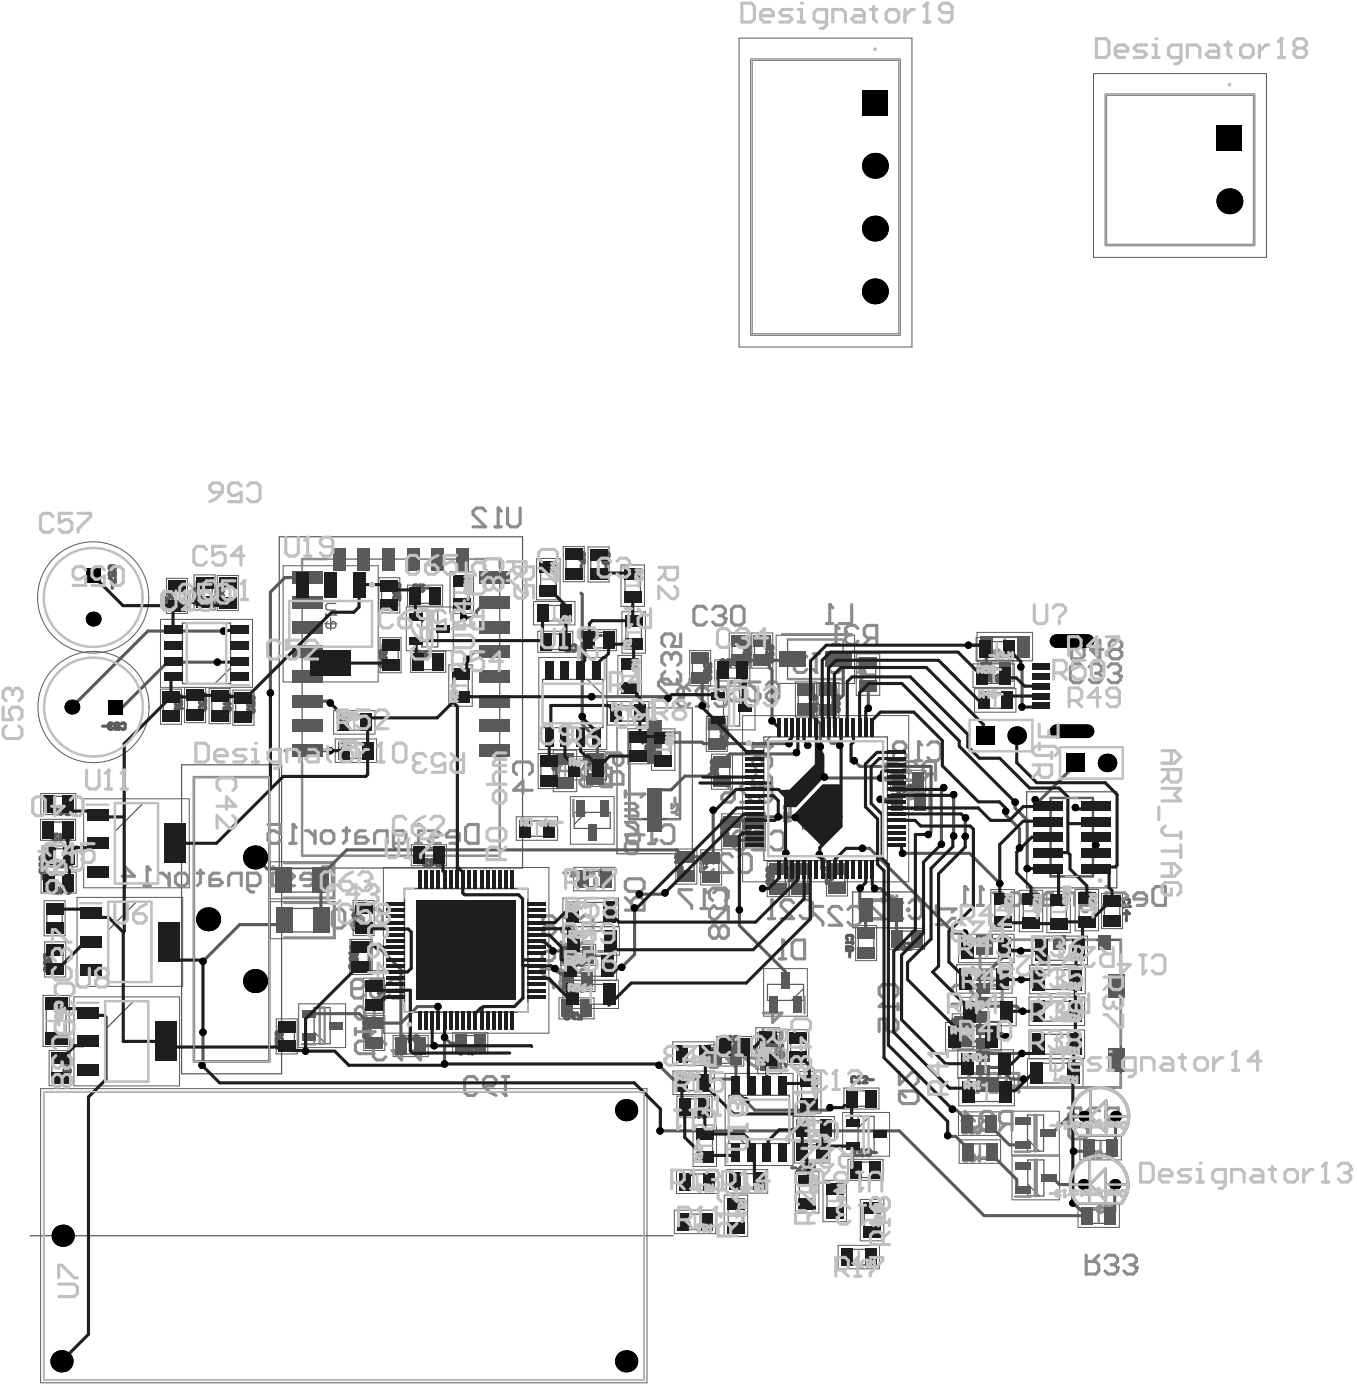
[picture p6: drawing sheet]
<svg xmlns="http://www.w3.org/2000/svg" width="365mm" height="377mm" viewBox="0 0 365 377" stroke-linecap="round" stroke-linejoin="round" font-family="sans-serif">
<path d="M210.5 170.7h18.2M293.4 293.3v11.8M297.6 296.2v8.5l-4.2-4.2zM287.9 318.8h5.3M288.1 300.5h5.3M290 305.5h11.8M293.2 311.6v11.8M297.4 314.6v8.4l-4.2-4.2zM297.4 318.8h6.2M297.6 300.5h6.2M289.9 323.9h11.8" fill="none" stroke="#5a5a5a" stroke-width=".66"/>
<path d="M12.6 258.6l-.6 .2v.6l.3 .3M12.3 260.2l-.3 .3v.5l.3 .3h1.1l.3-.3v-.5l-.3-.3" fill="none" stroke="#5a5a5a" stroke-width=".84"/>
<circle cx="12.6" cy="258.6" r=".42" fill="#5a5a5a"/>
<path d="M47.2 190.4v.5M47.2 190.7h1.6M47.5 188.2l-.3-.3v-.6l.3-.2h1.1l.2 .2v.6l-.2 .3M47.5 188.7l-.3 .3v.6l.3 .2h.5l.3-.2-.3-.9h.8v1.1M12 258v-1.1h.3l1.1 1.1h.3M12.6 258.6l.2 .2M12.8 255.2v1.1M12.8 258.8v.3M12.8 258.8l.3-.2 .6 .2v.6l-.3 .3" fill="none" stroke="#5a5a5a" stroke-width=".84"/>
<circle cx="48.8" cy="190.7" r=".42" fill="#5a5a5a"/>
<g fill="none" stroke="#5a5a5a" stroke-width=".84">
<path d="M48 191.8v1.1M48.6 190.4l.2 .3M54 187.7l-.3-.2v-.6l.3-.3h1.1l.2 .3v.6l-.2 .2M54 188.3l-.3 .3v.5l.3 .3h.5l.3-.3-.3-.8h.8v1.1M54 190h1.1l.2 .2v.6l-.2 .3h-1.1l-.3-.3v-.6zM54.5 191.6v1.1M60.3 189.4h1.6l-.8-.8v1.1M60.5 188l-.2-.3v-.5l.2-.3h1.2l.2 .3v.5l-.2 .3M60.5 190.2l-.2 .3v.6l.2 .2h1.2l.2-.2v-.6l-.2-.3-.6 .3v.8M61.1 191.9v1.1M67 188.4l-.3-.2v-.6l.3-.3h1.1l.2 .3v.6l-.2 .2M67 189l-.3 .3v.5l.3 .3h.5l.3-.3-.3-.8h.8v1.1"/>
<path d="M67.5 192.3v1.1M68.1 190.7l.2 .2v.6l-.2 .3h-.3l-1.1-1.1v1.1M95 247.4l.8 1.1M95.3 249.1l-.3 .3v.5l.3 .3h1.1l.3-.3v-.5l-.3-.3M95.6 245.8l-.6 .2v.6l.3 .3M96.1 247.4l.6 .3v.6l-.3 .2h-.6v-.8zM74.3 279.3v1.1h.8l-.2-.9 .2-.2h.6l.3 .2v.6l-.3 .3M75.1 277.9l-.2-.3-.6 .3v.5l.3 .3 .5-.3M75.1 277.9l.3-.3 .6 .3v.5l-.3 .3-.6-.3M75.1 275.9v1.2M75.1 277.9v.5M74.6 280.9l-.3 .3v.6l.3 .2h1.1l.3-.2v-.6l-.3-.3"/>
</g>
<circle cx="95.6" cy="245.8" r=".42" fill="#5a5a5a"/>
<g fill="none" stroke="#5a5a5a" stroke-width=".84">
<path d="M155.6 150.4h.2l1.1 1.1h.3v-1.1M155.8 149.8l-.2-.3v-.5l.2-.3h1.1l.3 .3v.5l-.3 .3M156.4 152v1.1M162.5 149.9l-.3-.3v-.5l.3-.3h1.1l.3 .3v.5l-.3 .3M163.6 150.5l.3 .2v.6l-.6 .3M102.2 176.7l.9 1.1M102.5 178.3l-.3 .3v.6l.3 .3h1.1l.3-.3v-.6l-.3-.3M103.1 175v.9l-.3 .2-.6-.2v-.6l.3-.3h1.1l.3 .3v.6l-.3 .2M103.1 173.4v1.1M103.4 176.7l.5 .3v.5l-.3 .3h-.5v-.8zM149.1 205.5l-.3-.3v-.5l.3-.3h1.1l.3 .3v.5l-.3 .3M149.1 206l-.3 .3v.6l.3 .3h1.1l.3-.3v-.6l-.3-.3-.6 .3v.9"/>
<path d="M149.6 207.7v1.1M94.1 257.9l.9 1.1M94.4 259.5l-.3 .3v.6l.3 .3h1.1l.3-.3v-.6l-.3-.3M94.8 255.5l-.3-.3v-.5l.3-.3h1.1l.2 .3v.5l-.2 .3M94.8 257.7h1.1l.2 .3v.6l-.2 .2h-1.1l-.3-.2v-.6zM95 256.2v1.1l-.9-.8h1.7M95 254.6v1.1M95.2 257.9l.6 .3v.5l-.3 .3h-.5v-.8zM95.3 256.1h.6l.2 .3v.5l-.2 .3-.6-.3zM95.3 256.1l-.8 1.1M95.3 259.4v1.1M95.6 245.8l.2 .2"/>
<path d="M95.8 244.1v1.1M95.8 246v.3M95.8 246l.3-.2 .6 .2v.6l-.3 .3"/>
</g>
<circle cx="163.3" cy="151.6" r=".42" fill="#5a5a5a"/>
<path d="M162.5 150.5l-.3 .2v.6l.3 .3 .6-.3M163.1 151.3l.2 .3M163.1 151v.3M163.1 152.1v1.1M181.8 232h1.7M182.1 231.2l-.3-.3v-.5l.3-.3h1.1l.3 .3v.5l-.3 .3M183.5 231.7v.6" fill="none" stroke="#5a5a5a" stroke-width=".84"/>
<circle cx="181.8" cy="232" r=".42" fill="#5a5a5a"/>
<path d="M182.1 231.7l-.3 .3M182.7 233.1l-.9 1.1M182.7 233.1h.5l.3 .3v.6l-.3 .2-.5-.2zM182.7 234.8v1.1M188.5 232.3h1.7M188.8 231.4l-.3-.2v-.6l.3-.3h1.1l.3 .3v.6l-.3 .2M190.2 232v.5" fill="none" stroke="#5a5a5a" stroke-width=".84"/>
<circle cx="188.5" cy="232.3" r=".42" fill="#5a5a5a"/>
<path d="M189.9 181.8l-.3 .3v.6l.3 .2h1.1l.2-.2v-.6l-.2-.3M190.7 180.2l.5 .2v.6l-.2 .3M188.5 233.4v1.1h.3l1.1-1.1h.3M188.8 232l-.3 .3M189.3 235v1.1" fill="none" stroke="#5a5a5a" stroke-width=".84"/>
<circle cx="190.7" cy="180.2" r=".42" fill="#5a5a5a"/>
<g fill="none" stroke="#5a5a5a" stroke-width=".84">
<path d="M190.4 176.8v1.2M191.2 178.5v1.1h-.8l.3-.5-.3-.6h-.5l-.3 .3v.5l.3 .3M190.4 180.4v.3M190.4 180.4l-.3-.2-.5 .2v.6l.3 .3M190.7 180.2l-.3 .2M256.5 275.5l-.3-.2v-.6l.3-.3h1.1l.3 .3v.6l-.3 .2M256.5 276.1l-.3 .3v.5l.6 .3M210 286.3l-.2 .3v.5l.2 .3h1.1l.3-.3v-.5l-.3-.3M210.6 283.3l-.3-.3-.5 .3v.5l.2 .3 .6-.3M210.6 283.3l.3-.3 .5 .3v.5l-.3 .3-.5-.3M210.6 284.6v1.1l-.8-.8h1.6M210.6 281.3v1.1"/>
<path d="M210.6 283.3v.5"/>
</g>
<circle cx="256.8" cy="277.2" r=".42" fill="#5a5a5a"/>
<path d="M101.8 267.3h1.6l-.8-.8v1.1M102 265.9l-.2-.2v-.6l.2-.3h1.1l.3 .3v.6l-.3 .2M103.1 268.2l.3 .2v.6l-.5 .3M256.5 277.8l-.3 .2v.6l.3 .3h.3l1.1-1.1v1.1M257 276.9l-.2 .3M257 276.7v.2M257 279.4v1.1M257.6 276.1l.3 .3v.5l-.3 .3-.6-.3" fill="none" stroke="#5a5a5a" stroke-width=".84"/>
<circle cx="102.9" cy="269.3" r=".42" fill="#5a5a5a"/>
<g fill="none" stroke="#5a5a5a" stroke-width=".84">
<path d="M224.1 188.8v1.1l1.1-1.1 .6 .2v.6l-.3 .3M224.4 190.4l-.3 .3v.6l.3 .2h1.1l.3-.2v-.6l-.3-.3M224.9 187.4l.3-.3 .6 .3v.5l-.3 .3-.6-.3M224.9 187.4l-.2-.3-.6 .3v.5l.3 .3 .5-.3M224.9 185.4v1.2M224.9 187.4v.5M12.8 239.5h1.1M15.3 231.7h.5M15.6 231.7v1.6M15.6 239l-.3-.3h-.6l-.2 .3v.5l.2 .3 .9-.3v.9h-1.1M16.4 238.7v1.7l.8-.9h-1.1M16.7 231.7v1.6l.8-.8h-1.1"/>
<path d="M17.8 239l.3-.3h.5l.3 .3v1.1l-.3 .3h-.5l-.3-.3M18.1 232l.2-.3h.6l.3 .3v1.1l-.3 .2h-.6l-.2-.2M222.4 236.6v1.1h.2l1.1-1.1h.3M222.6 234.4l-.2-.3v-.5l.2-.3h1.1l.3 .3v.5l-.3 .3M222.6 234.9l-.2 .3v.6l.2 .2h.3l1.1-1.1v1.1M223.2 238.3v1.1M102 268.2l-.2 .2v.6l.2 .3 .6-.3M102.6 269l.3 .3M102.6 268.7v.3M102.6 269.8v1.1"/>
</g>
<circle cx="15.6" cy="233.3" r=".42" fill="#5a5a5a"/>
<g fill="none" stroke="#5a5a5a" stroke-width=".84">
<path d="M112.4 157.7l-.3-.3h-.6l-.2 .3v1.1l.2 .3h.6l.3-.3M114 157.4h-1.1v.9l.6-.3 .5 .3v.5l-.3 .3h-.5l-.3-.3M114.6 158.3h1.1M158.5 170.5l-.3-.3h-.5l-.3 .3v1.1l.3 .3h.5l.3-.3M159.1 170.5l.3-.3h.5l.3 .3v.3l-1.1 1.1h1.1M160.7 171h1.1M12.7 218.4h1.1M14.7 217.6h.5l.3 .2v1.2l-.3 .2h-.5l-.3-.2v-1.2zM16.3 217.6v1.6l.9-.8h-1.1M17.7 217.8l.3-.2h.6l.2 .2v1.2l-.2 .2h-.6l-.3-.2M157.5 204.9l-.3-.3v-.5l.3-.3h1.1l.3 .3v.5l-.3 .3M158 207.1v1.1"/>
<path d="M158.9 206.3h-1.7l.8-.8v1.1M12.7 225.3h1.1M13.4 232.5h1.1M14.3 224.5h1.1l-1.1 1.1 .3 .6h.5l.3-.3M15.8 233.1l-.2 .2M16.3 224.5v1.7l.8-.9h-1.1M17.6 224.8l.3-.3h.6l.2 .3v1.1l-.2 .3h-.6l-.3-.3M112.4 232.2h1.1M114.1 231.3h1.1l-1.1 1.2 .3 .5h.5l.3-.3M116 231.3h.6l.3 .3v.6h-.9l-.3-.3zM116.9 232.2l-1.2 .8M117.4 231.6l.3-.3h.5l.3 .3v1.1l-.3 .3h-.5l-.3-.3"/>
<path d="M106.5 279.6h1.1M108.2 279.6h1.1l-.8-.8v1.6M109.8 279.6h1.2l-.9-.8v1.6M111.5 279l.3-.2h.5l.3 .2v1.2l-.3 .2h-.5l-.3-.2M187.8 299h.5M188.1 299v1.7M188.9 299.3l.3-.3h.5l.3 .3v1.1l-.3 .3h-.5l-.3-.3"/>
</g>
<circle cx="188.1" cy="300.7" r=".42" fill="#5a5a5a"/>
<path d="M186.4 299h.5M186.7 299v1.7M188.3 300.4l-.2 .3" fill="none" stroke="#5a5a5a" stroke-width=".84"/>
<circle cx="186.7" cy="300.7" r=".42" fill="#5a5a5a"/>
<path d="M195.6 279.2l-.3-.3h-.6l-.3 .3v1.1l.3 .3h.6l.3-.3M196.4 278.9v1.7M184.5 299.8h1.1M196.1 280.6h.6M186.9 300.4l-.2 .3" fill="none" stroke="#5a5a5a" stroke-width=".84"/>
<circle cx="196.4" cy="278.9" r=".42" fill="#5a5a5a"/>
<path d="M195 177.9l-.3-.3h-.5l-.3 .3v1.1l.3 .3h.5l.3-.3M195.6 177.9l.3-.3h.5l.3 .5M196.4 278.9l-.3 .3M197.8 278.9h.5l.3 .3v1.1l-.3 .3h-.5l-.3-.3v-1.1zM199.2 279.8h1.1" fill="none" stroke="#5a5a5a" stroke-width=".84"/>
<circle cx="196.7" cy="178.1" r=".42" fill="#5a5a5a"/>
<g fill="none" stroke="#5a5a5a" stroke-width=".84">
<path d="M196.1 178.4h.3M196.4 178.4l.3 .3-.3 .6h-.5l-.3-.3M196.7 178.1l-.3 .3M198.3 178.4h-1.1l.9-.8v1.7M198.9 178.4h1.1M242.3 211.6l-.2-.3h-.6l-.3 .3v1.1l.3 .3h.6l.2-.3M242.9 211.3h.6M243.2 211.3v1.7M242 254.1l-.2-.2h-.6l-.3 .2v1.1l.3 .3h.6l.2-.3M243.7 253.9h-1.1l1.1 1.1-.3 .5h-.5l-.3-.3M245.4 253.9h-1.2l1.2 1.1-.3 .5h-.6l-.3-.3M245.9 254.7h1.1"/>
<path d="M213 314.3h1.1M215.8 313.4v.3l-1.1 1.1v.3h1.1M216.6 313.4v1.7l.8-.8h-1.1M218 313.7l.3-.3h.5l.3 .3v1.1l-.3 .3h-.5l-.3-.3"/>
</g>
<circle cx="243.2" cy="213" r=".42" fill="#5a5a5a"/>
<path d="M242.9 212.7l.3 .3M244.6 212.1l-.3 .3 .3 .6h.5l.3-.3-.3-.6M244.6 212.1l-.3-.2 .3-.6h.5l.3 .3-.3 .5M244.6 212.1h.5M245.9 212.1h1.2M17.5 285.4l-.3-.2v-.6l.3-.3h1.1l.3 .3v.6l-.3 .2M18.6 286l.3 .3v.5l-.6 .3" fill="none" stroke="#5a5a5a" stroke-width=".84"/>
<circle cx="18.3" cy="287.1" r=".42" fill="#5a5a5a"/>
<path d="M11.1 231.6l-.3-.3v-.5l.3-.3h1.1l.3 .3v.5l-.3 .3M12.2 232.1l.3 .3v.6l-.6 .3M17.5 286l-.3 .3v.5l.3 .3 .5-.3M18 286.8l.3 .3M18 286.5v.3M18 287.9v.6M18 289.3v1.1M18 287.9l-.2-.2-.6 .2v.6l.3 .3 .5-.3M18 287.9l.3-.2 .6 .2v.6l-.3 .3-.6-.3" fill="none" stroke="#5a5a5a" stroke-width=".84"/>
<circle cx="11.9" cy="233.3" r=".42" fill="#5a5a5a"/>
<path d="M29.2 195.7l.3 .6h.6l.3-.3M32 194.9l-.3-.3h-.5l-.3 .3v.5l.3 .3 .8-.3v.9h-1.1M32.6 194.9l.2-.3h.6l.3 .3v1.1l-.3 .3h-.6l-.2-.3M11.1 233.8h.5v.8l-.2 .3-.6-.3v-.5zM11.1 232.1l-.3 .3v.6l.3 .3 .5-.3M11.6 233l.3 .3M11.6 232.7v.3M11.6 235.5v1.1M11.6 233.8l.9 1.1" fill="none" stroke="#5a5a5a" stroke-width=".84"/>
<circle cx="29.2" cy="195.7" r=".42" fill="#5a5a5a"/>
<g fill="none" stroke="#5a5a5a" stroke-width=".84">
<path d="M113.2 175.5l-.3-.2h-.5l-.3 .2v1.2l.3 .2h.5l.3-.2M113.8 176.1h.8l.3 .6-.3 .2h-.6l-.2-.2zM114.9 175.3l-1.1 .8M115.4 176.1h1.1M150.6 174.4h1.1M152.5 174.4l-.3 .3 .3 .5h.5l.3-.3-.3-.5M152.5 174.4l-.3-.3 .3-.5h.5l.3 .2-.3 .6M152.5 174.4h.5M153.9 173.8l.3-.2h.5l.3 .2v1.1l-.3 .3h-.5l-.3-.3M27.6 195.4h1.1M29.5 195.4l-.3 .3M29.5 195.4h.3"/>
<path d="M30.4 194.9l-.3-.3h-.6l-.3 .3 .3 .5M172.9 199.4v.5M172.9 199.7h1.7M173.2 198.8l-.3-.2v-.6l.3-.3h1.1l.3 .3v.6l-.3 .2M98.1 276l-.2-.3v-.6l.2-.3h1.2l.2 .3v.6l-.2 .3M98.7 279.8v1.1M99.3 276.5l.2 .3v.5l-.2 .3h-.6l-.3-.3 .3-.8h-.8v1.1M99.3 278.2l.2 .2v.6l-.2 .3h-1.2l-.2-.3v-.6l.5-.2 .3 .2v.9"/>
</g>
<circle cx="174.6" cy="199.7" r=".42" fill="#5a5a5a"/>
<g fill="none" stroke="#5a5a5a" stroke-width=".84">
<path d="M174.3 199.4l.3 .3M173.8 200.8v1.1M191.7 205.7l-.3-.3v-.6l.3-.2h1.1l.3 .2v.6l-.3 .3M191.7 206.2l-.3 .3v.6l.6 .2M194.4 221.7l-.2-.2v-.6l.2-.3h1.1l.3 .3v.6l-.3 .2M194.4 222.3l-.2 .3v.5l.2 .3h.3l1.1-1.1v1.1M195 225.6v1.1M195.5 223.9l.3 .3v.6l-.3 .3h-.5l-.3-.3 .3-.9h-.8v1.2M200.5 221.5l-.3-.3v-.6l.3-.2h1.1l.3 .2v.6l-.3 .3M200.5 222l-.3 .3v.6l.3 .2h.3l1.1-1.1v1.1M201.1 223.7h.5l.3 .3v.5l-.3 .3-.5-.3zM201.1 223.7l-.9 1.1"/>
<path d="M201.1 225.4v1.1M192.4 282h1.1M194.1 281.2l1.1 .8M194.4 282h.8v.6l-.3 .3h-.5l-.3-.3zM195.8 282h1.1l-.9-.8v1.7M197.4 281.5l.3-.3h.6l.2 .3v1.1l-.2 .3h-.6l-.3-.3"/>
</g>
<circle cx="192" cy="207.3" r=".42" fill="#5a5a5a"/>
<path d="M191.4 208.2h1.7M192.2 207.1l-.2 .2M192.2 206.8v.3M192.8 206.2l.3 .3v.6l-.3 .2-.6-.2M193.1 207.9v.5" fill="none" stroke="#5a5a5a" stroke-width=".84"/>
<circle cx="191.4" cy="208.2" r=".42" fill="#5a5a5a"/>
<path d="M194 197.8v1.2l1.2-1.2 .5 .3v.6l-.3 .3M194.3 199.5l-.3 .3v.5l.3 .3h1.1l.3-.3v-.5l-.3-.3M195.2 196.2l.5 .3v.5l-.3 .3M191.7 207.9l-.3 .3M192.2 209.3v1.1" fill="none" stroke="#5a5a5a" stroke-width=".84"/>
<circle cx="195.2" cy="196.2" r=".42" fill="#5a5a5a"/>
<path d="M200.5 177.1l-.3 .3v.5l.3 .3h1.1l.3-.3v-.5l-.3-.3M201.3 175.4l.6 .3v.5l-.3 .3M206.3 175.4v1.1l1.1-1.1h.3l.2 .3v.6l-.2 .2M206.6 177.1l-.3 .3v.5l.3 .3h1.1l.2-.3v-.5l-.2-.3M207.1 173.8v.8l.3 .3 .5-.3v-.5l-.2-.3h-1.1l-.3 .3v.5l.3 .3M207.1 172.1v1.1M194.9 194.5v1.1M194.9 196.5v.2M194.9 196.5l-.3-.3-.6 .3v.5l.3 .3M195.2 196.2l-.3 .3" fill="none" stroke="#5a5a5a" stroke-width=".84"/>
<circle cx="201.3" cy="175.4" r=".42" fill="#5a5a5a"/>
<path d="M200.5 173.8h1.1l.3 .2v.6l-.3 .3h-1.1l-.3-.3v-.6zM201 172.1v1.1M201 175.7v.3M201 175.7l-.2-.3-.6 .3v.5l.3 .3M201.3 175.4l-.3 .3M231.1 309.6l-.2-.2h-.6l-.3 .2v1.1l.3 .3h.6l.2-.3M231.7 311h.5M232 309.4v1.6" fill="none" stroke="#5a5a5a" stroke-width=".84"/>
<circle cx="232" cy="309.4" r=".42" fill="#5a5a5a"/>
<path d="M232 309.4l-.3 .2M233.1 309.6l.2-.2h.6l.3 .5" fill="none" stroke="#5a5a5a" stroke-width=".84"/>
<circle cx="234.2" cy="309.9" r=".42" fill="#5a5a5a"/>
<path d="M230.3 290l-.3-.2h-.6l-.2 .2v1.1l.2 .3h.6l.3-.3M230.8 291.4h.6M231.1 289.8v1.6M233.6 310.2h.3M233.9 310.2l.3 .3-.3 .5h-.6l-.2-.3M234.2 309.9l-.3 .3M234.7 310.2h1.1" fill="none" stroke="#5a5a5a" stroke-width=".84"/>
<circle cx="231.1" cy="289.8" r=".42" fill="#5a5a5a"/>
<path d="M227.8 253.7h1.6M228.1 252.8l-.3-.2v-.6l.3-.3h1.1l.2 .3v.6l-.2 .2M229.4 253.4v.5M231.1 289.8l-.3 .2M232.2 290l.3-.2h.5l.3 .2v.3l-1.1 1.1h1.1M233.9 290.6h1.1" fill="none" stroke="#5a5a5a" stroke-width=".84"/>
<circle cx="227.8" cy="253.7" r=".42" fill="#5a5a5a"/>
<path d="M218.6 221.7l-.2-.2h-.6l-.3 .2v1.1l.3 .3h.6l.2-.3M220.3 221.5h-1.1l1.1 1.1-.3 .5h-.5l-.3-.3M221.7 221.5v1.6l-.9-.8h1.2M222.5 222.3h1.1M228.1 253.4l-.3 .3M228.6 256.4v1.1M229.2 254.8l.2 .3v.5l-.2 .3h-.6l-.3-.3 .3-.8h-.8v1.1M302.3 243.7v.5M302.3 243.9h1.6M302.5 243.1l-.2-.3v-.5l.2-.3h1.1l.3 .3v.5l-.3 .3" fill="none" stroke="#5a5a5a" stroke-width=".84"/>
<circle cx="303.9" cy="243.9" r=".42" fill="#5a5a5a"/>
<g fill="none" stroke="#5a5a5a" stroke-width=".84">
<path d="M29.4 155.6h.3l1.1 1.1h.2v-1.1M29.7 153.4l-.3-.3v-.6l.3-.2h1.1l.2 .2v.6l-.2 .3M29.7 153.9l-.3 .3v.6l.3 .2h.5l.3-.2-.3-.9h.8v1.1M30.2 157.2v1.2M44.8 159.1l.8 1.1M45.6 157.4v1.1M45.9 159.1l.5 .2v.6l-.3 .3h-.5v-.9zM52.2 159.8v1.1h.8l-.3-.8 .3-.3h.6l.3 .3v.5l-.3 .3M53 158.1v1.1l-.8-.8h1.7M53 156.5v1.1M58.4 158.3v1.1h.9l-.3-.6 .3-.5h.5l.3 .3v.5l-.3 .3M58.4 160v1.1h.9l-.3-.6 .3-.5h.5l.3 .2v.6l-.3 .3"/>
<path d="M59.3 156.6v1.1M106.2 158.2l-.3-.3v-.5l.3-.3h1.1l.3 .3v.5l-.3 .3M106.2 158.7h.6v.9l-.3 .3-.6-.3v-.6zM106.8 158.7l.8 1.2M44.8 160.7v1.1h.8l-.3-.5 .3-.6h.5l.3 .3v.5l-.3 .3M45 162.4l-.2 .3v.5l.2 .3h1.1l.3-.3v-.5l-.3-.3M52.5 161.5l-.3 .2v.6l.3 .3h1.1l.3-.3v-.6l-.3-.2M58.7 161.6l-.3 .3v.6l.3 .2h1.1l.3-.2v-.6l-.3-.3M106.2 160.4l-.3 .3v.5l.3 .3h.6l.2-.3-.2-.8h.8v1.1M106.8 162.1v1.1M206.7 234.6l-.3-.3v-.6l.3-.2h1.1l.3 .2v.6l-.3 .3M206.7 235.1l-.3 .3v.6l.3 .2h.3l1.1-1.1v1.1"/>
<path d="M206.7 236.8h1.1l.3 .3v.5l-.3 .3h-1.1l-.3-.3v-.5zM207.2 238.5v1.1M212.4 237h1.7M212.7 234.5l-.3-.3v-.5l.3-.3h1.1l.3 .3v.5l-.3 .3M212.7 235l-.3 .3v.6l.3 .2h.2l1.2-1.1v1.1M214.1 236.7v.6M302.3 245.9h1.6l-.8-.9v1.2M303.1 246.7v1.1M303.6 243.7l.3 .2"/>
</g>
<circle cx="212.4" cy="237" r=".42" fill="#5a5a5a"/>
<path d="M218 189.2v.5M218 189.4h1.7M218.3 190.3l-.3 .2v.6l.3 .3h1.1l.3-.3v-.6l-.3-.2M212.7 236.7l-.3 .3M213.2 238.1v1.1" fill="none" stroke="#5a5a5a" stroke-width=".84"/>
<circle cx="219.7" cy="189.4" r=".42" fill="#5a5a5a"/>
<g fill="none" stroke="#5a5a5a" stroke-width=".84">
<path d="M218.9 187.2v.8l.2 .3 .6-.3v-.5l-.3-.3h-1.1l-.3 .3v.5l.3 .3M218.9 185.6v1.1M219.7 189.4l-.3 .3M153.6 258.4l-.3-.3h-.6l-.3 .3v1.1l.3 .3h.6l.3-.3M154.1 259l1.1 .8M154.4 258.1h.5l.3 .3-.3 .6h-.8v-.6zM156 259l-.2 .2 .2 .6h.6l.3-.3-.3-.5M156 259l-.2-.3 .2-.6h.6l.3 .3-.3 .6M156 259h.6M157.4 259h1.1M153.1 272.8l-.3-.2h-.5l-.3 .2v1.1l.3 .3h.5l.3-.3M153.4 265.5l-.3-.3h-.6l-.2 .3v1.1l.2 .3h.6l.3-.3"/>
<path d="M153.7 273.4l1.1 .8M153.9 266l1.1 .9M153.9 272.6h.6l.3 .2-.3 .6h-.8v-.6zM154.2 265.2h.6l.2 .3-.2 .5h-.9v-.5zM155.3 272.6v.2l1.1 1.1v.3h-1.1M155.6 266l1.1 .9M155.9 265.2h.5l.3 .3-.3 .5h-.8v-.5zM157 273.4h1.1M157.2 266h1.2M124.5 282.2l-.3-.2h-.5l-.3 .2v1.1l.3 .3h.5l.3-.3M125.1 282.8l1.1 .8M125.3 282h.6l.3 .2-.3 .6h-.8v-.6z"/>
<path d="M126.7 282h.6M127 282v1.6"/>
</g>
<circle cx="127" cy="283.6" r=".42" fill="#5a5a5a"/>
<path d="M265.8 182l-.3-.3h-.5l-.3 .3v1.1l.3 .3h.5l.3-.3M267.5 182.8l-.3 .6h-.5l-.3-.3M126.7 283.3l.3 .3M128.1 282.8h1.1" fill="none" stroke="#5a5a5a" stroke-width=".84"/>
<circle cx="267.5" cy="182.8" r=".42" fill="#5a5a5a"/>
<path d="M266.4 182l.3-.3h.5l.3 .3-.3 .5M266.9 182.5h.3M267.2 182.5l.3 .3M269.1 182.8l-.2 .6h-.6l-.3-.3" fill="none" stroke="#5a5a5a" stroke-width=".84"/>
<circle cx="269.1" cy="182.8" r=".42" fill="#5a5a5a"/>
<path d="M268 182l.3-.3h.6l.2 .3-.2 .5M268.6 182.5h.3M268.9 182.5l.2 .3M269.7 182.5h1.1M290 305.5a7.8 7.8 0 0 1 .6-10.7 7.8 7.8 0 0 1 10.7 0 7.8 7.8 0 0 1 .5 10.7M289.9 323.9a7.8 7.8 0 0 1 .5-10.8 7.8 7.8 0 0 1 10.7 0 7.8 7.8 0 0 1 .6 10.8" fill="none" stroke="#5a5a5a" stroke-width=".84"/>
<g fill="none" stroke="#5a5a5a" stroke-width=".27">
<path d="M198.9 10.3h46.5v83.1h-46.5zM294.2 19.8h46.6v49.5h-46.6zM44.8 155.6h5.6v9.5h-5.6zM52.2 154.7h5.7v9.5h-5.7zM58.5 154.9h5.6v9.4h-5.6zM76.2 152.3h25.6v31.2h-25.6zM101.9 155.5h5.7v9.4h-5.7zM109.7 157.5h9.4v5.6h-9.4zM121.1 153.9h6.3v11.2h-6.3zM144.4 150.3h6.3v11.1h-6.3zM151.6 147.1h5.6v9.5h-5.6zM158.2 147.2h5.7v9.4h-5.7z"/>
<path d="M167.1 152h6.3v11.2h-6.3zM43.2 166.7h24.7v18.3h-24.7zM102.3 171.6h5.6v9.5h-5.6zM109.3 163.4h12.6v11.7h-12.6zM110.5 175.3h9.4v5.6h-9.4zM120.8 178.9h6.3v11.2h-6.3zM143.6 161.9h11.1v6.3h-11.1zM144.7 169.9h9.4v5.6h-9.4zM145 176.9h18.3v24.8h-18.3zM156.4 169.5h9.4v5.6h-9.4zM166.2 176.4h6.4v11.1h-6.4zM167.3 164.6h6.4v11.2h-6.4z"/>
<path d="M185.6 175.1h5.6v9.4h-5.6zM192.3 177.6h9.5v5.7h-9.5zM196.2 170.3h5.7v9.5h-5.7zM202.3 170.4h5.6v9.4h-5.6zM208.8 171h21.1v12.9h-21.1zM230.4 176h6.3v11.1h-6.3zM261.8 178.7h11.1v6.3h-11.1zM262.6 171.6h11.2v6.3h-11.2zM262.9 170.2h14.9v7.6h-14.9zM263.1 177.7h9.5v5.6h-9.5zM43.2 185.5h5.6v9.4h-5.6zM49.7 185h5.6v9.5h-5.6z"/>
<path d="M56.3 185.3h5.6v9.5h-5.6zM62.7 185.7h5.6v9.5h-5.6zM89.8 191.3h11.1v6.3h-11.1zM90.2 198.9h11.1v6.3h-11.1zM163.4 188.8h11.2v6.3h-11.2zM168.9 196.1h5.7v9.5h-5.7zM175.3 196.2h6.3v11.1h-6.3zM190 192.8h5.7v9.4h-5.7zM190.5 184.6h12.6v11.8h-12.6zM199.8 192.6h44.7v44.7h-44.7zM214 183.5h5.7v9.5h-5.7zM220.1 183.7h5.6v9.4h-5.6z"/>
<path d="M262.2 185.3h11.2v6.4h-11.2zM11 213.6h9.4v5.6h-9.4zM22.5 215h28.4v23.9h-28.4zM138.9 219.8h11.1v6.3h-11.1zM144.8 202.8h5.7v9.4h-5.7zM148.9 201.9h6.3v11.2h-6.3zM152.1 203.6h11.1v6.3h-11.1zM153.5 214.4h11.7v12.8h-11.7zM157.2 202.2h5.7v9.5h-5.7zM191.4 203h5.7v9.4h-5.7zM194.2 219h5.6v9.5h-5.6zM200.3 218.8h5.6v9.4h-5.6z"/>
<path d="M215.9 217.4h9.5v5.7h-9.5zM238.8 212.6h11.1v6.3h-11.1zM239.6 207.3h9.5v5.7h-9.5zM10.9 220.5h9.4v5.6h-9.4zM11.1 234.7h9.4v5.6h-9.4zM11.3 227.7h9.5v5.6h-9.5zM72.6 231.9h17.5v10h-17.5zM103.2 233.5h44.5v44.5h-44.5zM110.7 227.3h9.4v5.7h-9.4zM154.3 233.4h11.2v6.3h-11.2zM181.9 228.5h5.6v9.4h-5.6zM188.5 228.7h5.7v9.5h-5.7z"/>
<path d="M206.4 231.9h5.7v9.4h-5.7zM212.4 231.8h5.7v9.4h-5.7zM222.4 231.7h5.6v9.4h-5.6zM266.6 239.4h6.3v11.2h-6.3zM274.2 239.6h6.4v11.2h-6.4zM281.7 239.8h6.3v11.2h-6.3zM289.3 239.4h6.3v11.1h-6.3zM11.9 242.4h5.6v9.5h-5.6zM12 253.5h5.7v9.4h-5.7zM20.7 241.5h28.5v24h-28.5zM72.7 242.7h17.5v9.9h-17.5zM94.2 252.8h5.9v9.5l-5.9-.1z"/>
<path d="M94.5 252.8v9.5M95 242.3h5.7v9.5h-5.7zM99.8 252.8v9.4M150.9 254.1h9.4v5.7h-9.4zM150.9 256.2h15v7.7h-15zM151.5 241.7h14.9v7.7h-14.9zM151.7 249.4h15v7.6h-15zM230.2 249.1h5.7v9.4h-5.7zM239.3 249.8h9.5v5.7h-9.5zM257.4 259.6h14.9v7.7h-14.9zM257.9 251.4h14.9v7.7h-14.9zM277.1 259.8h14.9v7.6h-14.9z"/>
<path d="M277.7 251.9h14.9v7.7h-14.9zM296.4 240.5h5.6v9.4h-5.6zM11.6 267.9h7v13.7h-7zM19.9 268.3h28.4v23.9h-28.4zM74.3 274.2h5.7v9.4h-5.7zM80.4 270.1h12.6v11.8h-12.6zM97.7 263.2h5.7v9.5h-5.7zM97.9 273.2h5.6v9.5h-5.6zM105.8 278.7h9.4v5.7h-9.4zM121.8 277.9h9.5v5.7h-9.5zM150.4 268.5h9.4v5.7h-9.4zM150.7 261.2h9.4v5.6h-9.4z"/>
<path d="M151.5 263.8h14.9v7.6h-14.9zM192.9 278.9h9.4v5.7h-9.4zM203.4 276.6h6.3v11.1h-6.3zM203.9 277.8h6.3v11.2h-6.3zM205.5 260.7h11.7v12.8h-11.7zM212 277.1h5.6v9.5h-5.6zM254.4 275.2h15v7.6h-15zM256.2 272.8h5.7v9.5h-5.7zM258.5 268.4h14.9v7.7h-14.9zM276.9 268.3h14.9v7.7h-14.9zM276.9 277.2h14.9v7.6h-14.9zM10.9 293h163.2v79.1h-163.2z"/>
<path d="M13.2 282.7h5.7v9.5h-5.7zM181 280.4h11.1v6.3h-11.1zM181.1 288.2h11.1v6.4h-11.1zM182.1 295h9.5v5.6h-9.5zM190.7 281.2h9.4v5.7h-9.4zM195.1 288.9h18.3v24.8h-18.3zM214.6 288.4h6.3v11.2h-6.3zM226.7 299.4h12.7v11.8h-12.7zM227.1 292.8h9.4v5.7h-9.4zM257.7 282.5h15v7.7h-15zM257.9 299.2h11.1v6.4h-11.1zM258 290h14.9v7.6h-14.9z"/>
<path d="M272.2 299h12.8v11.8h-12.8zM276.5 285h14.9v7.6h-14.9zM182 314.9h11.2v6.3h-11.2zM186.5 302.8h6.3v11.1h-6.3zM195.4 314.8h11.2v6.3h-11.2zM213.4 300.5h11.1v6.3h-11.1zM213.8 307.3h9.4v5.7h-9.4zM214 315.3h6.3v11.1h-6.3zM221.4 317.6h6.4v11.2h-6.4zM228.2 312h9.4v5.6h-9.4zM258.1 306.8h11.1v6.3h-11.1zM272.3 311.1h12.8v11.8h-12.8z"/>
<path d="M290.6 305.8h11.1v6.3h-11.1zM181.4 325.7h11.2v6.3h-11.2zM194.9 321.6h6.3v11.2h-6.3zM225.5 335.1h11.1v6.4h-11.1zM231.5 322.8h6.3v11.1h-6.3zM290.1 324h11.1v6.3h-11.1z"/>
<circle cx="25.1" cy="160.8" r="15"/>
<circle cx="25.2" cy="190.3" r="15"/>
</g>
<g fill="none" stroke="#5a5a5a" stroke-width=".33">
<path d="M45.5 157h4.2v6.7h-4.2zM53 156.1h4.1v6.7h-4.1zM59.2 156.3h4.2v6.6h-4.2zM75.1 144.5h65.5v89.1h-65.5zM81.3 150.4h53.2v79.9h-53.2zM102.7 156.9h4.1v6.6h-4.1zM111.1 158.2h6.6v4.2h-6.6zM122.2 156.2h4.1v6.6h-4.1zM145.5 152.5h4.1v6.7h-4.1zM152.3 148.5h4.2v6.7h-4.2zM159 148.6h4.1v6.6h-4.1zM168.2 154.3h4.1v6.6h-4.1z"/>
<path d="M49.1 167.7h12.9v16.3h-12.9zM62 179.8l-4.2 4.2M77.8 161.7h22.3v12.3h-22.3zM87.3 167.9h3.3M87.7 165.1v.8M87.7 165.5h2.7M89 166.2v3.4M90.4 162.4h-2.3l-.4 .4v.9l.4 .5h2.3M103 173h4.2v6.7h-4.2zM111.9 176h6.6v4.2h-6.6zM113.5 164.4h4.3v9.7h-4.3zM116.6 164.4l-3.1 3.1"/>
<path d="M145.8 162.9h6.7v4.2h-6.7zM146.1 170.6h6.6v4.2h-6.6zM157.8 170.2h6.6v4.2h-6.6zM167.3 178.6h4.2v6.7h-4.2zM168.4 166.9h4.2v6.6h-4.2zM186.3 176.5h4.2v6.6h-4.2zM193.7 178.4h6.7v4.1h-6.7zM197 171.7h4.1v6.7h-4.1zM203 171.8h4.2v6.6h-4.2zM211.9 172.1h15v10.7h-15zM231.5 178.2h4.1v6.7h-4.1zM264 179.8h6.7v4.1h-6.7z"/>
<path d="M264.5 178.4h6.7v4.2h-6.7zM264.9 172.7h6.6v4.1h-6.6zM265.2 171.3h10.3v5.4h-10.3zM43.9 186.9h4.2v6.6h-4.2zM50.4 186.4h4.2v6.7h-4.2zM57 186.7h4.2v6.7h-4.2zM63.4 187.1h4.2v6.7h-4.2zM92 192.3h6.7v4.2h-6.7zM92.4 199.9h6.7v4.2h-6.7zM121.8 181.2h4.2v6.6h-4.2zM146 182.8h16.3v13h-16.3zM158 182.8l4.3 4.3"/>
<path d="M165.7 189.9h6.6v4.1h-6.6zM166 190.5h20.3v39.3h-20.3zM169.7 197.5h4.1v6.7h-4.1zM176.4 198.4h4.1v6.7h-4.1zM190.8 194.2h4.1v6.6h-4.1zM194.7 185.7h4.3v9.7h-4.3zM197.8 185.7l-3.1 3.1M205.5 198.3h33.3v33.3h-33.3zM207.2 198.3l-1.7 1.7M214.8 184.9h4.1v6.7h-4.1zM220.8 185.1h4.2v6.6h-4.2zM264.5 186.4h6.6v4.2h-6.6z"/>
<path d="M12.4 214.3h6.6v4.2h-6.6zM30.9 216.1h11.6v21.7h-11.6zM38.5 216.1l-7.6 7.7M48.8 205.8h27v83.2h-27zM145.5 204.2h4.2v6.6h-4.2zM149.9 204.2h4.2v6.6h-4.2zM154.3 204.7h6.6v4.1h-6.6zM154.5 218.6h9.7v4.4h-9.7zM157.7 218.6l-3.2 3.2M158 203.6h4.1v6.7h-4.1zM192.2 204.4h4.1v6.6h-4.1zM217.3 218.2h6.7v4.2h-6.7z"/>
<path d="M241 208.1h6.7v4.1h-6.7zM241.1 213.7h6.6v4.2h-6.6zM276.2 213.1h24.3v25.8h-24.3zM12.3 221.2h6.6v4.2h-6.6zM12.5 235.4h6.6v4.2h-6.6zM12.7 228.4h6.7v4.2h-6.7zM75.7 233.8h11.3v6.3h-11.3M84.8 233.8l2.2 2.2M112.1 228.1h6.6v4.1h-6.6zM141.1 220.9h6.7v4.2h-6.7zM156.6 234.5h6.6v4.2h-6.6zM182.6 229.9h4.2v6.6h-4.2z"/>
<path d="M189.3 230.1h4.1v6.7h-4.1zM194.9 220.4h4.2v6.7h-4.2zM201 220.2h4.2v6.6h-4.2zM207.2 233.3h4.1v6.6h-4.1zM213.2 233.2h4.1v6.6h-4.1zM223.1 233.1h4.2v6.6h-4.2zM12.6 243.8h4.2v6.7h-4.2zM12.8 254.9h4.1v6.6h-4.1zM29.1 242.7h11.7v21.6h-11.7zM36.8 242.7l-7.7 7.6M75.8 244.5h11.3v6.3h-11.3zM84.9 244.5l2.2 2.2"/>
<path d="M94.9 254.2h4.5v6.7h-4.5zM95.2 254.2v6.7M95.8 243.7h4.1v6.7h-4.1zM99.1 254.2v6.7M152.2 254.9h6.7v4.1h-6.7zM153.3 257.4h10.3v5.3h-10.3zM153.8 242.9h10.3v5.3h-10.3zM154 250.6h10.3v5.3h-10.3zM229.4 240h17v9.7h-17zM231 250.5h4.1v6.6h-4.1zM240.7 250.6h6.7v4.1h-6.7zM260.2 252.6h10.3v5.3h-10.3z"/>
<path d="M267.7 241.7h4.1v6.6h-4.1zM275.3 241.9h4.2v6.6h-4.2zM280 253.1h10.3v5.3h-10.3zM282.8 242.1h4.1v6.6h-4.1zM290.4 241.6h4.1v6.7h-4.1zM297.1 241.9h4.2v6.6h-4.2zM12.4 269.4h5.4v10.7h-5.4zM28.3 269.5h11.6v21.6h-11.6zM35.9 269.5l-7.6 7.6M75.1 275.6h4.1v6.6h-4.1zM84.5 271.2h4.3v9.7h-4.3zM84.5 277.7l3.2 3.2"/>
<path d="M98.5 264.6h4.1v6.7h-4.1zM98.6 274.6h4.2v6.7h-4.2zM107.2 279.4h6.6v4.2h-6.6zM123.2 278.7h6.7v4.1h-6.7zM151.8 269.3h6.7v4.1h-6.7zM152.1 261.9h6.6v4.2h-6.6zM153.8 264.9h10.3v5.3h-10.3zM194.2 279.7h6.7v4.1h-6.7zM204.4 278.8h4.2v6.7h-4.2zM206.5 264.9h9.7v4.3h-9.7zM212.7 278.5h4.2v6.7h-4.2zM216.2 266l-3.2 3.2"/>
<path d="M256.8 276.3h10.3v5.4h-10.3zM257 274.2h4.1v6.7h-4.1zM259.7 260.8h10.3v5.3h-10.3zM260.8 269.6h10.3v5.3h-10.3zM279.2 269.5h10.3v5.3h-10.3zM279.2 278.4h10.3v5.3h-10.3zM279.4 261h10.3v5.3h-10.3zM14 284.1h4.1v6.7h-4.1zM183.2 281.5h6.7v4.1h-6.7zM183.3 289.3h6.7v4.2h-6.7zM183.5 295.7h6.7v4.2h-6.7zM192.1 282h6.6v4.1h-6.6z"/>
<path d="M196.1 294.8h16.3v12.9h-16.3zM205 280.1h4.1v6.6h-4.1zM215.7 290.7h4.1v6.6h-4.1zM228.5 293.6h6.6v4.1h-6.6zM260 283.7h10.4v5.3h-10.4zM260.3 291.1h10.3v5.3h-10.3zM278.8 286.1h10.3v5.4h-10.3zM184.3 315.9h6.6v4.2h-6.6zM187.6 305h4.1v6.7h-4.1zM196.1 303.5l4.2 4.2M197.7 315.8h6.6v4.2h-6.6zM215.1 317.5h4.2v6.7h-4.2z"/>
<path d="M215.2 308.1h6.6v4.1h-6.6zM215.7 301.6h6.6v4.1h-6.6zM222.5 319.9h4.2v6.6h-4.2zM229.6 312.7h6.6v4.2h-6.6zM230.9 300.4h4.3v9.7h-4.3zM234 300.4l-3.1 3.2M260.1 300.3h6.7v4.2h-6.7zM260.3 307.8h6.7v4.2h-6.7zM276.5 306.6l3.1 3.2M276.5 300.1h4.3v9.7h-4.3zM276.5 318.7l3.2 3.2M276.5 312.2h4.4v9.7h-4.4z"/>
<path d="M292.8 306.9h6.7v4.2h-6.7zM8.1 332.6h173M183.7 326.8h6.6v4.1h-6.6zM195.9 323.9h4.2v6.6h-4.2zM227.7 336.2h6.7v4.2h-6.7zM232.6 325h4.1v6.7h-4.1zM292.3 325.1h6.6v4.1h-6.6z"/>
<circle cx="25.1" cy="160.8" r="13.3"/>
<circle cx="25.2" cy="190.3" r="13.3"/>
</g>
<g fill="none" stroke="#5a5a5a" stroke-width=".66">
<path d="M202.2 16.1h39.9v74h-39.9zM297.6 25.5h39.8v40.4h-39.8zM169.3 197.2h13.7v23.2h-13.7zM52.2 209.1h20.2v76.5h-20.2zM282.7 214.7h11.4v21.2h-11.4zM231.7 242.4h10.7v5h-10.7zM263.7 252.9h37.9v39.8h-37.9z"/>
<circle cx="110.1" cy="275.7" r=".33"/>
</g>
<path d="M108.8 239.1h33.2v33.3h-33.2zM11.8 293.8h161.5v77.5h-161.5z" fill="none" stroke="#5a5a5a" stroke-width=".42"/>
<circle cx="90.4" cy="165.5" r=".17" fill="#5a5a5a"/>
<path d="M88.1 167.3l-.4 .4v.9l.4 .4h1.8l.5-.4v-.9l-.5-.4h-.4l-.5 .4v1.3M89.9 165.1l.5 .4" fill="none" stroke="#5a5a5a" stroke-width=".33"/>
<g fill="none" stroke="#8c8c8c" stroke-width=".66">
<path d="M87.9 150.4h-6.6v2M127.8 150.4h6.7v2M210.5 170.7h18.2M211.9 172.1h15M270.4 171.7v4.6M211.9 182.8h15M231.8 181.5h3.5M81.3 205.3v25h53.2v-25M150.3 207.5h3.5M154.3 215.2v4.5M244.4 214v3.5M76.4 232.3h13.4v9.3h-13.4"/>
<path d="M159.9 234.8v3.5M76.5 243h13.3v9.3h-13.3M263.7 257.6v2.8M268.2 252.9h14.1M287.7 252.9h6.9M301.6 252.9v8.4M86 271.2h1.3v9.7h-1.3zM216.5 268.2v4.4M301.6 269.5v11.6M81.2 281h3.7M205.3 283.4h3.5M301.6 289.1v3.6h-32.2"/>
<path d="M263.5 300.7v3.4M263.7 308.2v3.5M273.1 309.9h4.1M278.4 300.1h.5v9.7h-.5zM278.5 312.2h.5v9.7h-.5zM296.1 307.2v3.5M273.1 322h4.2M295.6 325.4v3.5"/>
</g>
<path d="M172.8 197.2h-3.5v23.2h3.5M179.5 197.2h3.5v23.2h-3.5M235.4 247.4h3.3M235.4 242.4h3.3" fill="none" stroke="#8c8c8c" stroke-width=".33"/>
<g fill="none" stroke="#8c8c8c" stroke-width=".84">
<path d="M231.3 179l-.3 .3v.5l.6 .3M232.2 177.3v.9l-.3 .2h-.6l-.3-.2v-.9h1.7M232.2 177.9l.5 .5M150.3 206.6v1.1M150.6 203.3v.8l-.3 .3h-.5l-.3-.3v-.8h1.7M150.6 203.8l.6 .6M150.9 204.9l.3 .3v.6l-.3 .2h-1.1l-.3-.2v-.6l.6-.3 .2 .3v.8M180.8 218.6h.8M180.8 216.4v1.1l1.1-1.1 .5 .3v.5l-.3 .3M181.6 218.6l.5 .6h.3M181.6 214.8v1.1M182.4 218.1h-.3l-.5 .5"/>
<path d="M211.3 217.8l-.3-.2v-.6l.3-.3h1.1l.3 .3v.6l-.3 .2M211.3 218.4l-.3 .3v.5l.3 .3h.3l1.1-1.1v1.1M212.7 220.9h-1.7l.9-.8v1.1M207.9 287.6h1.6v-.8l-.2-.3h-.6l-.3 .3v.8M207.9 284.9v1.1l1.1-1.1 .5 .2v.6l-.2 .3M207.9 286.5l.5 .6M208.7 283.2v1.1l.8-.8h-1.6M208.7 281.5v1.1"/>
</g>
<circle cx="231.6" cy="180.1" r=".42" fill="#8c8c8c"/>
<path d="M231.9 179.8l-.3 .3M231.9 179.5v.3M232.4 179l.3 .3v.5l-.3 .3-.5-.3M231 180.9h1.7M232.7 180.6v.6" fill="none" stroke="#8c8c8c" stroke-width=".84"/>
<circle cx="231" cy="180.9" r=".42" fill="#8c8c8c"/>
<path d="M224.8 178.7h.5M225 177v1.7M227 177v1.7h-1.1M231.3 180.6l-.3 .3M231.9 182v1.1M221.4 243.9h-3.4v.9l3.4 3.4v.8M226.5 244.8l-.9-.9h-1.7l-.8 .9v.8l3.4 3.4h-3.4M228.2 244.8l.8-.9h1.7l.8 .9v3.4l-.8 .8h-1.7l-.8-.8" fill="none" stroke="#8c8c8c" stroke-width=".84"/>
<circle cx="225" cy="177" r=".42" fill="#8c8c8c"/>
<path d="M222.8 177.9h1.1M225 177l.3 .3M246.9 213.6l-.2-.3h-.6l-.3 .5M248 214.4l-.5 .5M248.6 214.4h-.8l-.3-.3v-.5l.3-.3h.8v1.6" fill="none" stroke="#8c8c8c" stroke-width=".84"/>
<circle cx="245.8" cy="213.8" r=".42" fill="#8c8c8c"/>
<path d="M242.5 214.1h1.1M245.3 213.6l-.3-.3h-.6l-.2 .3v.2l1.1 1.1h-1.1M245.8 213.8l.3 .3M246.1 214.1h.3M246.1 214.1l-.3 .3 .3 .5h.6l.2-.2M95.6 276.8v1.7M95.6 277.6h5.1M100.7 280.2h-4.2l-.9 .8v1.7l.9 .9h4.2" fill="none" stroke="#8c8c8c" stroke-width=".84"/>
<circle cx="100.7" cy="277.6" r=".42" fill="#8c8c8c"/>
<path d="M174.6 227h1.6M175.4 222v5M177.9 222.8l.9-.8h1.7l.8 .8v3.4l-.8 .8h-1.7l-.9-.8M98.2 271.7l.8-.8h.9l.8 .8v1.7l-.8 .9h-.9l-.8-.9M98.2 271.7l-.9-.8h-.8l-.9 .8v1.7l.9 .9h.8l.9-.9M98.2 271.7v1.7M100.7 277.6l-.8 .9" fill="none" stroke="#8c8c8c" stroke-width=".84"/>
<circle cx="175.4" cy="222" r=".42" fill="#8c8c8c"/>
<g fill="none" stroke="#8c8c8c" stroke-width=".84">
<path d="M190.1 164l-.9-.9h-1.6l-.9 .9v3.4l.9 .8h1.6l.9-.8M195.1 166.5v.9l-.8 .8h-1.7l-.8-.8M162.6 211.1h5v-2.6l-.8-.8h-1.7l-.8 .8v2.6M162.6 207.7l1.7 1.7M165.1 202.6v2.6l.8 .8h.9l.8-.8v-1.7l-.8-.9h-3.4l-.8 .9v1.7l.8 .8M168.6 222l1.7 .8 1.7 1.7M169.5 224.5h2.5v1.7l-.8 .8h-1.7l-.9-.8v-.9zM175.4 222l.8 .8M188.7 229.8h3.3v2.5l-1.7-.9h-.8l-.8 .9v1.7l.8 .8h1.7l.8-.8M197.1 230.6l-.9-.8h-1.6l-.9 .8v.8l3.4 3.4h-3.4M198.8 230.6l.8-.8h1.7l.9 .8v3.4l-.9 .8h-1.7l-.8-.8M193.7 283l-.8-.8h-1.7l-.9 .8v3.4l.9 .9h1.7l.8-.9"/>
<path d="M197.9 282.2v5.1l-2.5-2.6h3.4M200.5 284.7l1.6 1.7 1.7 .9M201.3 282.2h1.7l.8 .8v.9l-.8 .8h-2.5v-1.7z"/>
</g>
<circle cx="195.1" cy="166.5" r=".42" fill="#8c8c8c"/>
<path d="M191.8 164l.8-.9h1.7l.8 .9v.8l-.8 .9M193.5 165.7h.8M194.3 165.7l.8 .8M196.8 164l.9-.9h1.7l.8 .9v3.4l-.8 .8h-1.7l-.9-.8zM230.9 169.2l-.9-.9h-1.7l-.8 .9v.8M234.2 171.7l-1.7 1.7M235.9 171.7h-2.5l-.9-.9v-1.6l.9-.9h2.5v5.1" fill="none" stroke="#8c8c8c" stroke-width=".84"/>
<circle cx="227.5" cy="170" r=".42" fill="#8c8c8c"/>
<path d="M224.1 173.4h1.7M224.9 168.3v5.1M227.5 170l.8 .8M228.3 170.8h.9M228.3 170.8l-.8 .9v.8l.8 .9h1.7l.9-.9" fill="none" stroke="#8c8c8c" stroke-width=".84"/>
<circle cx="224.9" cy="168.3" r=".42" fill="#8c8c8c"/>
<path d="M222.4 167.8h1.7M223.3 162.7v5.1M224.9 168.3l.9 .9M229.2 162.7v5.1h-3.4" fill="none" stroke="#8c8c8c" stroke-width=".84"/>
<circle cx="223.3" cy="162.7" r=".42" fill="#8c8c8c"/>
<path d="M217.1 176.8l-.9-.9h-1.6l-.9 .9v3.3l.9 .9h1.6l.9-.9M218.8 175.9h1.7M219.6 175.9v5.1M223.3 162.7l.8 .9" fill="none" stroke="#8c8c8c" stroke-width=".84"/>
<circle cx="219.6" cy="181" r=".42" fill="#8c8c8c"/>
<path d="M223 176.8l.8-.9h1.7l.9 .9v3.3l-.9 .9h-1.7l-.8-.9v-.8l.8-.8h2.6M218.8 180.1l.8 .9M252 248.8h2.5M252 243.8v1.7M252 244.6h5M254.5 248.8l1.7 1.7h.8M257 247.1h-.8l-1.7 1.7" fill="none" stroke="#8c8c8c" stroke-width=".84"/>
<circle cx="257" cy="244.6" r=".42" fill="#8c8c8c"/>
<path d="M246.7 205.7l-.9-.8h-1.7l-.8 .8v.9M250 208.3l-1.6 1.7M251.7 208.3h-2.5l-.8-.9v-1.7l.8-.8h2.5v5.1M257 244.6l-.8 .9" fill="none" stroke="#8c8c8c" stroke-width=".84"/>
<circle cx="243.3" cy="206.6" r=".42" fill="#8c8c8c"/>
<path d="M247.1 199.7v5M241.6 205.7l-.8-.8h-1.7l-.9 .8v.9l3.4 3.4h-3.4M243.3 206.6l.8 .8M244.1 207.4h.9M244.1 207.4l-.8 .9v.8l.8 .9h1.7l.9-.9M246.3 204.7h1.7M249.7 200.5l.8-.8h1.7l.8 .8v3.4l-.8 .8h-1.7l-.8-.8" fill="none" stroke="#8c8c8c" stroke-width=".84"/>
<circle cx="247.1" cy="199.7" r=".42" fill="#8c8c8c"/>
<path d="M247.1 199.7l.9 .8M241.2 202.2l-.8-.9v-.8l.8-.8h1.7l.9 .8v.8l-.9 .9M241.2 202.2l-.8 .8v.9l.8 .8h1.7l.9-.8v-.9l-.9-.8M241.2 202.2h1.7M292.3 337.8v5.1h2.5l.8-.9v-1.7l-.8-.8h-2.5M295.6 337.8l-1.7 1.7M300.7 341.2v.8l-.8 .9h-1.7l-.9-.9" fill="none" stroke="#8c8c8c" stroke-width=".84"/>
<circle cx="300.7" cy="341.2" r=".42" fill="#8c8c8c"/>
<path d="M297.3 338.6l.9-.8h1.7l.8 .8v.9l-.8 .8M299 340.3h.9M299.9 340.3l.8 .9M305.8 341.2v.8l-.9 .9h-1.7l-.8-.9" fill="none" stroke="#8c8c8c" stroke-width=".84"/>
<circle cx="305.8" cy="341.2" r=".42" fill="#8c8c8c"/>
<path d="M298.2 324.9l-.3-.3h-.5l-.3 .6M299.3 325.8l-.6 .5M299.8 325.8h-.8l-.3-.3v-.6l.3-.3h.8v1.7M302.4 338.6l.8-.8h1.7l.9 .8v.9l-.9 .8M304.1 340.3h.8M304.9 340.3l.9 .9" fill="none" stroke="#8c8c8c" stroke-width=".84"/>
<circle cx="297.1" cy="325.2" r=".42" fill="#8c8c8c"/>
<path d="M296.5 324.9l-.3-.3h-.5l-.3 .6M297.1 325.2l.3 .3M297.4 325.5h.2M297.4 325.5l-.3 .3 .3 .5h.5l.3-.3" fill="none" stroke="#8c8c8c" stroke-width=".84"/>
<circle cx="295.4" cy="325.2" r=".42" fill="#8c8c8c"/>
<g fill="none" stroke="#8c8c8c" stroke-width=".84">
<path d="M139 208.4l-.8-.8v-1.7l.8-.8h3.4l.8 .8v1.7l-.8 .8M143.2 212.7h-5l2.5-2.6v3.4M203.4 208.5l-.8 .8v1.7l.8 .8h3.4l.8-.8v-1.7l-.8-.8M205.9 203.4h.9l.8 .8v1.7l-.8 .9M191.7 242.4l-.8-.9v-1.7l.8-.8h3.4l.9 .8v1.7l-.9 .9M191.7 244.1l-.8 .8v1.7l.8 .8h.9l3.4-3.3v3.3M193.4 250l-.8-.9h-.9l-.8 .9v1.7l.8 .8h.9l.8-.8M193.4 250l.9-.9h.8l.9 .9v1.7l-.9 .8h-.8l-.9-.8M193.4 250v1.7M293.8 325.5h1.1M295.4 325.2l.3 .3M295.7 325.5h.3"/>
<path d="M295.7 325.5l-.3 .3 .3 .5h.5l.3-.3"/>
</g>
<circle cx="205.9" cy="203.4" r=".42" fill="#8c8c8c"/>
<path d="M202.6 200v1.7M202.6 200.9h5M205.1 204.2v.9M205.1 204.2l-.8-.8h-.9l-.8 .8v1.7l.8 .9M205.9 203.4l-.8 .8" fill="none" stroke="#8c8c8c" stroke-width=".84"/>
<circle cx="207.6" cy="200.9" r=".42" fill="#8c8c8c"/>
<g fill="none" stroke="#8c8c8c" stroke-width=".84">
<path d="M168.3 212.8v1.7M168.3 217.9h2.5M168.3 216.2h2.5l.8 .9-.8 .8M168.3 213.7h5M170.8 217.9l.8 .9v.8h-3.3M194.2 210.8l1.7 .9 1.7 1.6M195.1 213.3h2.5v1.7l-.8 .9h-1.7l-.9-.9v-.8zM202.7 211.7l-.9-.9h-1.7l-.8 .9v.8l3.4 3.4h-3.4M204.3 211.7l.9-.9h1.7l.8 .9v3.3l-.8 .9h-1.7l-.9-.9M207.6 200.9l-.8 .8M168.3 221.3h2.5l.8 .8v1.7l-.8 .9M168.3 224.7h5"/>
<path d="M169.1 236.5h3.4l.8 .8v1.7l-.8 .9h-3.4l-.8-.9v-1.7zM169.1 226.4h1.7l.8 .8v1.7l-.8 .8h-1.7l-.8-.8v-1.7zM168.3 244.9h5v-2.5l-.8-.8h-1.7l-.9 .8v2.5M168.3 241.6l1.6 1.7M242 288.5v3.4l3.4-3.4h.8l.9 .9v1.7l-.9 .8M242 293.6l1.7 1.7M242.8 293.6h3.4l.9 .9v1.6l-.9 .9h-3.4l-.8-.9v-1.6z"/>
</g>
<circle cx="173.3" cy="213.7" r=".42" fill="#8c8c8c"/>
<g fill="none" stroke="#8c8c8c" stroke-width=".84">
<path d="M173.3 213.7l-.8 .8M111.8 226.9h1.6M113.4 223.6h-.8v3.3M115.1 223.6h2.6l.8 .8-.8 .9h-1.7l-.9 .8 .9 .8h2.5M123.6 225.3h-3.4v-.9l.8-.8h1.7l.9 .8v1.7l-.9 .8h-1.7M126.1 221.9h2.5v5h-2.5l-.8-.8v-3.4zM198.2 223.7h1.7l.8 .8v3.4l-.8 .8h-1.7l-.9-.8v-3.4zM205.8 224.5l-.9-.8h-1.6l-.9 .8v.8l3.4 3.4h-3.4M207.5 224.5l.8-.8h1.7l.8 .8v3.4l-.8 .8h-1.7l-.8-.8M90.2 244.7h1.7l.9 .8v3.4l-.9 .9h-1.7l-.8-.9v-3.4zM94.5 244.7l1.6 .8 1.7 1.7M95.3 247.2h2.5v1.7l-.8 .9h-1.7l-.8-.9v-.8z"/>
<path d="M99.5 245.5l.9-.8h1.6l.9 .8v3.4l-.9 .9h-1.6l-.9-.9M103.8 281l-.8-.8h-1.7l-.8 .8v3.4l.8 .8h1.7l.8-.8M108.1 280.2v5l-2.6-2.5h3.4M113.1 280.2v5l-2.5-2.5h3.4"/>
</g>
<circle cx="112.6" cy="221.9" r=".42" fill="#8c8c8c"/>
<path d="M78 226.9h1.7M78.9 221.9v5M82.2 223.6h.9l1.7 1.7M84.8 223.6v3.3M87.3 223.6h1.7l.8 .8v1.7l-.8 .8h-1.7l-.9-.8v-1.7zM92.4 223.6h1.6M93.2 222.7v3.4l-.8 .8M98.3 223.6h-1.7l-.9 .8v2.5h2.6l.8-.8-.8-.8h-2.6M100.8 226.9v-2.5l.8-.8h2.6v3.3M105.9 226.9h2.5l.8-.8v-1.7l-.8-.8h-2.5v4.2l.8 .8h.8" fill="none" stroke="#8c8c8c" stroke-width=".84"/>
<circle cx="78.9" cy="221.9" r=".42" fill="#8c8c8c"/>
<path d="M134 136.7v5.1M136.6 136.7v4.2l.8 .9h1.7l.8-.9v-4.2M133.2 141.8h1.7M72.1 221.9h3.4v2.5l-1.7-.8h-.9l-.8 .8v1.7l.8 .8h1.7l.9-.8M78.9 221.9l.8 .8" fill="none" stroke="#8c8c8c" stroke-width=".84"/>
<circle cx="134" cy="136.7" r=".42" fill="#8c8c8c"/>
<g fill="none" stroke="#8c8c8c" stroke-width=".84">
<path d="M130.7 137.6l-.9-.9h-1.7l-.8 .9v.8l3.4 3.4h-3.4M134 136.7l.9 .9M145.9 253.5l1.6 .8 1.7 1.7M146.7 256h2.5v1.7l-.8 .8h-1.7l-.8-.8v-.8zM146.9 249l-.9-.8v-.9l.9-.8h1.7l.8 .8v.9l-.8 .8M146.9 249l-.9 .8v.9l.9 .8h1.7l.8-.8v-.9l-.8-.8M146.9 249h1.7M150.9 253.5l1.7 .8 1.7 1.7M151.1 246.5l1.7 .8 1.7 1.7M151.8 256h2.5v1.7l-.8 .8h-1.7l-.9-.8v-.8zM152 249h2.5v1.7l-.9 .8h-1.6l-.9-.8v-.9zM156 254.3l.8-.8h1.7l.9 .8v3.4l-.9 .8h-1.7l-.8-.8"/>
<path d="M156.2 247.3l.8-.8h1.7l.8 .8v3.4l-.8 .8h-1.7l-.8-.8M209.8 258h1.6M210.6 253v5M214 253h2.5v5h-2.5l-.9-.8v-3.4zM149 260.8h-3.4v.9l3.4 3.4v.8M150.7 260.8l1.7 .9 1.6 1.7M151.5 263.4h2.5v1.7l-.8 .8h-1.7l-.8-.8v-.9zM155.7 261.7l.9-.9h1.7l.8 .9v3.4l-.8 .8h-1.7l-.9-.8M205.3 276.9v3.3l3.4-3.3h.9l.8 .8v1.7l-.8 .8M207.9 271.8v3.4l2.5-2.6h-5.1M205.3 285.3h5.1v-2.5l-.8-.9h-1.7l-.9 .9v2.5M205.3 281.9l1.7 1.7"/>
</g>
<circle cx="210.6" cy="253" r=".42" fill="#8c8c8c"/>
<path d="M206.8 247.2h1.7M207.6 242.2v5M210.6 253l.8 .8M213.5 243l-.8-.8h-1.7l-.8 .8v.8l3.3 3.4h-3.3M215.2 243l.9-.8h1.7l.8 .8v3.4l-.8 .8h-1.7l-.9-.8M237.9 243l-.9-.8h-1.7l-.8 .8v.8l3.4 3.4h-3.4M242.9 243l-.8-.8h-1.7l-.9 .8v.8l3.4 3.4h-3.4M244.6 243l.9-.8h1.6l.9 .8v3.4l-.9 .8h-1.6l-.9-.8" fill="none" stroke="#8c8c8c" stroke-width=".84"/>
<circle cx="207.6" cy="242.2" r=".42" fill="#8c8c8c"/>
<path d="M207.6 242.2l.9 .8M239.1 242.7h.5M239.3 241.1v1.6M240.2 241.1v.3l.5 .5M240.7 241.9v.8M241.3 241.1v.3l-.6 .5" fill="none" stroke="#8c8c8c" stroke-width=".84"/>
<circle cx="239.3" cy="241.1" r=".42" fill="#8c8c8c"/>
<g fill="none" stroke="#8c8c8c" stroke-width=".84">
<path d="M153.6 235.7h.6M153.9 234.1v1.6M155.3 234.9l.5-.3v1.1M155.3 234.9v.8M155.3 234.9l-.3-.3-.3 .3v.8M157.5 234.9l-.3-.3h-.6l-.2 .3v.8M157.5 234.1v1.6M158.3 234.6h.6l.2 .3v.6l-.2 .2h-.6l-.3-.2v-.6zM161.6 234.1h.6l.3 .2v1.2l-.3 .2h-.6l-.2-.2v-1.2zM163.6 235.2l-.6 .5M164.1 235.2h-.8l-.3-.3v-.6l.3-.2h.8v1.6M237.1 241.9h1.1"/>
<path d="M239.3 241.1l.3 .3"/>
</g>
<circle cx="153.9" cy="234.1" r=".42" fill="#8c8c8c"/>
<path d="M159.4 207.5l-.8-.8h-1.7l-.8 .8v.9M162 206.7h2.5v5h-2.5l-.9-.8v-3.4zM151.7 234.9h1.1M153.9 234.1l.3 .2" fill="none" stroke="#8c8c8c" stroke-width=".84"/>
<circle cx="156.1" cy="208.4" r=".42" fill="#8c8c8c"/>
<path d="M181.5 175.7h.8l.9 .8v1.7l-.9 .8M178.9 180.7l-.8 .9v1.7l.8 .8h3.4l.9-.8v-1.7l-.9-.9M156.1 208.4l.8 .8M156.9 209.2h.9M156.9 209.2l-.8 .9v.8l.8 .8h1.7l.8-.8" fill="none" stroke="#8c8c8c" stroke-width=".84"/>
<circle cx="181.5" cy="175.7" r=".42" fill="#8c8c8c"/>
<path d="M180.6 176.5v.9M180.6 176.5l-.8-.8h-.9l-.8 .8v1.7l.8 .8M181.5 175.7l-.9 .8M183.2 170.6v3.4h-2.6l.9-1.7v-.9l-.9-.8h-1.7l-.8 .8v1.7l.8 .9M267.2 299.9l-.8-.8h-1.7l-.8 .8v.9M270.6 302.5l-1.7 1.7M272.3 302.5h-2.5l-.9-.9v-1.7l.9-.8h2.5v5.1" fill="none" stroke="#8c8c8c" stroke-width=".84"/>
<circle cx="263.9" cy="300.8" r=".42" fill="#8c8c8c"/>
<path d="M287.4 298.2h3.4v2.5l-1.7-.8h-.8l-.9 .8v1.7l.9 .8h1.6l.9-.8M287.6 299.8v1.7M295.8 299l-.8-.8h-1.7l-.8 .8v.9l3.3 3.3h-3.3M258.8 301.6h3.4l-2.5-2.5v5.1M263.9 300.8l.8 .8M264.7 301.6h.9M264.7 301.6l-.8 .9v.8l.8 .9h1.7l.8-.9M287.6 303.2l1.7 1.6M287.6 300.6h5.1M288.4 303.2h3.4l.9 .8v1.7l-.9 .8h-3.4l-.8-.8v-1.7zM299.2 301.6l-1.7 1.6M300.9 301.6h-2.5l-.9-.9v-1.7l.9-.8h2.5v5" fill="none" stroke="#8c8c8c" stroke-width=".84"/>
<circle cx="292.7" cy="300.6" r=".42" fill="#8c8c8c"/>
<path d="M259.2 303.2v1.7h.9l.3-.3v-.5l-.3-.3h-.9M260.4 303.2l-.6 .6M262 304.4l-.3 .5h-.5l-.3-.3M292.7 300.6l-.9 .9" fill="none" stroke="#8c8c8c" stroke-width=".84"/>
<circle cx="262" cy="304.4" r=".42" fill="#8c8c8c"/>
<path d="M259.4 310.8v1.6h.9l.2-.3v-.5l-.2-.3h-.9M260.5 310.8l-.5 .5M260.9 303.5l.3-.3h.5l.3 .3-.3 .6M261.5 304.1h.2M261.7 304.1l.3 .3M262.2 311.9l-.3 .5h-.5l-.3-.3M262.8 303.2h.6l.3 .3v1.1l-.3 .3h-.6l-.2-.3v-1.1zM264.2 304.1h1.1" fill="none" stroke="#8c8c8c" stroke-width=".84"/>
<circle cx="262.2" cy="311.9" r=".42" fill="#8c8c8c"/>
<g fill="none" stroke="#8c8c8c" stroke-width=".84">
<path d="M288.3 172.2v5.1h2.6l.8-.8v-1.7l-.8-.9h-2.6M291.4 179.5l-.9-.8h-1.7l-.8 .8v3.4l.8 .8h1.7l.9-.8M291.7 172.2l-1.7 1.7M295.9 172.2v5.1l-2.5-2.5h3.4M299.3 174.8l-.8 .8v.9l.8 .8h1.7l.8-.8v-.9l-.8-.8M299.3 174.8h1.7M299.3 174.8l-.8-.9v-.8l.8-.9h1.7l.8 .9v.8l-.8 .9M296.4 182v.9l-.8 .8h-1.7l-.8-.8M261.1 311l.3-.2h.5l.3 .2-.3 .6M261.6 311.6h.3M261.9 311.6l.3 .3M263.6 310.8v1.6l-.8-.8h1.1"/>
<path d="M264.4 311.6h1.1M291.9 309.8v1.7h.8l.3-.3v-.5l-.3-.3h-.8M293 309.8l-.5 .6M294.7 309.8h-1.1l1.1 1.1v.3l-.3 .3h-.6l-.2-.3M295.2 310.1l.3-.3h.6l.2 .3v.6l-.2 .2-.9-.2v.8h1.1M296.9 310.7h1.1"/>
</g>
<circle cx="296.4" cy="182" r=".42" fill="#8c8c8c"/>
<path d="M293.1 179.5l.8-.8h1.7l.8 .8v.8l-.8 .9M294.8 181.2h.8M295.6 181.2l.8 .8M301.5 182v.9l-.8 .8h-1.7l-.9-.8" fill="none" stroke="#8c8c8c" stroke-width=".84"/>
<circle cx="301.5" cy="182" r=".42" fill="#8c8c8c"/>
<g fill="none" stroke="#8c8c8c" stroke-width=".84">
<path d="M264.5 174.9v1.7h.9l.2-.3v-.5l-.2-.3h-.9M265.6 174.9l-.5 .6M267 174.9v1.7l-.8-.8h1.1M268.1 175.8l-.2 .2 .2 .6h.6l.3-.3-.3-.5M268.1 175.8h.6M268.1 175.8l-.2-.3 .2-.6h.6l.3 .3-.3 .6M269.5 175.8h1.1M298.1 179.5l.9-.8h1.7l.8 .8v.8l-.8 .9M299.8 181.2h.9M300.7 181.2l.8 .8M94.6 266.1h2.6l.8-.9v-.8l-.8-.9h-1.7l-.9 .9v3.4l.9 .8h1.7l.8-.8M99.7 263.5h3.4v2.6l-1.7-.9h-.9l-.8 .9v1.7l.8 .8h1.7l.9-.8"/>
<path d="M104.7 264.4l.9-.9h1.7l.8 .9v3.4l-.8 .8h-1.7l-.9-.8M128.4 290.6l-.8-.9h-1.7l-.9 .9v3.3l.9 .9h1.7l.8-.9M130.1 292.3l1.7 1.6 1.7 .9M130.9 289.7h1.7l.9 .9v.8l-.9 .9h-2.5v-1.7zM135.1 289.7h1.7M136 289.7v5.1"/>
</g>
<circle cx="136" cy="294.8" r=".42" fill="#8c8c8c"/>
<path d="M189.5 239.4v5.1M188.7 244.5h1.6M192 240.3l.9-.9h1.7l.8 .9v3.4l-.8 .8h-1.7l-.9-.8M135.1 293.9l.9 .9" fill="none" stroke="#8c8c8c" stroke-width=".84"/>
<circle cx="189.5" cy="239.4" r=".42" fill="#8c8c8c"/>
<path d="M186.1 239.4h-3.4v.9l3.4 3.4v.8M189.5 239.4l.8 .9M236.6 270.9h5M237.4 268.4l-.8-.9v-1.7l.8-.8h3.4l.8 .8v1.7l-.8 .9M241.6 270.1v1.6" fill="none" stroke="#8c8c8c" stroke-width=".84"/>
<circle cx="236.6" cy="270.9" r=".42" fill="#8c8c8c"/>
<path d="M180.5 183.6l-.8-.8h-1.7l-.8 .8v.9l3.3 3.3h-3.3M182.2 182.8v.8l1.7 1.7M183.9 185.3v2.5M185.6 182.8v.8l-1.7 1.7M185.6 185.9l-.8-.9h-1.7l-.9 .9v.8M190.7 185.9l-.9-.9h-1.7l-.8 .9v.8l3.4 3.4h-3.4M192.4 185.9l.8-.9h1.7l.8 .9v3.4l-.8 .8h-1.7l-.8-.8M199.5 184.4l-.9-.9h-1.7l-.8 .9v3.4l.8 .8h1.7l.9-.8M204.5 183.5h-3.4l3.4 3.4v.9l-.8 .8h-1.7l-.9-.8M206.2 184.4l.8-.9h1.7l.9 .9v3.4l-.9 .8h-1.7l-.8-.8v-.9l.8-.8h2.6M237.4 270.1l-.8 .8M240.8 274.3l.8 .8v1.7l-.8 .9h-1.7l-.9-.9v-.8l.9-1.7h-2.5v3.4" fill="none" stroke="#8c8c8c" stroke-width=".84"/>
<circle cx="182.2" cy="186.7" r=".42" fill="#8c8c8c"/>
<path d="M182.2 186.7l.9 .9M183.1 187.6h.8M183.1 187.6l-.9 .8v.9l.9 .8h1.7l.8-.8M264.6 266l-.8-.9h-1.7l-.9 .9v.8M266.3 266l.8-.9h1.7l.9 .9v3.4l-.9 .8h-1.7l-.8-.8" fill="none" stroke="#8c8c8c" stroke-width=".84"/>
<circle cx="261.2" cy="266.8" r=".42" fill="#8c8c8c"/>
<path d="M311.1 238.6h2.5v5.1h-2.5l-.9-.9v-3.4zM296.7 243.7h1.7M298.4 240.3h-.8v3.4M300.1 240.3h2.5l.9 .8-.9 .9h-1.7l-.8 .8 .8 .9h2.6M308.5 242h-3.4v-.9l.9-.8h1.7l.8 .8v1.7l-.8 .9h-1.7M259.5 266l-.8-.9h-1.7l-.8 .9v.8l3.3 3.4h-3.3M261.2 266.8l.9 .9M262.1 267.7h.8M262.1 267.7l-.9 .8v.9l.9 .8h1.7l.8-.8" fill="none" stroke="#8c8c8c" stroke-width=".84"/>
<circle cx="297.6" cy="238.6" r=".42" fill="#8c8c8c"/>
<path d="M263.8 238.6v5.1M278.1 239.4v3.4l-.8 .9M263 243.7h1.6M267.2 240.3h.8l1.7 1.7M269.7 240.3v3.4M272.2 240.3h1.7l.9 .8v1.7l-.9 .9h-1.7l-.8-.9v-1.7zM277.3 240.3h1.7M283.2 240.3h-1.7l-.8 .8v2.6h2.5l.8-.9-.8-.8h-2.5M285.7 243.7v-2.6l.9-.8h2.5v3.4M290.8 243.7h2.5l.9-.9v-1.7l-.9-.8h-2.5v4.2l.8 .8h.9" fill="none" stroke="#8c8c8c" stroke-width=".84"/>
<circle cx="263.8" cy="238.6" r=".42" fill="#8c8c8c"/>
<path d="M259.6 238.6v5.1M263.8 238.6l.8 .8M258.7 243.7h1.7" fill="none" stroke="#8c8c8c" stroke-width=".84"/>
<circle cx="259.6" cy="238.6" r=".42" fill="#8c8c8c"/>
<path d="M259.6 238.6l.8 .8M269.1 289.7l-.9-.8h-1.7l-.8 .8v.9M272.4 292.3l-1.6 1.6M274.1 292.3h-2.5l-.8-.9v-1.7l.8-.8h2.5v5" fill="none" stroke="#8c8c8c" stroke-width=".84"/>
<circle cx="265.7" cy="290.6" r=".42" fill="#8c8c8c"/>
<path d="M72.5 238.4h1.7M74.2 235h-.8v3.4M75.9 235h2.5l.9 .8-.9 .9h-1.7l-.8 .8 .8 .9h2.6M84.3 236.7h-3.4v-.9l.9-.8h1.7l.8 .8v1.7l-.8 .9h-1.7M86.9 233.3h2.5v5.1h-2.5l-.9-.9v-3.4zM261.5 288.9h1.7l.8 .8v3.4l-.8 .8h-1.7l-.9-.8v-3.4zM265.7 290.6l.8 .8M266.5 291.4h.9M266.5 291.4l-.8 .9v.8l.8 .8h1.7l.9-.8" fill="none" stroke="#8c8c8c" stroke-width=".84"/>
<circle cx="73.4" cy="233.3" r=".42" fill="#8c8c8c"/>
<path d="M38.8 238.4h1.6M39.6 233.3v5.1M43 235h.8l1.7 1.7M45.5 235v3.4M48 235h1.7l.9 .8v1.7l-.9 .9h-1.7l-.8-.9v-1.7zM53.1 235h1.7M53.9 234.1v3.4l-.8 .9M59 235h-1.7l-.8 .8v2.6h2.5l.9-.9-.9-.8h-2.5M61.5 238.4v-2.6l.9-.8h2.5v3.4M66.6 238.4h2.5l.9-.9v-1.7l-.9-.8h-2.5v4.2l.8 .8h.9" fill="none" stroke="#8c8c8c" stroke-width=".84"/>
<circle cx="39.6" cy="233.3" r=".42" fill="#8c8c8c"/>
<path d="M32.9 235.8h3.3l-2.5-2.5v5.1M39.6 233.3l.8 .8" fill="none" stroke="#8c8c8c" stroke-width=".84"/>
<g fill="none" stroke="#8c8c8c" stroke-width=".66">
<circle cx="76.8" cy="202" r=".17"/>
<circle cx="176.5" cy="226.1" r=".33"/>
<circle cx="244.4" cy="244.9" r=".33"/>
<circle cx="261.7" cy="260.7" r=".38"/>
</g>
<g fill="none" stroke="#5a5a5a" stroke-width=".84">
<path d="M82.6 155.4h-5.9l-3.9 4v27.1M156.3 159.6l.4 .3-.1 35 4.1 4.2v5.2h-.7M58.3 178l.2 .2h-13.4l-12.1 12.1h-2M60.2 169.8h-20.4l-20.5 20.5M132.7 162.5l.4-.4h-2.5l-2.4 2.4v.5l-1.2 1.2h-2.2M133 175.2l.1 .2h-5.5l-2 2M199 177.7h.1M205.8 177.7l1.2 1.2v.7l.7 .7v13.7M213.2 177.4l-.2 .3h-14M225.5 177.4l1.4 1.4v8.3l-2.1 2.1v.7l-1.2 1.1h-.7M260.6 173.6h4.4l.4 .4v6.4l-.2 .1M275 179.5v10.8"/>
<path d="M82.6 188.7h5.8l.5 .5M159.2 187.5h19.6l.5 .5h.4M176.4 198.2l1.6 1.5h10.9l.4 .4h23M187.7 182.4h.7l.5 .6v6.9M215.9 189.9l.9 1h.8l1.1 1.1v.8l2 2v6.1M223 191v8.2l.8 .8h1.6l.6 .6M233.6 184.7v5.9M275 190.3h.1M82.6 202h6.2M85.1 202h.1M191.9 218v12.3l-.6 .5-.2-.2h-7.1l-1.9-1.9h-88.8l-6.9 7v11.9M204.8 219.9l13 .1 .2 .3"/>
<path d="M214.3 202.5l-.4 .4h-17.5l-6 6h-6.1l-3.7 3.7h-2.9l-1.5 1.5v3.9M221.8 209.1l.3 .3h19.8M229.8 204.7l1.6 1.5h19.1v17.7l-.2 .2M236.8 215.1h3.8l.6 .7M253.9 212l-.6 .7v14.5M256.6 213.9v11.1M270.6 218.3v1l3.7 3.8v5.1M273.1 215.9v1.6l3.3 3.2v13.1M290.1 205.1l-11.6 11.5v-1.4M68.6 230.8h.2l3.1 3h2.7l1.8 1.9v1.2M203.1 226.1h-5.8l-.3 .3M203.1 220.9h-5.8l-.3 .2"/>
<path d="M210 233.9h5.2M211.4 229.6v2.2l-.3 .3v.7l-1.1 1.2h-.8M220.5 230l2.3 2.4M231.3 238.6v4.9M232 228.3h2l22.8 22.8h2.7M235.3 239.1h1.6l4.3 4.3v7.6l.4 .4M242.8 229.7h18.1l8.1 8.1M256.3 224.4l.3 .4M259.8 220.1l-.1 5M77.3 248.8h-12.8l-9.9 9.9M85.1 248.6h3.3M97.3 254.9l.2-.2h4.2l6.2 6.2v20.6"/>
<path d="M148.7 255.9h3.2l1 1M170.8 244.4v12.5l-3.5 3.4M178.9 240.3l-.3 .3h-6.6M198.9 244.9v4.2l12.5 12.4M233.9 243.9l-1 1v6.8M274.7 255.9h-3.2l-6.6 6.6h-.4M54.6 277.8v8.6l-.2 .3M83 279.2h-.2l-.6 .6v3.1M117.8 270.9h-5.5l-4.4 4.4h-8.7l-2.5-2.5h-13.2M149.9 261.6h.4l.6 .5h.7l1.2 1.2v7.8l-.3 .3M264.5 273.5l-1 .9h-4l-.5 .5M264.5 277.1l1 1h4.1l.9 .9h.3"/>
<path d="M264.5 269.8l1 1h8l1.4 1.3h.3M274.8 263.6h-7.3l-2.6 2.5h-.4M113.7 280.5l.9 .9h2.2M123.9 280.8h-2.7l-1.6-1.6-.1 7.2M123.9 280.8h.1M177.3 286.7l3.8 3.7h16.9M198 284.1v9.6l5.1 5.1h19.6l.6-.7M256.3 298.5l.2 .2h.9l2.9 2.9v.8M259 280.2h5l.5 .6M264.5 287.9h.6l.7-.6h3l3.2 3.1h3.4M275 283.5h-9.6l-.9 .9M177.6 304.3h64.4l22.8 22.9h27.7l-3.8-3.4"/>
<path d="M255 305.6l.2 .2h2l3.3 3.4v.7M266.6 302.4v.7l5 5h3.5M266.8 309.9v.8l6.8 6.7v2.2l.5 .6h1.1M282.2 317h1.1l1.8 1.8h6.4M291.7 300.5h-4l-4.5 4.4h-1.1M293 309l-.9 .8h-3.3M300 318.8l-.1 7.2-1.1 1.2M300.1 300.5v7.6l-.8 .9"/>
</g>
<g fill="#000">
<path d="M282.5 172.5h1.8zM283 171.2l1.3-.5v1.8h-1.8z"/>
<path d="M284.3 172.5v1.8zM282.5 172.5h1.8v1.8a1.83 1.83 0 0 1-1.8-1.8z"/>
<path d="M292.6 172.5h1.8zM292.6 172.5h1.8a1.83 1.83 0 0 1-1.8 1.8z"/>
<path d="M292.6 170.7v1.8zM292.6 170.7a1.83 1.83 0 0 1 1.8 1.8h-1.8z"/>
<path d="M282.5 196.8h1.8zM283 195.5l1.3-.5v1.8h-1.8z"/>
<path d="M284.3 196.8v1.8zM282.5 196.8h1.8v1.8a1.83 1.83 0 0 1-1.8-1.8z"/>
<path d="M292.6 196.8h1.8zM292.6 196.8h1.8a1.83 1.83 0 0 1-1.8 1.8z"/>
<path d="M292.6 195v1.8zM292.6 195a1.83 1.83 0 0 1 1.8 1.8h-1.8z"/>
<circle cx="235.4" cy="44.6" r="3.5"/>
<circle cx="330.8" cy="54.2" r="3.5"/>
<circle cx="235.4" cy="78.4" r="3.5"/>
<circle cx="235.4" cy="61.5" r="3.5"/>
<circle cx="25.1" cy="166.6" r="1.99"/>
<circle cx="58.5" cy="178.2" r="1"/>
<circle cx="60.2" cy="169.8" r="1"/>
<circle cx="124.8" cy="166.2" r="1"/>
<circle cx="125.6" cy="177.4" r="1"/>
<circle cx="260.6" cy="173.6" r="1"/>
<circle cx="274.7" cy="179.5" r="1"/>
<circle cx="19.3" cy="190.3" r="1.99"/>
<circle cx="72.8" cy="186.5" r="1"/>
<circle cx="88.9" cy="189.2" r="1"/>
<circle cx="156.7" cy="192.8" r="1"/>
<circle cx="159.2" cy="187.5" r="1"/>
<circle cx="179.7" cy="188" r="1"/>
<circle cx="188.9" cy="189.9" r="1"/>
<circle cx="207.7" cy="194" r="1"/>
<circle cx="233.6" cy="190.6" r="1"/>
<circle cx="273.6" cy="198" r="2.49"/>
<circle cx="275" cy="190.3" r="1"/>
<circle cx="88.8" cy="202" r="1"/>
<circle cx="191.9" cy="218" r="1"/>
<circle cx="209.4" cy="219.8" r="1"/>
<circle cx="212.3" cy="200.1" r="1"/>
<circle cx="214.3" cy="202.5" r="1"/>
<circle cx="217.3" cy="200.6" r="1"/>
<circle cx="220.7" cy="200.9" r="1"/>
<circle cx="221.8" cy="209.1" r="1"/>
<circle cx="226" cy="200.6" r="1"/>
<circle cx="229.8" cy="204.7" r="1"/>
<circle cx="236.8" cy="215.1" r="1"/>
<circle cx="236.9" cy="209.4" r="1"/>
<circle cx="253.9" cy="212" r="1"/>
<circle cx="256.6" cy="213.9" r="1"/>
<circle cx="270.6" cy="218.3" r="1"/>
<circle cx="273.1" cy="215.9" r="1"/>
<circle cx="278.5" cy="215.2" r="1"/>
<circle cx="289.3" cy="217.3" r="1"/>
<circle cx="297.9" cy="205.3" r="2.49"/>
<circle cx="68.6" cy="230.8" r="3.2"/>
<circle cx="205.2" cy="239.1" r="1"/>
<circle cx="211.4" cy="229.6" r="1"/>
<circle cx="214" cy="220" r="1"/>
<circle cx="220.5" cy="230" r="1"/>
<circle cx="231.4" cy="239" r="1"/>
<circle cx="232" cy="228.3" r="1"/>
<circle cx="235.3" cy="239.1" r="1"/>
<circle cx="242.8" cy="229.7" r="1"/>
<circle cx="249.8" cy="224.6" r="1"/>
<circle cx="253.3" cy="227.2" r="1"/>
<circle cx="256.6" cy="225" r="1"/>
<circle cx="259.7" cy="225.1" r="1"/>
<circle cx="259.8" cy="220.1" r="1"/>
<circle cx="269" cy="237.8" r="1"/>
<circle cx="274.3" cy="228.2" r="1"/>
<circle cx="276.4" cy="233.8" r="1"/>
<circle cx="294.9" cy="227.4" r="1"/>
<circle cx="54.6" cy="258.7" r="1"/>
<circle cx="56" cy="247.4" r="3.2"/>
<circle cx="101.7" cy="254.7" r="1"/>
<circle cx="115.5" cy="255.8" r="1.1"/>
<circle cx="115.5" cy="245.8" r="1.1"/>
<circle cx="125.4" cy="255.8" r="1.1"/>
<circle cx="125.4" cy="245.8" r="1.1"/>
<circle cx="135.4" cy="255.8" r="1.1"/>
<circle cx="135.4" cy="245.8" r="1.1"/>
<circle cx="148.7" cy="255.9" r="1"/>
<circle cx="170.8" cy="244.4" r="1"/>
<circle cx="172" cy="240.6" r="1"/>
<circle cx="178.9" cy="240.3" r="1"/>
<circle cx="198.9" cy="244.9" r="1"/>
<circle cx="259.5" cy="251.1" r="1"/>
<circle cx="274.7" cy="255.9" r="1"/>
<circle cx="54.6" cy="277.8" r="1"/>
<circle cx="68.6" cy="264" r="3.2"/>
<circle cx="115.5" cy="265.7" r="1.1"/>
<circle cx="117.8" cy="270.9" r="1"/>
<circle cx="119.6" cy="279.2" r="1"/>
<circle cx="125.4" cy="265.7" r="1.1"/>
<circle cx="135.4" cy="265.7" r="1.1"/>
<circle cx="149.3" cy="260.7" r="1"/>
<circle cx="167.3" cy="260.3" r="1"/>
<circle cx="270.8" cy="279" r="1"/>
<circle cx="274.8" cy="263.6" r="1"/>
<circle cx="275.2" cy="272.1" r="1"/>
<circle cx="54.4" cy="286.7" r="1"/>
<circle cx="82.2" cy="282.9" r="1"/>
<circle cx="116.8" cy="281.4" r="1"/>
<circle cx="119.6" cy="286.3" r="1"/>
<circle cx="168.5" cy="298.8" r="2.98"/>
<circle cx="177.3" cy="286.7" r="1"/>
<circle cx="200.6" cy="296.3" r="1"/>
<circle cx="223.3" cy="298.1" r="1"/>
<circle cx="256.3" cy="298.5" r="1"/>
<circle cx="275" cy="283.5" r="1"/>
<circle cx="275.4" cy="290.4" r="1"/>
<circle cx="177.6" cy="304.3" r="1"/>
<circle cx="255" cy="305.6" r="1"/>
<circle cx="288.8" cy="309.8" r="1"/>
<circle cx="291.5" cy="318.8" r="1.49"/>
<circle cx="291.7" cy="300.5" r="1.49"/>
<circle cx="300" cy="318.8" r="1.49"/>
<circle cx="300.1" cy="300.5" r="1.49"/>
<circle cx="16.9" cy="332.6" r="2.98"/>
<circle cx="288.7" cy="323.8" r="1"/>
<circle cx="16.5" cy="366.4" r="2.98"/>
<circle cx="168.5" cy="366.4" r="2.98"/>
</g>
<g fill="#000">
<path d="M231.9 24.2h7v7h-7z" fill-rule="evenodd"/>
<path d="M327.3 33.8h7v7h-7z" fill-rule="evenodd"/>
<path d="M23.1 153h4v4h-4z" fill-rule="evenodd"/>
<path d="M284.3 170.7h8.3l1.8 1.8-1.8 1.8h-8.3l-1.8-1.8z" fill-rule="evenodd"/>
<path d="M29 188.3h4v4h-4z" fill-rule="evenodd"/>
<path d="M262.6 195.5h5v5h-5z" fill-rule="evenodd"/>
<path d="M284.3 195h8.3l1.8 1.8-1.8 1.8h-8.3l-1.8-1.8z" fill-rule="evenodd"/>
<path d="M286.9 202.8h5v5h-5z" fill-rule="evenodd"/>
</g>
<g fill="#5a5a5a">
<path d="M81.2 278.2h3.7v2h-3.7z" fill-rule="evenodd"/>
<path d="M81.2 271.9h3.7v2h-3.7z" fill-rule="evenodd"/>
<path d="M122.3 278.5h3.2v4.6h-3.2z" fill-rule="evenodd"/>
<path d="M127.6 278.5h3.2v4.6h-3.2z" fill-rule="evenodd"/>
<path d="M194.7 224.8h4.6v3.2h-4.6z" fill-rule="evenodd"/>
<path d="M200.8 224.5h4.6v3.2h-4.6z" fill-rule="evenodd"/>
<path d="M200.8 219.3h4.6v3.2h-4.6z" fill-rule="evenodd"/>
<path d="M214.5 184h4.6v3.2h-4.6z" fill-rule="evenodd"/>
<path d="M262.7 286.7h3.7v2.5h-3.7z" fill-rule="evenodd"/>
<path d="M262.7 279.4h3.7v2.8h-3.7z" fill-rule="evenodd"/>
<path d="M262.7 272h3.7v2.9h-3.7z" fill-rule="evenodd"/>
<path d="M262.7 264.7h3.7v2.8h-3.7z" fill-rule="evenodd"/>
<path d="M283.3 251.7h3.3v4h-3.3z" fill-rule="evenodd"/>
<path d="M290.9 324.8h3.1v4.7h-3.1z" fill-rule="evenodd"/>
<path d="M297.2 324.8h3.2v4.7h-3.2z" fill-rule="evenodd"/>
<path d="M295.6 251.7h3.3v4h-3.3z" fill-rule="evenodd"/>
<path d="M106.3 279.2h3.2v4.6h-3.2z" fill-rule="evenodd"/>
<path d="M155.1 215.2h2.1v4.5h-2.1z" fill-rule="evenodd"/>
<path d="M155.2 234.3h3.1v4.6h-3.1z" fill-rule="evenodd"/>
<path d="M161.5 215.2h2.1v4.5h-2.1z" fill-rule="evenodd"/>
<path d="M161.5 234.3h3.1v4.6h-3.1z" fill-rule="evenodd"/>
<path d="M174.2 193.8h3.9v11.7h-3.9z" fill-rule="evenodd"/>
<path d="M196.4 281.8h3.2v4.6h-3.2z" fill-rule="evenodd"/>
<path d="M194.7 219.5h4.6v3.2h-4.6z" fill-rule="evenodd"/>
<path d="M210.3 261.5h2.1v4.5h-2.1z" fill-rule="evenodd"/>
<path d="M216.4 218h3.2v4.6h-3.2z" fill-rule="evenodd"/>
<path d="M214.5 189.3h4.6v3.2h-4.6z" fill-rule="evenodd"/>
<path d="M221.7 218h3.2v4.6h-3.2z" fill-rule="evenodd"/>
<path d="M262.7 283h3.7v2.8h-3.7z" fill-rule="evenodd"/>
<path d="M262.7 275.7h3.7v2.8h-3.7z" fill-rule="evenodd"/>
<path d="M262.7 268.4h3.7v2.8h-3.7z" fill-rule="evenodd"/>
<path d="M262.7 251.7h4.5v5.2h-4.5z" fill-rule="evenodd"/>
<path d="M262.7 261.1h3.7v2.8h-3.7z" fill-rule="evenodd"/>
<path d="M263.6 178.2h3.2v4.6h-3.2z" fill-rule="evenodd"/>
<path d="M263.7 171.1h3.3v5.8h-3.3z" fill-rule="evenodd"/>
<path d="M268.9 178.2h3.2v4.6h-3.2z" fill-rule="evenodd"/>
<path d="M297.7 306.7h3.2v4.6h-3.2z" fill-rule="evenodd"/>
<path d="M174.2 212.1h3.9v11.7h-3.9z" fill-rule="evenodd"/>
<path d="M95 258.6h4.6v3.2h-4.6z" fill-rule="evenodd"/>
<path d="M204.7 285h4.7v3.1h-4.7z" fill-rule="evenodd"/>
<path d="M204.7 278.7h4.7v3.1h-4.7z" fill-rule="evenodd"/>
<path d="M191.9 203.5h4.7v3.2h-4.7z" fill-rule="evenodd"/>
<path d="M190.6 198.5h4.6v3.2h-4.6z" fill-rule="evenodd"/>
<path d="M202.8 176.1h4.6v3.2h-4.6z" fill-rule="evenodd"/>
<path d="M196.7 176.1h4.6v3.2h-4.6z" fill-rule="evenodd"/>
<path d="M202.8 170.9h4.6v3.1h-4.6z" fill-rule="evenodd"/>
<path d="M196.7 170.8h4.6v3.2h-4.6z" fill-rule="evenodd"/>
<path d="M212.9 237.5h4.6v3.2h-4.6z" fill-rule="evenodd"/>
<path d="M222.9 237.4h4.6v3.2h-4.6z" fill-rule="evenodd"/>
<path d="M212.9 232.3h4.6v3.2h-4.6z" fill-rule="evenodd"/>
<path d="M222.9 232.2h4.6v3.2h-4.6z" fill-rule="evenodd"/>
<path d="M220.6 189.4h4.6v3.2h-4.6z" fill-rule="evenodd"/>
<path d="M220.6 184.2h4.6v3.2h-4.6z" fill-rule="evenodd"/>
<path d="M231.2 183.1h4.7v3.2h-4.7z" fill-rule="evenodd"/>
<path d="M231.2 176.8h4.7v3.2h-4.7z" fill-rule="evenodd"/>
<path d="M256.7 278.6h4.7v3.2h-4.7z" fill-rule="evenodd"/>
<path d="M256.7 273.3h4.7v3.2h-4.7z" fill-rule="evenodd"/>
<path d="M245.1 250.4h3.2v4.6h-3.2z" fill-rule="evenodd"/>
<path d="M239.8 250.4h3.2v4.6h-3.2z" fill-rule="evenodd"/>
<path d="M273.1 319.2h4.2v2h-4.2z" fill-rule="evenodd"/>
<path d="M273.1 312.8h4.2v2h-4.2z" fill-rule="evenodd"/>
<path d="M273.1 307.1h4.1v2h-4.1z" fill-rule="evenodd"/>
<path d="M273.1 300.8h4.1v2h-4.1z" fill-rule="evenodd"/>
<path d="M88.5 275h3.7v2h-3.7z" fill-rule="evenodd"/>
<path d="M95 253.3h4.6v3.2h-4.6z" fill-rule="evenodd"/>
<path d="M84.2 244.2h4.5v6.9h-4.5z" fill-rule="evenodd"/>
<path d="M78.5 200.3h8.3v3.4h-8.3z" fill-rule="evenodd"/>
<path d="M78.5 193.7h8.3v3.3h-8.3z" fill-rule="evenodd"/>
<path d="M78.5 187h8.3v3.4h-8.3z" fill-rule="evenodd"/>
<path d="M78.5 180.4h8.3v3.3h-8.3z" fill-rule="evenodd"/>
<path d="M78.5 173.7h8.3v3.4h-8.3z" fill-rule="evenodd"/>
<path d="M78.5 167.1h8.3v3.3h-8.3z" fill-rule="evenodd"/>
<path d="M78.5 160.4h8.3v3.4h-8.3z" fill-rule="evenodd"/>
<path d="M78.5 153.8h8.3v3.3h-8.3z" fill-rule="evenodd"/>
<path d="M89.6 147.5h3.3v5.9h-3.3z" fill-rule="evenodd"/>
<path d="M96.2 147.5h3.4v5.9h-3.4z" fill-rule="evenodd"/>
<path d="M111.5 279.2h3.2v4.6h-3.2z" fill-rule="evenodd"/>
<path d="M102.9 147.5h3.3v5.9h-3.3z" fill-rule="evenodd"/>
<path d="M109.5 147.5h3.4v5.9h-3.4z" fill-rule="evenodd"/>
<path d="M116.2 147.5h3.3v5.9h-3.3z" fill-rule="evenodd"/>
<path d="M122.8 147.5h3.3v5.9h-3.3z" fill-rule="evenodd"/>
<path d="M150.9 269.1h3.2v4.6h-3.2z" fill-rule="evenodd"/>
<path d="M151.3 254.6h3.2v4.7h-3.2z" fill-rule="evenodd"/>
<path d="M151.2 261.7h3.2v4.6h-3.2z" fill-rule="evenodd"/>
<path d="M149.7 202.7h4.6v3.2h-4.6z" fill-rule="evenodd"/>
<path d="M149.7 209.1h4.6v3.1h-4.6z" fill-rule="evenodd"/>
<path d="M156.6 254.6h3.2v4.7h-3.2z" fill-rule="evenodd"/>
<path d="M158.3 221.9h2.1v4.5h-2.1z" fill-rule="evenodd"/>
<path d="M157.7 202.7h4.6v3.2h-4.6z" fill-rule="evenodd"/>
<path d="M157.7 208h4.6v3.2h-4.6z" fill-rule="evenodd"/>
<path d="M207.1 268.2h2.1v4.4h-2.1z" fill-rule="evenodd"/>
<path d="M191.2 281.8h3.2v4.6h-3.2z" fill-rule="evenodd"/>
<path d="M189 229.2h4.7v3.2h-4.7z" fill-rule="evenodd"/>
<path d="M189 234.5h4.7v3.2h-4.7z" fill-rule="evenodd"/>
<path d="M191.9 208.7h4.7v3.2h-4.7z" fill-rule="evenodd"/>
<path d="M190.6 193.3h4.6v3.2h-4.6z" fill-rule="evenodd"/>
<path d="M186.1 180.8h4.6v3.2h-4.6z" fill-rule="evenodd"/>
<path d="M186.1 175.6h4.6v3.2h-4.6z" fill-rule="evenodd"/>
<path d="M213.5 268.2h2.1v4.4h-2.1z" fill-rule="evenodd"/>
<path d="M230.7 254.8h4.7v3.2h-4.7z" fill-rule="evenodd"/>
<path d="M230.7 249.6h4.7v3.2h-4.7z" fill-rule="evenodd"/>
<path d="M231.1 241.7h3.6v6.3h-3.6z" fill-rule="evenodd"/>
<path d="M222 175.4h7.1v4.1h-7.1z" fill-rule="evenodd"/>
<path d="M258.7 300.1h3.2v4.6h-3.2z" fill-rule="evenodd"/>
<path d="M258.9 307.6h3.2v4.6h-3.2z" fill-rule="evenodd"/>
<path d="M239.4 241.7h3.6v6.3h-3.6z" fill-rule="evenodd"/>
<path d="M239.6 213.5h3.2v4.6h-3.2z" fill-rule="evenodd"/>
<path d="M246 213.5h3.1v4.6h-3.1z" fill-rule="evenodd"/>
<path d="M265 300.1h3.2v4.6h-3.2z" fill-rule="evenodd"/>
<path d="M280.1 316h4.2v2h-4.2z" fill-rule="evenodd"/>
<path d="M265.2 307.6h3.2v4.6h-3.2z" fill-rule="evenodd"/>
<path d="M280 303.9h4.2v2h-4.2z" fill-rule="evenodd"/>
<path d="M273.7 171.1h3.3v5.8h-3.3z" fill-rule="evenodd"/>
<path d="M298.3 282h4.4v6.4h-4.4z" fill-rule="evenodd"/>
<path d="M84.1 233.4h4.5v7h-4.5z" fill-rule="evenodd"/>
<path d="M240.1 207.8h3.2v4.6h-3.2z" fill-rule="evenodd"/>
<path d="M245.4 207.8h3.2v4.6h-3.2z" fill-rule="evenodd"/>
<path d="M298.3 262.2h4.4v6.3h-4.4z" fill-rule="evenodd"/>
<path d="M98.4 279h4.6v3.2h-4.6z" fill-rule="evenodd"/>
<path d="M206.9 237.6h4.7v3.2h-4.7z" fill-rule="evenodd"/>
<path d="M206.9 232.4h4.7v3.2h-4.7z" fill-rule="evenodd"/>
<path d="M98.4 273.7h4.6v3.2h-4.6z" fill-rule="evenodd"/>
<path d="M74.2 244.2h4.5v6.9h-4.5z" fill-rule="evenodd"/>
<path d="M129 187h8.3v3.4h-8.3z" fill-rule="evenodd"/>
<path d="M129 193.7h8.3v3.3h-8.3z" fill-rule="evenodd"/>
<path d="M129 200.3h8.3v3.4h-8.3z" fill-rule="evenodd"/>
<path d="M129 180.4h8.3v3.3h-8.3z" fill-rule="evenodd"/>
<path d="M129 160.4h8.3v3.4h-8.3z" fill-rule="evenodd"/>
<path d="M129 167.1h8.3v3.3h-8.3z" fill-rule="evenodd"/>
<path d="M129 173.7h8.3v3.4h-8.3z" fill-rule="evenodd"/>
<path d="M129 153.8h8.3v3.3h-8.3z" fill-rule="evenodd"/>
<path d="M156.2 269.1h3.2v4.6h-3.2z" fill-rule="evenodd"/>
<path d="M156.4 261.7h3.2v4.6h-3.2z" fill-rule="evenodd"/>
<path d="M182.4 234.2h4.6v3.2h-4.6z" fill-rule="evenodd"/>
<path d="M182.4 229h4.6v3.2h-4.6z" fill-rule="evenodd"/>
<path d="M209.7 175.4h7.1v4.1h-7.1z" fill-rule="evenodd"/>
<path d="M291.4 306.7h3.2v4.6h-3.2z" fill-rule="evenodd"/>
<path d="M74.1 233.4h4.5v7h-4.5z" fill-rule="evenodd"/>
<path d="M262.7 290h6v3.9h-6z" fill-rule="evenodd"/>
</g>
<g fill="#1e1e1e">
<path d="M210.2 212.6l2.7-.1v.3l-1.5 1.6-1.2-1.2z"/>
<path d="M200.3 181.1l.7 .6v8.2l-1.5 .1v-7.7h1l-.2 .3v7.7l-.7-.3 .7-.6z"/>
<path d="M219.6 198.7l2.2 4.4v6l-7.6 8.1h-2.8v-3.6l8.6-8.6z"/>
<path d="M221.3 211.1h4.9v11.4l-4.9 4.9-7.9-8z"/>
</g>
<g fill="none" stroke="#1e1e1e" stroke-width=".84">
<path d="M25.1 155l8 8h14.5M147.3 152.4l.2 .3M147.5 159h.8l4.3 4.4M162.1 154.2h7.9l.2 .3M61.6 162.9h-5.7l-.9-.8h-6.5l-1.9 1.9v5.5M64.6 177.9l-.3 .3h-5.8M64.6 169.5l-.2 .2h-4l-.2 .1M89 178.5h15.6M111.8 165.9v-6l-1.2-1.1h-4.7l-1.4-1.5h-7.9v6.1l-1.4 1.4h-5.9l-23.1 23h-.7l-.4-.4h-6l-.3-.3h-6.3l-.4 .5h-6.1M124.2 162.7v3l.6 .5M125.6 177.4v2.8l-1.2 1.1h-.5l.3-.2M146 165v6.9"/>
<path d="M146.8 172.7l-.3-.3h-34.5v5.1M151.1 162.7v1.2l1.2 1.1v7.5l-.9 .8M169.4 178.8l1.1-1.1v-4.3h-5.7l-1.1-1.1v3.6l-3.2 3v1.4M170.2 160.8v6l.3 .2h-11.1l-.8 .8v4.4l-1.3 1.3v4.3l-1.1 1.1v1.4M264.8 175h-.1l.3-.3-1-1.1h-41.7l-4.2 4.3v16.7M271.4 174.7l3.3 3.3v1.5M46 187.6l-12.6 12.6M46.1 187.5l-.1 .1M46.6 182.2l-.6 .5v4.9M72.8 186.5v25.9M88.9 189.2l2.1 2.1v2l1.2 1.1M121.7 188.8l1.4 1.3v45.5"/>
<path d="M123.9 187.7h-.7l-5.6 5.5h-17.9l-1.2 1.2 .4 .5v13.6l-.5 .5h-22.2l-18 17.9h-11M123.9 187.7h.1M152 198.4v5.2l2.5 2.4v.8M156.2 198.4v3.8l1.4 1.3h.7l2.5 2.5M156.7 192.8v.3l3.2 3.3v.2M159.5 187.5h-32.7l-2.9 .2M165.9 192l-2.2-2.1h-15.5v8l-.4 .5v6.3l-.2 .2M169.4 185.1h.8l1.1 1.2v.7l.9 .9v9.9l-.4 .4h7M188.9 189.9v.5l12.1 12.1h2.1M193.2 180.4v7l-.4-.4h-12.1l-1 1M207.7 194h.1M207.7 194l2 1.9"/>
<path d="M213 195.9v2.7l-.7 .7v.8M214.7 195.9v5.9M216.3 195.9v3.3l1 1M219.7 195.9v10.8l-5.8 5.8M224.6 195.9l-.1-.2v-14.3l1.8-1.8h23l15.3 15.4v4.7M226.3 195.9v26.5l-5.7 5.7v2.5l.6 .6v2.7l.1 .1M228 195.9v-12.5l1.2-1.2h15.7l15.5 15.4v3.3l3.1 3.2h5.5l8 8h8l2.3 2.3v15M229.6 195.9v3.8l-.6 .6v4.6M231.3 195.9v-9.4l2.5-2.6h8.9l15.4 15.5v1.4l15 15.1M233.6 190.6l-.6 .7v4.6M234.6 195.9v-2l2.3-2.3h9l7.7 7.7v6.8l9.7 9.7h5.6l1.7 1.7v.8M263.4 182.7l.8-.9v1.5"/>
<path d="M265.1 182.8l-7.3-7.3h-34.4l-2.2 2.2 .1 18.2M265.2 188.9h-1.4l-11.3-11.2h-27.5l-2.1 2.1 .1 16.1M271.5 182.4h1.9l2.3 2.3h4.4M271.7 187.3h8.4M273.2 198h.4v7.2l5.4 5.4h18.4l3.2 3.3v18.9l-.5 .5h-4.8l-.4 .5h2.7l.8 .8v4.3l.8 .8v2.9h-.7l-5.3 5.5h-7.9l-.5 .5h-7.2l-.2-.3h-7.4l-.2-.2M279.5 189.9l-.4 .4h-4.1M18.3 216h.4v1.4l.8 .9h5.1l1.1 1h.5l.6 .6h6.2M33.4 200.1v50.5l-.2 .3M88.8 202h3.8M160.8 206v.8M171.8 203.5h-7.7l-1.4 1.3h-.8l-1.1 1.2M188.3 210.7h18.7"/>
<path d="M189.2 209.1h14M191.9 218h.6l5.6-5.5h11.4l1.9 1.9v19.6M203.1 217.4h-4.9l-26.9 27h-.5M203.1 214.1l5 .1 1.3 1.3v4.3l-.9 1h-5.4M203.1 219.1h-3l-21.2 21.2M226.3 219.7v.1M236.8 215.1l.7 .7h3.7M240.9 219.1l.1 .2M241.2 202.5h-5.2l-3.1 3.1v11.5l3.2 3.3v12.2l1.8 1.7v50.4l17.1 17.1v3.8M241.2 204.1h-4.6l-2.2 2.2v9.9l2.9 3v11.8l1.7 1.7v48.6l17.3 17.2M241.2 207.5h-3.7l-.4 .3v1.4l-.2 .2M241.2 219.1l17.4-.1 1.2 1.1"/>
<path d="M253.9 212h-.3l-.5 .5h-11.9M256.6 213.9l-.2 .1-15.2 .1M280.1 217.1h-4.8l-3.7 3.7h-5l-3.4-3.4h-22M294.9 216.9l-.9 .8h-4.3l-.4-.4M18.2 223.3v6.8l.5 .4M26.2 226.9l-1.1 1.2h-4.8l-1.6 1.7v7.4l-.3 .3M118 230.2l1.2 1.1v3.1l.4 .4v2M122.9 236.7v.1M123.1 233.3l1.5 1.5-.1 5.5 .5 .5h14.5l1.1 1.1v17.9M148.3 222l-.3 .4M203.1 224.1l-3.3 .1-.9 .8v19.9M209.6 234.3v2l-2.8 2.8h-1.6"/>
<path d="M209.7 234v.3M209.7 234.3v.1M214 220l7.3 7.4M214.7 234v2.8l-11.4 11.4h-36.8l-2.6-2.7M216.3 234v7.9l-13.6 13.7h-37.6M218 234v13.3l-17.2 17.2h-31l-6 6M223 234h.1M232 228.3h-4.3l-3 2.9-.1 2.8M233 234v3.5l-1.6 1.5M234.6 235.1l.1 3 .8 .8-.2 .2M241.2 227.4l1.4 .1v1.5M241.2 220.8h5l1.5 1.5h13.4l.8 .8v20.9l-6.6 6.6v8.3l4.6 4.5"/>
<path d="M249.8 224.6h-3.5v25.6l-5.8 5.8v21.8l15 15h4.6M253.3 227.2l-4.8 4.8v19.1l-5.9 5.9v17.4l11.8 11.9h5.8v-1.2l-1.2-1.2M256.6 225l-.2 .2v2.6l-5.9 5.9v19l-6.3 6.4v4.5l12.7 12.8v2M259.7 225.1v2.9l-7.2 7.1v24.9l-1.5 1.6 8.1 8.1h.6l1.3 1.3v.6M276.4 233.8h8.2l.2 .2v8.3M281.8 225.4l-4.2-.1-4 4v5.6l3.8 3.9v3.2h-.6l-1.1-1.1M281.9 221.1l-6.6-.1-6.3 6.3v13.8l.8 .7M287.3 229.4l.6 .6v3.9l4.5 4.5v3.4M287.3 229.4l-5.4 .1M294.9 225.3v4.2M294.9 221.1l-.6 .6h-6.6M14.7 244.5l.2 .2h8.4l2.2 2.2h3.7l4 4"/>
<path d="M24.5 253.5l-1.2 1.1h-1.5l-6.2 6.2h-.7M33.2 250.9v29.4h11.4v-2.5M45.4 253.5v2.4l2.5 2.5h6.4l.3 .3v19.1l-.2 .3M97.8 249.7l.3 .2 11.7 .1 .9 .8v9.8l-1 1h-10.6l-1.4-1.4h-1.4l-14.1 14v8.7M101.9 254.9h4.6M144.4 251.6l3.5 .1 3.1 3.1v3.5h1.2l1.2 1.2v.6M144.4 253.3h2l1.4 1.4h.2M144.4 249.9h8.8l1 1v2.3M146.4 258.3l-5.5 .1M154 245.5h-1.9l-2.8 2.8h-4.9M259.5 251.1v3.3l.9 .9M268.3 241.5l1 1"/>
<path d="M269.7 241.9l.6 .6M271.3 255l.8 .8h8v.8l-1.2 1.3M292.4 248.1l-1.1 1.1v5.4l-1.8 1.8-.2 24.6-.4 .4v7.4M15.1 270.1l1.3 1.3h4.7l1.2 1.2h1.3l.7 .7h3.7l.5 .5v16.7l-4.7 4.7v63.9l-7.3 7.3M22.5 271.5l.6 .5M44.6 279.1l2.7 2.7h29.9l1 .9h3.9l.1 .2M68.6 264l1 1M100.6 265.3l1.1 1.2h8.7v16.3l.6 .6h26.2M101.5 269.7l-.5 .4M106.5 268.2l-2.9 .1-2.3 2.3h-.7M116.3 274.7v5.9l.5 .5v.3h26.1l.2 .2M117.8 270.9v1.7"/>
<path d="M119.6 274.7l-.1 4.5M129.7 271.3h-.4l-1.4 1.4v2M129.7 271.3l-.1 3.4M144.4 263.2l3.3 .1 5.2 5.2M149.3 260.7h-.3l-.7-.8-7.6-.1v8.8l-2.3 2.3h-8.3l-.4 .4M167.3 260.3h-.8l-1.9 1.9-.7-.7M206.5 279h-.7l-2.7 2.8h-2.9l1.2 1.1v7.1l.7 .8v1.4M266.9 279h3.9M269.8 263.4l.2 .2h9.5M279.4 272.1l-8.5 .1M22.3 280.3h1.3l-1.1 1.1h-2.3l-3.4 3.4h-.8M54.4 286.7l4.7 4.7h111.6l7 7v5.7"/>
<path d="M82.2 282.9h7.9l3.8 3.8h25.7v-.4h57.4l.3 .4M183.5 291.4v5.7l.7 .7v8.3l3.5 3.5v.7l1.2 1.2h.7l.6-.6h7.1l.6-.6M189.5 297.8l.1 .2v7.2h10.4l1.5 1.4v3l.6 .7v1.4l.9 .9v4.2l1.1 1.1v.8M194.9 281.8l-1.1 1.1h-3.5l-.6 .6 .1 8.6 7.6 7.7h17.7l2.7-2.7M197.9 293.6l2.7 2.7M199.5 296.5v.3M199.8 297.1v.1M203.7 281.1v.1M206.5 285.3l-.1 .2v6.7M214.8 284.5h.7l2.3 2.2v4.1l-.8 .8h-5.8l-.6 .6M223.3 298.1h3.4l.6-.6h.7l.6-.6 .6 .6v4.4l.2 .2h.8l.6 .6M229.4 295.4l-.2 .2"/>
<path d="M279 288.8v1.2l-1.2-1.1-4.6 4.6h-2.9M279.4 281v1.3l-1.3 1.2h-3.1l-2.9 2.8h-1.9M288.7 289.4v34.4M186.7 316.1h-1.1l-1.2 1.2v.7M197.8 317.9l1.2 1.2M206.4 310.3l.3-.4v-2.9l2.9-2.9h5.8l.4-.5v6.5l1.3 1.2v2.7l.4 .4v3.6M221.1 309.6l1.2-1.2h7.1v5.5l.9 .9M222.1 303.6l-1 1v5.6M185.3 329.9v-.8l-.7 .8M217.2 324l.1 .2M223.9 326.4h.8M234.1 338.5l.1-.2v.8"/>
</g>
<path d="M199 179.8l.6 .6M214.7 201.8l-.4 .4v.3M217.3 200.2v.4" fill="none" stroke="#1e1e1e" stroke-width=".66"/>
<g fill="#000">
<path d="M282.5 172.5h1.8zM283 171.2l1.3-.5v1.8h-1.8z"/>
<path d="M284.3 172.5v1.8zM282.5 172.5h1.8v1.8a1.83 1.83 0 0 1-1.8-1.8z"/>
<path d="M292.6 172.5h1.8zM292.6 172.5h1.8a1.83 1.83 0 0 1-1.8 1.8z"/>
<path d="M292.6 170.7v1.8zM292.6 170.7a1.83 1.83 0 0 1 1.8 1.8h-1.8z"/>
<path d="M282.5 196.8h1.8zM283 195.5l1.3-.5v1.8h-1.8z"/>
<path d="M284.3 196.8v1.8zM282.5 196.8h1.8v1.8a1.83 1.83 0 0 1-1.8-1.8z"/>
<path d="M292.6 196.8h1.8zM292.6 196.8h1.8a1.83 1.83 0 0 1-1.8 1.8z"/>
<path d="M292.6 195v1.8zM292.6 195a1.83 1.83 0 0 1 1.8 1.8h-1.8z"/>
<circle cx="235.4" cy="44.6" r="3.5"/>
<circle cx="330.8" cy="54.2" r="3.5"/>
<circle cx="235.4" cy="78.4" r="3.5"/>
<circle cx="235.4" cy="61.5" r="3.5"/>
<circle cx="25.1" cy="166.6" r="1.99"/>
<circle cx="58.5" cy="178.2" r="1"/>
<circle cx="60.2" cy="169.8" r="1"/>
<circle cx="124.8" cy="166.2" r="1"/>
<circle cx="125.6" cy="177.4" r="1"/>
<circle cx="260.6" cy="173.6" r="1"/>
<circle cx="274.7" cy="179.5" r="1"/>
<circle cx="19.3" cy="190.3" r="1.99"/>
<circle cx="72.8" cy="186.5" r="1"/>
<circle cx="88.9" cy="189.2" r="1"/>
<circle cx="156.7" cy="192.8" r="1"/>
<circle cx="159.2" cy="187.5" r="1"/>
<circle cx="179.7" cy="188" r="1"/>
<circle cx="188.9" cy="189.9" r="1"/>
<circle cx="207.7" cy="194" r="1"/>
<circle cx="233.6" cy="190.6" r="1"/>
<circle cx="273.6" cy="198" r="2.49"/>
<circle cx="275" cy="190.3" r="1"/>
<circle cx="88.8" cy="202" r="1"/>
<circle cx="191.9" cy="218" r="1"/>
<circle cx="209.4" cy="219.8" r="1"/>
<circle cx="212.3" cy="200.1" r="1"/>
<circle cx="214.3" cy="202.5" r="1"/>
<circle cx="217.3" cy="200.6" r="1"/>
<circle cx="220.7" cy="200.9" r="1"/>
<circle cx="221.8" cy="209.1" r="1"/>
<circle cx="226" cy="200.6" r="1"/>
<circle cx="229.8" cy="204.7" r="1"/>
<circle cx="236.8" cy="215.1" r="1"/>
<circle cx="236.9" cy="209.4" r="1"/>
<circle cx="253.9" cy="212" r="1"/>
<circle cx="256.6" cy="213.9" r="1"/>
<circle cx="270.6" cy="218.3" r="1"/>
<circle cx="273.1" cy="215.9" r="1"/>
<circle cx="278.5" cy="215.2" r="1"/>
<circle cx="289.3" cy="217.3" r="1"/>
<circle cx="297.9" cy="205.3" r="2.49"/>
<circle cx="68.6" cy="230.8" r="3.2"/>
<circle cx="205.2" cy="239.1" r="1"/>
<circle cx="211.4" cy="229.6" r="1"/>
<circle cx="214" cy="220" r="1"/>
<circle cx="220.5" cy="230" r="1"/>
<circle cx="231.4" cy="239" r="1"/>
<circle cx="232" cy="228.3" r="1"/>
<circle cx="235.3" cy="239.1" r="1"/>
<circle cx="242.8" cy="229.7" r="1"/>
<circle cx="249.8" cy="224.6" r="1"/>
<circle cx="253.3" cy="227.2" r="1"/>
<circle cx="256.6" cy="225" r="1"/>
<circle cx="259.7" cy="225.1" r="1"/>
<circle cx="259.8" cy="220.1" r="1"/>
<circle cx="269" cy="237.8" r="1"/>
<circle cx="274.3" cy="228.2" r="1"/>
<circle cx="276.4" cy="233.8" r="1"/>
<circle cx="294.9" cy="227.4" r="1"/>
<circle cx="54.6" cy="258.7" r="1"/>
<circle cx="56" cy="247.4" r="3.2"/>
<circle cx="101.7" cy="254.7" r="1"/>
<circle cx="115.5" cy="255.8" r="1.1"/>
<circle cx="115.5" cy="245.8" r="1.1"/>
<circle cx="125.4" cy="255.8" r="1.1"/>
<circle cx="125.4" cy="245.8" r="1.1"/>
<circle cx="135.4" cy="255.8" r="1.1"/>
<circle cx="135.4" cy="245.8" r="1.1"/>
<circle cx="148.7" cy="255.9" r="1"/>
<circle cx="170.8" cy="244.4" r="1"/>
<circle cx="172" cy="240.6" r="1"/>
<circle cx="178.9" cy="240.3" r="1"/>
<circle cx="198.9" cy="244.9" r="1"/>
<circle cx="259.5" cy="251.1" r="1"/>
<circle cx="274.7" cy="255.9" r="1"/>
<circle cx="54.6" cy="277.8" r="1"/>
<circle cx="68.6" cy="264" r="3.2"/>
<circle cx="115.5" cy="265.7" r="1.1"/>
<circle cx="117.8" cy="270.9" r="1"/>
<circle cx="119.6" cy="279.2" r="1"/>
<circle cx="125.4" cy="265.7" r="1.1"/>
<circle cx="135.4" cy="265.7" r="1.1"/>
<circle cx="149.3" cy="260.7" r="1"/>
<circle cx="167.3" cy="260.3" r="1"/>
<circle cx="270.8" cy="279" r="1"/>
<circle cx="274.8" cy="263.6" r="1"/>
<circle cx="275.2" cy="272.1" r="1"/>
<circle cx="54.4" cy="286.7" r="1"/>
<circle cx="82.2" cy="282.9" r="1"/>
<circle cx="116.8" cy="281.4" r="1"/>
<circle cx="119.6" cy="286.3" r="1"/>
<circle cx="168.5" cy="298.8" r="2.98"/>
<circle cx="177.3" cy="286.7" r="1"/>
<circle cx="200.6" cy="296.3" r="1"/>
<circle cx="223.3" cy="298.1" r="1"/>
<circle cx="256.3" cy="298.5" r="1"/>
<circle cx="275" cy="283.5" r="1"/>
<circle cx="275.4" cy="290.4" r="1"/>
<circle cx="177.6" cy="304.3" r="1"/>
<circle cx="255" cy="305.6" r="1"/>
<circle cx="288.8" cy="309.8" r="1"/>
<circle cx="291.5" cy="318.8" r="1.49"/>
<circle cx="291.7" cy="300.5" r="1.49"/>
<circle cx="300" cy="318.8" r="1.49"/>
<circle cx="300.1" cy="300.5" r="1.49"/>
<circle cx="16.9" cy="332.6" r="2.98"/>
<circle cx="288.7" cy="323.8" r="1"/>
<circle cx="16.5" cy="366.4" r="2.98"/>
<circle cx="168.5" cy="366.4" r="2.98"/>
</g>
<g fill="#000">
<path d="M231.9 24.2h7v7h-7z" fill-rule="evenodd"/>
<path d="M327.3 33.8h7v7h-7z" fill-rule="evenodd"/>
<path d="M23.1 153h4v4h-4z" fill-rule="evenodd"/>
<path d="M284.3 170.7h8.3l1.8 1.8-1.8 1.8h-8.3l-1.8-1.8z" fill-rule="evenodd"/>
<path d="M29 188.3h4v4h-4z" fill-rule="evenodd"/>
<path d="M262.6 195.5h5v5h-5z" fill-rule="evenodd"/>
<path d="M284.3 195h8.3l1.8 1.8-1.8 1.8h-8.3l-1.8-1.8z" fill-rule="evenodd"/>
<path d="M286.9 202.8h5v5h-5z" fill-rule="evenodd"/>
</g>
<g fill="#1e1e1e">
<path d="M12.5 259.2h4.7v3.2h-4.7z" fill-rule="evenodd"/>
<path d="M45.3 156.1h4.6v3.2h-4.6z" fill-rule="evenodd"/>
<path d="M161.7 257.2h3.4v5.8h-3.4z" fill-rule="evenodd"/>
<path d="M162.5 250.3h3.3v5.8h-3.3z" fill-rule="evenodd"/>
<path d="M162.2 170h3.1v4.6h-3.1z" fill-rule="evenodd"/>
<path d="M167.1 183.5h4.6v3.2h-4.6z" fill-rule="evenodd"/>
<path d="M167.1 177.2h4.6v3.2h-4.6z" fill-rule="evenodd"/>
<path d="M200.6 223.6h4.9v1h-4.9z" fill-rule="evenodd"/>
<path d="M200.6 225.3h4.9v1h-4.9z" fill-rule="evenodd"/>
<path d="M200.6 226.9h4.9v1h-4.9z" fill-rule="evenodd"/>
<path d="M200.6 218.6h4.9v1h-4.9z" fill-rule="evenodd"/>
<path d="M200.6 220.3h4.9v1h-4.9z" fill-rule="evenodd"/>
<path d="M200.6 216.9h4.9v1h-4.9z" fill-rule="evenodd"/>
<path d="M200.6 213.6h4.9v1h-4.9z" fill-rule="evenodd"/>
<path d="M200.6 212h4.9v1h-4.9z" fill-rule="evenodd"/>
<path d="M200.6 210.3h4.9v1h-4.9z" fill-rule="evenodd"/>
<path d="M200.6 207h4.9v1h-4.9z" fill-rule="evenodd"/>
<path d="M200.6 205.3h4.9v1h-4.9z" fill-rule="evenodd"/>
<path d="M200.6 203.6h4.9v1h-4.9z" fill-rule="evenodd"/>
<path d="M227.6 307.4h3.6v2h-3.6z" fill-rule="evenodd"/>
<path d="M227.6 301.1h3.6v2h-3.6z" fill-rule="evenodd"/>
<path d="M234.9 304.3h3.6v2h-3.6z" fill-rule="evenodd"/>
<path d="M268.8 290.9h3.3v5.8h-3.3z" fill-rule="evenodd"/>
<path d="M12.5 254h4.7v3.2h-4.7z" fill-rule="evenodd"/>
<path d="M12.4 242.9h4.6v3.2h-4.6z" fill-rule="evenodd"/>
<path d="M12.4 248.2h4.6v3.2h-4.6z" fill-rule="evenodd"/>
<path d="M11.4 221h3.2v4.6h-3.2z" fill-rule="evenodd"/>
<path d="M11.8 228.2h3.2v4.6h-3.2z" fill-rule="evenodd"/>
<path d="M11.5 214.1h3.2v4.6h-3.2z" fill-rule="evenodd"/>
<path d="M45.3 161.4h4.6v3.2h-4.6z" fill-rule="evenodd"/>
<path d="M52.7 160.5h4.6v3.2h-4.6z" fill-rule="evenodd"/>
<path d="M59 160.6h4.6v3.2h-4.6z" fill-rule="evenodd"/>
<path d="M117.5 272.2h.9v5h-.9z" fill-rule="evenodd"/>
<path d="M115.8 272.2h1v5h-1z" fill-rule="evenodd"/>
<path d="M114.1 272.2h1v5h-1z" fill-rule="evenodd"/>
<path d="M112.5 272.2h1v5h-1z" fill-rule="evenodd"/>
<path d="M112.5 234.3h1v5h-1z" fill-rule="evenodd"/>
<path d="M114.1 234.3h1v5h-1z" fill-rule="evenodd"/>
<path d="M115.8 234.3h1v5h-1z" fill-rule="evenodd"/>
<path d="M117.5 234.3h.9v5h-.9z" fill-rule="evenodd"/>
<path d="M124.1 272.2h1v5h-1z" fill-rule="evenodd"/>
<path d="M122.4 272.2h1v5h-1z" fill-rule="evenodd"/>
<path d="M120.8 272.2h1v5h-1z" fill-rule="evenodd"/>
<path d="M119.1 272.2h1v5h-1z" fill-rule="evenodd"/>
<path d="M119.1 234.3h1v5h-1z" fill-rule="evenodd"/>
<path d="M120.8 234.3h1v5h-1z" fill-rule="evenodd"/>
<path d="M122.4 234.3h1v5h-1z" fill-rule="evenodd"/>
<path d="M124.1 234.3h1v5h-1z" fill-rule="evenodd"/>
<path d="M130.7 272.2h1v5h-1z" fill-rule="evenodd"/>
<path d="M129.1 272.2h1v5h-1z" fill-rule="evenodd"/>
<path d="M127.4 272.2h1v5h-1z" fill-rule="evenodd"/>
<path d="M127.4 234.3h1v5h-1z" fill-rule="evenodd"/>
<path d="M129.1 234.3h1v5h-1z" fill-rule="evenodd"/>
<path d="M130.7 234.3h1v5h-1z" fill-rule="evenodd"/>
<path d="M137.4 272.2h1v5h-1z" fill-rule="evenodd"/>
<path d="M135.7 272.2h1v5h-1z" fill-rule="evenodd"/>
<path d="M134.1 272.2h1v5h-1z" fill-rule="evenodd"/>
<path d="M134.1 234.3h1v5h-1z" fill-rule="evenodd"/>
<path d="M135.7 234.3h1v5h-1z" fill-rule="evenodd"/>
<path d="M137.4 234.3h1v5h-1z" fill-rule="evenodd"/>
<path d="M139.7 220.6h3.2v4.7h-3.2z" fill-rule="evenodd"/>
<path d="M146.7 195.8h2.2v5.1h-2.2z" fill-rule="evenodd"/>
<path d="M146.7 177.8h2.2v5h-2.2z" fill-rule="evenodd"/>
<path d="M155.2 195.8h2.1v5.1h-2.1z" fill-rule="evenodd"/>
<path d="M155.2 177.8h2.1v5h-2.1z" fill-rule="evenodd"/>
<path d="M162.3 242.6h3.3v5.8h-3.3z" fill-rule="evenodd"/>
<path d="M167.9 159.2h4.7v3.2h-4.7z" fill-rule="evenodd"/>
<path d="M167.9 152.9h4.7v3.1h-4.7z" fill-rule="evenodd"/>
<path d="M182.3 326.5h3.1v4.7h-3.1z" fill-rule="evenodd"/>
<path d="M182.9 315.7h3.1v4.7h-3.1z" fill-rule="evenodd"/>
<path d="M182.6 295.5h3.2v4.6h-3.2z" fill-rule="evenodd"/>
<path d="M181.8 281.2h3.2v4.7h-3.2z" fill-rule="evenodd"/>
<path d="M188.6 326.5h3.1v4.7h-3.1z" fill-rule="evenodd"/>
<path d="M189.2 315.7h3.1v4.7h-3.1z" fill-rule="evenodd"/>
<path d="M187.3 309.9h4.7v3.2h-4.7z" fill-rule="evenodd"/>
<path d="M187.3 303.6h4.7v3.2h-4.7z" fill-rule="evenodd"/>
<path d="M187.9 295.5h3.2v4.6h-3.2z" fill-rule="evenodd"/>
<path d="M188.1 281.2h3.2v4.7h-3.2z" fill-rule="evenodd"/>
<path d="M196.8 307.7h2.2v5.1h-2.2z" fill-rule="evenodd"/>
<path d="M196.3 315.6h3.1v4.7h-3.1z" fill-rule="evenodd"/>
<path d="M201.1 307.7h2.1v5.1h-2.1z" fill-rule="evenodd"/>
<path d="M202.6 315.6h3.1v4.7h-3.1z" fill-rule="evenodd"/>
<path d="M200.6 221.9h4.9v1h-4.9z" fill-rule="evenodd"/>
<path d="M200.6 215.3h4.9v1h-4.9z" fill-rule="evenodd"/>
<path d="M200.6 208.6h4.9v1h-4.9z" fill-rule="evenodd"/>
<path d="M200.6 202h4.9v1h-4.9z" fill-rule="evenodd"/>
<path d="M209.5 307.7h2.2v5.1h-2.2z" fill-rule="evenodd"/>
<path d="M210.9 231.6h1v4.9h-1z" fill-rule="evenodd"/>
<path d="M209.2 231.6h1v4.9h-1z" fill-rule="evenodd"/>
<path d="M209.2 193.4h1v4.9h-1z" fill-rule="evenodd"/>
<path d="M210.9 193.4h1v4.9h-1z" fill-rule="evenodd"/>
<path d="M214.9 322.4h4.6v3.2h-4.6z" fill-rule="evenodd"/>
<path d="M214.9 316.1h4.6v3.2h-4.6z" fill-rule="evenodd"/>
<path d="M214.3 307.8h3.2v4.7h-3.2z" fill-rule="evenodd"/>
<path d="M214.2 301.3h3.2v4.7h-3.2z" fill-rule="evenodd"/>
<path d="M217.5 231.6h1v4.9h-1z" fill-rule="evenodd"/>
<path d="M215.8 231.6h1v4.9h-1z" fill-rule="evenodd"/>
<path d="M214.2 231.6h1v4.9h-1z" fill-rule="evenodd"/>
<path d="M214.2 193.4h1v4.9h-1z" fill-rule="evenodd"/>
<path d="M215.8 193.4h1v4.9h-1z" fill-rule="evenodd"/>
<path d="M217.5 193.4h1v4.9h-1z" fill-rule="evenodd"/>
<path d="M224.2 231.6h.9v4.9h-.9z" fill-rule="evenodd"/>
<path d="M222.5 231.6h1v4.9h-1z" fill-rule="evenodd"/>
<path d="M220.8 231.6h1v4.9h-1z" fill-rule="evenodd"/>
<path d="M220.8 193.4h1v4.9h-1z" fill-rule="evenodd"/>
<path d="M222.5 193.4h1v4.9h-1z" fill-rule="evenodd"/>
<path d="M224.2 193.4h.9v4.9h-.9z" fill-rule="evenodd"/>
<path d="M228.7 312.5h3.2v4.6h-3.2z" fill-rule="evenodd"/>
<path d="M232.5 231.6h1v4.9h-1z" fill-rule="evenodd"/>
<path d="M230.8 231.6h1v4.9h-1z" fill-rule="evenodd"/>
<path d="M229.1 231.6h1v4.9h-1z" fill-rule="evenodd"/>
<path d="M229.1 193.4h1v4.9h-1z" fill-rule="evenodd"/>
<path d="M230.8 193.4h1v4.9h-1z" fill-rule="evenodd"/>
<path d="M232.5 193.4h1v4.9h-1z" fill-rule="evenodd"/>
<path d="M255.3 276.1h3.3v5.8h-3.3z" fill-rule="evenodd"/>
<path d="M263.1 186.2h3.1v4.6h-3.1z" fill-rule="evenodd"/>
<path d="M262.6 179.5h3.2v4.7h-3.2z" fill-rule="evenodd"/>
<path d="M263.5 172.4h3.1v4.7h-3.1z" fill-rule="evenodd"/>
<path d="M268.5 283.4h3.3v5.9h-3.3z" fill-rule="evenodd"/>
<path d="M269.3 269.3h3.3v5.8h-3.3z" fill-rule="evenodd"/>
<path d="M268.7 252.3h3.3v5.9h-3.3z" fill-rule="evenodd"/>
<path d="M268.2 260.5h3.3v5.9h-3.3z" fill-rule="evenodd"/>
<path d="M269.4 186.2h3.1v4.6h-3.1z" fill-rule="evenodd"/>
<path d="M268.9 179.5h3.2v4.7h-3.2z" fill-rule="evenodd"/>
<path d="M269.8 172.4h3.1v4.7h-3.1z" fill-rule="evenodd"/>
<path d="M277.3 285.9h3.3v5.8h-3.3z" fill-rule="evenodd"/>
<path d="M275.1 240.4h4.6v3.2h-4.6z" fill-rule="evenodd"/>
<path d="M275.1 246.8h4.6v3.1h-4.6z" fill-rule="evenodd"/>
<path d="M282.5 240.7h4.7v3.1h-4.7z" fill-rule="evenodd"/>
<path d="M282.5 247h4.7v3.2h-4.7z" fill-rule="evenodd"/>
<path d="M288.5 252.8h3.3v5.9h-3.3z" fill-rule="evenodd"/>
<path d="M11.6 235.2h3.1v4.6h-3.1z" fill-rule="evenodd"/>
<path d="M52.7 155.2h4.6v3.2h-4.6z" fill-rule="evenodd"/>
<path d="M59 155.4h4.6v3.2h-4.6z" fill-rule="evenodd"/>
<path d="M79.7 153.9h3.3v6.8h-3.3z" fill-rule="evenodd"/>
<path d="M87.3 153.9h3.3v6.8h-3.3z" fill-rule="evenodd"/>
<path d="M94.9 153.9h3.4v6.8h-3.4z" fill-rule="evenodd"/>
<path d="M115.4 158h3.2v4.6h-3.2z" fill-rule="evenodd"/>
<path d="M162.3 264.7h3.3v5.8h-3.3z" fill-rule="evenodd"/>
<path d="M181.9 289.1h3.2v4.6h-3.2z" fill-rule="evenodd"/>
<path d="M188.2 289.1h3.2v4.6h-3.2z" fill-rule="evenodd"/>
<path d="M196.8 289.7h2.2v5.1h-2.2z" fill-rule="evenodd"/>
<path d="M201.1 289.7h2.1v5.1h-2.1z" fill-rule="evenodd"/>
<path d="M209.5 289.7h2.2v5.1h-2.2z" fill-rule="evenodd"/>
<path d="M227.6 293.3h3.2v4.6h-3.2z" fill-rule="evenodd"/>
<path d="M12.1 277.6h6v3.5h-6z" fill-rule="evenodd"/>
<path d="M21.6 259.5h5.8v3.2h-5.8z" fill-rule="evenodd"/>
<path d="M21.6 251.9h5.8v3.2h-5.8z" fill-rule="evenodd"/>
<path d="M21.6 244.2h5.8v3.2h-5.8z" fill-rule="evenodd"/>
<path d="M23.3 225.4h5.9v3.1h-5.9z" fill-rule="evenodd"/>
<path d="M23.3 217.7h5.9v3.2h-5.9z" fill-rule="evenodd"/>
<path d="M63.2 191.5h4.6v3.2h-4.6z" fill-rule="evenodd"/>
<path d="M56.8 191.1h4.6v3.2h-4.6z" fill-rule="evenodd"/>
<path d="M50.2 190.8h4.6v3.2h-4.6z" fill-rule="evenodd"/>
<path d="M62 176.9h5.1v2.1h-5.1z" fill-rule="evenodd"/>
<path d="M62 172.6h5.1v2.2h-5.1z" fill-rule="evenodd"/>
<path d="M94.7 258.6h4.6v3.1h-4.6z" fill-rule="evenodd"/>
<path d="M104 267.7h5v1h-5z" fill-rule="evenodd"/>
<path d="M104 266.1h5v1h-5z" fill-rule="evenodd"/>
<path d="M104 264.4h5v1h-5z" fill-rule="evenodd"/>
<path d="M104 261.1h5v1h-5z" fill-rule="evenodd"/>
<path d="M104 259.4h5v1h-5z" fill-rule="evenodd"/>
<path d="M104 257.8h5v1h-5z" fill-rule="evenodd"/>
<path d="M104 254.4h5v1h-5z" fill-rule="evenodd"/>
<path d="M104 252.8h5v1h-5z" fill-rule="evenodd"/>
<path d="M104 251.1h5v1h-5z" fill-rule="evenodd"/>
<path d="M104 247.8h5v1h-5z" fill-rule="evenodd"/>
<path d="M104 246.1h5v1h-5z" fill-rule="evenodd"/>
<path d="M104 244.4h5v1h-5z" fill-rule="evenodd"/>
<path d="M102.8 177.4h4.6v3.2h-4.6z" fill-rule="evenodd"/>
<path d="M110.2 171.4h3.6v2h-3.6z" fill-rule="evenodd"/>
<path d="M110.2 165.1h3.6v2h-3.6z" fill-rule="evenodd"/>
<path d="M141.9 264.4h5v1h-5z" fill-rule="evenodd"/>
<path d="M141.9 266.1h5v1h-5z" fill-rule="evenodd"/>
<path d="M141.9 267.7h5v1h-5z" fill-rule="evenodd"/>
<path d="M141.9 257.8h5v1h-5z" fill-rule="evenodd"/>
<path d="M141.9 259.4h5v1h-5z" fill-rule="evenodd"/>
<path d="M141.9 261.1h5v1h-5z" fill-rule="evenodd"/>
<path d="M151.8 257.2h3.3v5.8h-3.3z" fill-rule="evenodd"/>
<path d="M141.9 251.1h5v1h-5z" fill-rule="evenodd"/>
<path d="M141.9 252.8h5v1h-5z" fill-rule="evenodd"/>
<path d="M141.9 254.4h5v1h-5z" fill-rule="evenodd"/>
<path d="M152.5 250.3h3.4v5.8h-3.4z" fill-rule="evenodd"/>
<path d="M141.9 244.4h5v1h-5z" fill-rule="evenodd"/>
<path d="M141.9 246.1h5v1h-5z" fill-rule="evenodd"/>
<path d="M141.9 247.8h5v1h-5z" fill-rule="evenodd"/>
<path d="M145.3 203.3h4.6v3.2h-4.6z" fill-rule="evenodd"/>
<path d="M145.2 170.4h3.2v4.6h-3.2z" fill-rule="evenodd"/>
<path d="M150.4 170.4h3.2v4.6h-3.2z" fill-rule="evenodd"/>
<path d="M150.7 162.7h3.2v4.6h-3.2z" fill-rule="evenodd"/>
<path d="M144.4 162.7h3.2v4.6h-3.2z" fill-rule="evenodd"/>
<path d="M145.2 157.4h4.7v3.2h-4.7z" fill-rule="evenodd"/>
<path d="M145.2 151.1h4.7v3.2h-4.7z" fill-rule="evenodd"/>
<path d="M176.1 203.3h4.7v3.2h-4.7z" fill-rule="evenodd"/>
<path d="M176.1 197h4.7v3.2h-4.7z" fill-rule="evenodd"/>
<path d="M169.5 196.6h4.6v3.2h-4.6z" fill-rule="evenodd"/>
<path d="M164.3 189.6h3.1v4.7h-3.1z" fill-rule="evenodd"/>
<path d="M170.6 189.6h3.1v4.7h-3.1z" fill-rule="evenodd"/>
<path d="M168.2 171.8h4.6v3.1h-4.6z" fill-rule="evenodd"/>
<path d="M156.9 170h3.2v4.6h-3.2z" fill-rule="evenodd"/>
<path d="M204.2 277.4h4.7v3.2h-4.7z" fill-rule="evenodd"/>
<path d="M198.7 189.5h3.6v2h-3.6z" fill-rule="evenodd"/>
<path d="M191.4 192.7h3.6v2h-3.6z" fill-rule="evenodd"/>
<path d="M191.4 186.4h3.6v2h-3.6z" fill-rule="evenodd"/>
<path d="M222.3 324.8h4.6v3.2h-4.6z" fill-rule="evenodd"/>
<path d="M222.3 318.5h4.6v3.1h-4.6z" fill-rule="evenodd"/>
<path d="M212.5 277.6h4.6v3.2h-4.6z" fill-rule="evenodd"/>
<path d="M258.8 290.9h3.3v5.8h-3.3z" fill-rule="evenodd"/>
<path d="M238.8 223.6h4.9v1h-4.9z" fill-rule="evenodd"/>
<path d="M238.8 225.3h4.9v1h-4.9z" fill-rule="evenodd"/>
<path d="M238.8 226.9h4.9v1h-4.9z" fill-rule="evenodd"/>
<path d="M238.8 216.9h4.9v1h-4.9z" fill-rule="evenodd"/>
<path d="M238.8 218.6h4.9v1h-4.9z" fill-rule="evenodd"/>
<path d="M238.8 220.3h4.9v1h-4.9z" fill-rule="evenodd"/>
<path d="M238.8 210.3h4.9v1h-4.9z" fill-rule="evenodd"/>
<path d="M238.8 212h4.9v1h-4.9z" fill-rule="evenodd"/>
<path d="M238.8 213.6h4.9v1h-4.9z" fill-rule="evenodd"/>
<path d="M238.8 203.6h4.9v1h-4.9z" fill-rule="evenodd"/>
<path d="M238.8 205.3h4.9v1h-4.9z" fill-rule="evenodd"/>
<path d="M238.8 207h4.9v1h-4.9z" fill-rule="evenodd"/>
<path d="M277.9 232.5h8v2.5h-8z" fill-rule="evenodd"/>
<path d="M277.9 224h8v2.6h-8z" fill-rule="evenodd"/>
<path d="M277.9 219.8h8v2.5h-8z" fill-rule="evenodd"/>
<path d="M277.8 183.8h4.7v1.7h-4.7z" fill-rule="evenodd"/>
<path d="M277.8 186.5h4.7v1.6h-4.7z" fill-rule="evenodd"/>
<path d="M277.8 178.5h4.7v1.7h-4.7z" fill-rule="evenodd"/>
<path d="M296.9 246.2h4.6v3.2h-4.6z" fill-rule="evenodd"/>
<path d="M13.7 283.2h4.6v3.2h-4.6z" fill-rule="evenodd"/>
<path d="M13.7 288.5h4.6v3.2h-4.6z" fill-rule="evenodd"/>
<path d="M12.1 268.4h6v3.5h-6z" fill-rule="evenodd"/>
<path d="M16.7 221h3.1v4.6h-3.1z" fill-rule="evenodd"/>
<path d="M17.1 228.2h3.2v4.6h-3.2z" fill-rule="evenodd"/>
<path d="M16.7 214.1h3.2v4.6h-3.2z" fill-rule="evenodd"/>
<path d="M41.7 274.9h5.8v10.7h-5.8z" fill-rule="evenodd"/>
<path d="M23.3 233h5.9v3.2h-5.9z" fill-rule="evenodd"/>
<path d="M63.2 186.2h4.6v3.2h-4.6z" fill-rule="evenodd"/>
<path d="M62 181.1h5.1v2.2h-5.1z" fill-rule="evenodd"/>
<path d="M62 168.4h5.1v2.2h-5.1z" fill-rule="evenodd"/>
<path d="M95.5 242.8h4.7v3.2h-4.7z" fill-rule="evenodd"/>
<path d="M95.5 248.1h4.7v3.2h-4.7z" fill-rule="evenodd"/>
<path d="M94.7 253.3h4.6v3.2h-4.6z" fill-rule="evenodd"/>
<path d="M91 199.7h3.2v4.7h-3.2z" fill-rule="evenodd"/>
<path d="M97.3 199.7h3.2v4.7h-3.2z" fill-rule="evenodd"/>
<path d="M96.9 192.1h3.2v4.6h-3.2z" fill-rule="evenodd"/>
<path d="M90.6 192.1h3.1v4.6h-3.1z" fill-rule="evenodd"/>
<path d="M83.6 175h10.8v6.9h-10.8z" fill-rule="evenodd"/>
<path d="M125.8 272.2h1v5h-1z" fill-rule="evenodd"/>
<path d="M104 262.7h5v1h-5z" fill-rule="evenodd"/>
<path d="M104 256.1h5v1h-5z" fill-rule="evenodd"/>
<path d="M104 249.4h5v1h-5z" fill-rule="evenodd"/>
<path d="M104 242.8h5v1h-5z" fill-rule="evenodd"/>
<path d="M111.2 227.8h3.2v4.7h-3.2z" fill-rule="evenodd"/>
<path d="M116.4 227.8h3.2v4.7h-3.2z" fill-rule="evenodd"/>
<path d="M125.8 234.3h1v5h-1z" fill-rule="evenodd"/>
<path d="M121.6 186.1h4.6v3.1h-4.6z" fill-rule="evenodd"/>
<path d="M121.6 179.8h4.6v3.1h-4.6z" fill-rule="evenodd"/>
<path d="M121.9 161.1h4.7v3.1h-4.7z" fill-rule="evenodd"/>
<path d="M102.8 172.1h4.6v3.2h-4.6z" fill-rule="evenodd"/>
<path d="M116.3 175.8h3.1v4.6h-3.1z" fill-rule="evenodd"/>
<path d="M111 175.8h3.2v4.6h-3.2z" fill-rule="evenodd"/>
<path d="M117.5 168.2h3.6v2h-3.6z" fill-rule="evenodd"/>
<path d="M121.9 154.8h4.7v3.1h-4.7z" fill-rule="evenodd"/>
<path d="M132.4 272.2h1v5h-1z" fill-rule="evenodd"/>
<path d="M141.9 242.8h5v1h-5z" fill-rule="evenodd"/>
<path d="M141.9 249.4h5v1h-5z" fill-rule="evenodd"/>
<path d="M141.9 256.1h5v1h-5z" fill-rule="evenodd"/>
<path d="M141.9 262.7h5v1h-5z" fill-rule="evenodd"/>
<path d="M152.3 242.6h3.3v5.8h-3.3z" fill-rule="evenodd"/>
<path d="M146 220.6h3.2v4.7h-3.2z" fill-rule="evenodd"/>
<path d="M132.4 234.3h1v5h-1z" fill-rule="evenodd"/>
<path d="M150.9 195.8h2.2v5.1h-2.2z" fill-rule="evenodd"/>
<path d="M145.3 208.5h4.6v3.2h-4.6z" fill-rule="evenodd"/>
<path d="M150.9 177.8h2.2v5h-2.2z" fill-rule="evenodd"/>
<path d="M159.4 195.8h2.1v5.1h-2.1z" fill-rule="evenodd"/>
<path d="M159.2 204.4h3.2v4.7h-3.2z" fill-rule="evenodd"/>
<path d="M169.5 201.9h4.6v3.2h-4.6z" fill-rule="evenodd"/>
<path d="M159.4 177.8h2.1v5h-2.1z" fill-rule="evenodd"/>
<path d="M168.2 165.5h4.6v3.1h-4.6z" fill-rule="evenodd"/>
<path d="M158.7 147.7h4.7v3.2h-4.7z" fill-rule="evenodd"/>
<path d="M158.7 152.9h4.7v3.2h-4.7z" fill-rule="evenodd"/>
<path d="M195.7 328.8h4.6v3.1h-4.6z" fill-rule="evenodd"/>
<path d="M195.7 322.5h4.6v3.1h-4.6z" fill-rule="evenodd"/>
<path d="M205.3 307.7h2.1v5.1h-2.1z" fill-rule="evenodd"/>
<path d="M204.2 283.7h4.7v3.2h-4.7z" fill-rule="evenodd"/>
<path d="M198.6 279.5h3.2v4.6h-3.2z" fill-rule="evenodd"/>
<path d="M193.3 279.5h3.2v4.6h-3.2z" fill-rule="evenodd"/>
<path d="M192.8 178.1h3.2v4.6h-3.2z" fill-rule="evenodd"/>
<path d="M198.1 178.1h3.2v4.6h-3.2z" fill-rule="evenodd"/>
<path d="M226.3 336h3.2v4.6h-3.2z" fill-rule="evenodd"/>
<path d="M232.6 336h3.2v4.6h-3.2z" fill-rule="evenodd"/>
<path d="M219.5 307.8h3.2v4.7h-3.2z" fill-rule="evenodd"/>
<path d="M220.6 301.3h3.1v4.7h-3.1z" fill-rule="evenodd"/>
<path d="M215.4 295.6h4.7v3.1h-4.7z" fill-rule="evenodd"/>
<path d="M212.5 282.9h4.6v3.2h-4.6z" fill-rule="evenodd"/>
<path d="M215.4 289.2h4.7v3.2h-4.7z" fill-rule="evenodd"/>
<path d="M234.1 231.6h1v4.9h-1z" fill-rule="evenodd"/>
<path d="M212.5 231.6h1v4.9h-1z" fill-rule="evenodd"/>
<path d="M227.5 231.6h1v4.9h-1z" fill-rule="evenodd"/>
<path d="M225.8 231.6h1v4.9h-1z" fill-rule="evenodd"/>
<path d="M219.2 231.6h1v4.9h-1z" fill-rule="evenodd"/>
<path d="M212.5 193.4h1v4.9h-1z" fill-rule="evenodd"/>
<path d="M219.2 193.4h1v4.9h-1z" fill-rule="evenodd"/>
<path d="M225.8 193.4h1v4.9h-1z" fill-rule="evenodd"/>
<path d="M227.5 193.4h1v4.9h-1z" fill-rule="evenodd"/>
<path d="M234.1 193.4h1v4.9h-1z" fill-rule="evenodd"/>
<path d="M258.6 283.4h3.3v5.9h-3.3z" fill-rule="evenodd"/>
<path d="M259.3 269.3h3.3v5.8h-3.3z" fill-rule="evenodd"/>
<path d="M258.7 252.3h3.3v5.9h-3.3z" fill-rule="evenodd"/>
<path d="M258.2 260.5h3.3v5.9h-3.3z" fill-rule="evenodd"/>
<path d="M238.8 215.3h4.9v1h-4.9z" fill-rule="evenodd"/>
<path d="M238.8 221.9h4.9v1h-4.9z" fill-rule="evenodd"/>
<path d="M238.8 202h4.9v1h-4.9z" fill-rule="evenodd"/>
<path d="M238.8 208.6h4.9v1h-4.9z" fill-rule="evenodd"/>
<path d="M287.3 285.9h3.3v5.8h-3.3z" fill-rule="evenodd"/>
<path d="M277.7 278.1h3.3v5.8h-3.3z" fill-rule="evenodd"/>
<path d="M277.7 269.2h3.3v5.9h-3.3z" fill-rule="evenodd"/>
<path d="M265.2 276.1h3.4v5.8h-3.4z" fill-rule="evenodd"/>
<path d="M278.5 252.8h3.3v5.9h-3.3z" fill-rule="evenodd"/>
<path d="M267.4 240.2h4.7v3.2h-4.7z" fill-rule="evenodd"/>
<path d="M267.4 246.6h4.7v3.1h-4.7z" fill-rule="evenodd"/>
<path d="M277.9 228.3h8v2.5h-8z" fill-rule="evenodd"/>
<path d="M277.9 215.6h8v2.5h-8z" fill-rule="evenodd"/>
<path d="M277.8 189.1h4.7v1.7h-4.7z" fill-rule="evenodd"/>
<path d="M277.8 181.2h4.7v1.6h-4.7z" fill-rule="evenodd"/>
<path d="M296.9 241h4.6v3.2h-4.6z" fill-rule="evenodd"/>
<path d="M16.8 235.2h3.2v4.6h-3.2z" fill-rule="evenodd"/>
<path d="M56.8 185.8h4.6v3.2h-4.6z" fill-rule="evenodd"/>
<path d="M50.2 185.5h4.6v3.2h-4.6z" fill-rule="evenodd"/>
<path d="M110.2 158h3.1v4.6h-3.1z" fill-rule="evenodd"/>
<path d="M152.3 264.7h3.3v5.8h-3.3z" fill-rule="evenodd"/>
<path d="M205.3 289.7h2.1v5.1h-2.1z" fill-rule="evenodd"/>
<path d="M232.8 293.3h3.2v4.6h-3.2z" fill-rule="evenodd"/>
<path d="M277.9 260.7h3.3v5.8h-3.3z" fill-rule="evenodd"/>
<path d="M20.7 286.3h5.8v3.2h-5.8z" fill-rule="evenodd"/>
<path d="M20.7 278.7h5.8v3.1h-5.8z" fill-rule="evenodd"/>
<path d="M20.7 271h5.8v3.2h-5.8z" fill-rule="evenodd"/>
<path d="M74.8 279.9h4.7v3.2h-4.7z" fill-rule="evenodd"/>
<path d="M98.3 263.7h4.6v3.2h-4.6z" fill-rule="evenodd"/>
<path d="M43.7 191.2h4.6v3.2h-4.6z" fill-rule="evenodd"/>
<path d="M44 176.9h5.1v2.1h-5.1z" fill-rule="evenodd"/>
<path d="M44 172.6h5.1v2.2h-5.1z" fill-rule="evenodd"/>
<path d="M102.4 156h4.7v3.2h-4.7z" fill-rule="evenodd"/>
<path d="M290.9 232.5h7.9v2.5h-7.9z" fill-rule="evenodd"/>
<path d="M290.9 224h7.9v2.6h-7.9z" fill-rule="evenodd"/>
<path d="M290.9 219.8h7.9v2.5h-7.9z" fill-rule="evenodd"/>
<path d="M98.3 269h4.6v3.2h-4.6z" fill-rule="evenodd"/>
<path d="M74.8 274.7h4.7v3.2h-4.7z" fill-rule="evenodd"/>
<path d="M42.5 248.2h5.8v10.6h-5.8z" fill-rule="evenodd"/>
<path d="M44.3 221.6h5.8v10.7h-5.8z" fill-rule="evenodd"/>
<path d="M102.4 161.2h4.7v3.2h-4.7z" fill-rule="evenodd"/>
<path d="M44 168.4h5.1v2.2h-5.1z" fill-rule="evenodd"/>
<path d="M44 181.1h5.1v2.2h-5.1z" fill-rule="evenodd"/>
<path d="M232.3 329.9h4.7v3.2h-4.7z" fill-rule="evenodd"/>
<path d="M232.3 323.6h4.7v3.2h-4.7z" fill-rule="evenodd"/>
<path d="M233.9 312.5h3.2v4.6h-3.2z" fill-rule="evenodd"/>
<path d="M152.9 204.4h3.1v4.7h-3.1z" fill-rule="evenodd"/>
<path d="M152.1 152.9h4.6v3.2h-4.6z" fill-rule="evenodd"/>
<path d="M152.1 147.6h4.6v3.2h-4.6z" fill-rule="evenodd"/>
<path d="M287.7 278.1h3.3v5.8h-3.3z" fill-rule="evenodd"/>
<path d="M287.7 269.2h3.3v5.9h-3.3z" fill-rule="evenodd"/>
<path d="M290.1 240.2h4.7v3.1h-4.7z" fill-rule="evenodd"/>
<path d="M290.1 246.5h4.7v3.2h-4.7z" fill-rule="evenodd"/>
<path d="M290.9 228.3h7.9v2.5h-7.9z" fill-rule="evenodd"/>
<path d="M290.9 215.6h7.9v2.5h-7.9z" fill-rule="evenodd"/>
<path d="M112.1 242.4h26.7v26.7h-26.7z" fill-rule="evenodd"/>
<path d="M43.7 186h4.6v3.2h-4.6z" fill-rule="evenodd"/>
<path d="M287.9 260.7h3.3v5.8h-3.3z" fill-rule="evenodd"/>
</g>
<g fill="none" stroke="#c0c0c0" stroke-width=".66">
<path d="M122.5 159.5h3.5M145.8 155.9h3.5M168.5 157.6h3.5M50.3 167.7h10.6v16.3h-10.6zM77.8 161.7h22.3v12.3h-22.3zM110.2 164.3h3.6M115 164.4h1.3v9.7h-1.3zM149.1 163.3v3.5M162.7 177.8v5M168.8 170.2h3.4M268.2 173v3.5M62 184.4h5.1"/>
<path d="M95.3 192.7v3.5M122.2 184.5h3.5M146 184h16.3v10.7h-16.3zM167.7 181.9h3.4M169 190.2v3.5M191.4 185.5h3.6M196.2 185.7h1.3v9.7h-1.3zM206.7 199.5h30.9v30.9h-30.9zM260.9 193.7h16.9v8.5h-16.9zM267.4 180.1v3.5M267.8 186.8v3.5M23.3 216.6h5.9"/>
<path d="M30.9 216.1h11.6v21.7h-11.6zM95.8 200.3v3.5M157.6 205v3.5M176.7 201.7h3.5M285.2 201.1h16.9v8.4h-16.9zM144.5 221.2v3.5M21.6 243.1h5.8M29.1 242.7h11.7v21.6h-11.7zM158.4 257.7v4.7M158.9 243.2v4.7M159.2 250.9v4.7M265.4 252.9v4.7"/>
<path d="M268 245h3.5M275.7 245.2h3.5M283.1 245.4h3.5M285.1 253.4v4.7M290.7 244.9h3.5M12.8 274.7h4.6M20.7 269.9h5.8M28.3 269.5h11.6v21.6h-11.6zM158.9 265.3v4.6M261.9 276.7v4.6M264.9 261.1v4.7M266 269.9v4.7"/>
<path d="M284.4 269.8v4.7M284.4 278.7v4.6M284.5 261.3v4.6M186.6 281.8v3.5M186.6 289.6v3.5M196.1 295.9h16.3v10.7h-16.3zM204.8 282.2h3.5M216 294h3.5M265.2 284v4.7M265.5 291.5v4.6M283.9 286.5v4.6M293.4 293.3v11.8"/>
<path d="M297.6 296.2v8.5l-4.2-4.2zM187.6 316.3v3.5M187.9 308.3h3.5M195.7 307.7v5.1M201 316.2v3.5M219 301.9v3.5M227.6 300.3h3.6M232.4 300.4h1.3v9.7h-1.3zM287.9 318.8h5.3M288.1 300.5h5.3M290 305.5h11.8M293.2 311.6v11.8"/>
<path d="M297.4 314.6v8.4l-4.2-4.2zM297.4 318.8h6.2M297.6 300.5h6.2M187 327.1v3.5M196.3 327.2h3.5M215.4 320.9h3.5M222.9 323.2h3.4M231.1 336.6v3.5M232.9 328.4h3.5M289.9 323.9h11.8"/>
</g>
<path d="M111.4 239.1h-2.6v2.6M139.5 239.1h2.5v2.6M108.8 269.8v2.6h2.6M142 269.8v2.6h-2.5M11.8 293.8h161.5v77.5h-161.5z" fill="none" stroke="#c0c0c0" stroke-width=".42"/>
<path d="M202.2 16.1h39.9v74h-39.9zM297.6 25.5h39.8v40.4h-39.8zM52.2 209.1h20.2v76.5h-20.2zM286.7 214.7h3.3M286.7 235.9h3.3" fill="none" stroke="#c0c0c0" stroke-width=".33"/>
<path d="M168 172.5h1.7M169.1 174.4v-.8l-.3-.3h-.5l-.3 .3v.8h1.7M169.7 173.3l-.6 .6M169.7 172.2v.6" fill="none" stroke="#c0c0c0" stroke-width=".84"/>
<circle cx="168" cy="172.5" r=".42" fill="#c0c0c0"/>
<path d="M168 172.5l.3 .3M168.8 170.3v1.1M15.3 270.9l-.3-.3v-.6l.3-.2h1.1l.3 .2v.6l-.3 .3M16.4 271.4l.3 .3v.6l-.6 .2" fill="none" stroke="#c0c0c0" stroke-width=".84"/>
<circle cx="16.1" cy="272.5" r=".42" fill="#c0c0c0"/>
<path d="M148.4 151.6h1.6v.9l-.2 .2h-.6l-.3-.2v-.9M148.7 153.3l-.3 .3v.5l.3 .3h.5l.3-.3-.3-.8h.8v1.1M148.9 152.2l-.5 .5M149.2 155v1.1M170.2 177.7h1.7v.9l-.3 .2h-.5l-.3-.2v-.9M170.8 178.3l-.6 .5M171.6 179.4l.3 .3v.5l-.5 .3M15.3 273.1l-.3 .3v.5l.3 .3h1.1l.3-.3v-.5l-.3-.3-.5 .3v.8M15.3 271.4l-.3 .3v.6l.3 .2 .6-.2M15.9 272.3l.2 .2M15.9 272v.3M15.9 274.7v1.2" fill="none" stroke="#c0c0c0" stroke-width=".84"/>
<circle cx="171.4" cy="180.5" r=".42" fill="#c0c0c0"/>
<path d="M170.5 179.4l-.3 .3v.5l.3 .3 .6-.3M171.1 179.9v.3M171.1 180.2l.3 .3M171.1 181.1v1.1M204 282.8h1.7M205.1 286.4v-.9l-.2-.2h-.6l-.3 .2v.9h1.7M205.7 283.6v1.1l-1.1-1.1h-.3l-.3 .3v.5l.3 .3M205.7 285.3l-.6 .5M205.7 282.5v.6" fill="none" stroke="#c0c0c0" stroke-width=".84"/>
<circle cx="204" cy="282.8" r=".42" fill="#c0c0c0"/>
<path d="M204 282.8l.3 .3M204.9 280.6v1.1M235.5 324.1h1.7v.9l-.3 .3h-.6l-.3-.3v-.9M235.5 325.8v.6M235.5 326.1h1.7M236 324.7l-.5 .6" fill="none" stroke="#c0c0c0" stroke-width=".84"/>
<circle cx="237.2" cy="326.1" r=".42" fill="#c0c0c0"/>
<g fill="none" stroke="#c0c0c0" stroke-width=".84">
<path d="M91.1 193h.8l.3-.3v-.5l-.3-.3h-.8v1.7M91.7 193l.5 .6M93.9 191.9h-1.1v.8l.5-.2 .6 .2v.6l-.3 .3h-.6l-.2-.3M94.3 199.5h-1.1v.8l.6-.2 .5 .2v.6l-.3 .3h-.5l-.3-.3M94.4 192.2l.3-.3h.6l.2 .6M94.9 199.8l.2-.3h.6l.3 .3v.3l-1.1 1.1h1.1M121.4 186v1.1h.8l-.2-.6 .2-.5h.6l.3 .2v.6l-.3 .3M122.2 184.3v1.1l-.8-.8h1.7M122.2 182.6v1.1M122.5 188.7v-.8l-.3-.3h-.5l-.3 .3v.8h1.7M123.1 187.6l-.6 .6M91.5 200.6h.9l.3-.3v-.5l-.3-.3h-.9v1.7"/>
<path d="M92.1 200.6l.6 .6M96.5 200.3h1.1M270.6 240.8h1.7v.8l-.3 .3h-.6l-.2-.3v-.8M270.9 244.1l-.3 .3v.5l.3 .3h1.1l.3-.3v-.5l-.3-.3-.6 .3v.8M271.2 241.3l-.6 .6M271.4 245.7v1.2M272 242.4l.3 .3v.5l-.3 .3h-.3l-1.1-1.1v1.1M278.2 241h1.7v.8l-.3 .3h-.5l-.3-.3v-.8M278.8 241.5l-.6 .6M279.1 244.6l.3-.3 .5 .3v.5l-.3 .3-.5-.3M279.1 244.6l-.3-.3-.6 .3v.5l.3 .3 .6-.3M279.1 244.6v.5"/>
<path d="M279.1 245.9v1.2M279.6 242.6l.3 .3v.6l-.3 .2h-.2l-1.2-1.1v1.1M236.3 327.5l.3-.3 .6 .3v.5l-.3 .3-.6-.3M236.3 327.5l-.3-.3-.5 .3v.5l.3 .3 .5-.3M236.3 327.5v.5M236.3 328.9v1.1M236.9 325.8l.3 .3"/>
</g>
<circle cx="95.5" cy="192.5" r=".42" fill="#c0c0c0"/>
<path d="M148.9 166.7h1.1M151.7 165.9v.2l-1.1 1.1v.3h1.1M152.2 165.9l.6 .5M153.3 165.9v1.6h-.8l-.3-.3v-.5l.3-.3h.8M95 192.7h.3M95.3 192.7l.2 .3-.2 .6h-.6l-.3-.3M95.5 192.5l-.2 .2M96.1 192.7h1.1M189.6 318.9h.6M189.9 318.9v1.6M190.7 318.9l.6 .5M191.8 318.9v1.6h-.8l-.3-.2v-.6l.3-.3h.8" fill="none" stroke="#c0c0c0" stroke-width=".84"/>
<circle cx="189.9" cy="320.5" r=".42" fill="#c0c0c0"/>
<path d="M187.7 320l.2 .5h.6l.3-.2M190.2 320.3l-.3 .2" fill="none" stroke="#c0c0c0" stroke-width=".84"/>
<circle cx="187.7" cy="320" r=".42" fill="#c0c0c0"/>
<path d="M186 319.7h1.1M187.9 319.7l-.2 .3M187.9 319.7h.3M188.8 319.1l-.3-.2h-.6l-.2 .2 .2 .6M203 318.8h.5M203.3 318.8v1.6M204.1 318.8l.6 .5M205.2 318.8v1.6h-.8l-.3-.2v-.6l.3-.3h.8" fill="none" stroke="#c0c0c0" stroke-width=".84"/>
<circle cx="203.3" cy="320.4" r=".42" fill="#c0c0c0"/>
<path d="M199.4 319.6h1.1M201.3 318.8v1.6l.9-.8h-1.1M203.5 320.2l-.2 .2M233.1 339.1h.5M233.4 339.1v1.7M234.2 339.1l.5 .6M235.3 339.1v1.7h-.8l-.3-.3v-.5l.3-.3h.8" fill="none" stroke="#c0c0c0" stroke-width=".84"/>
<circle cx="233.4" cy="340.8" r=".42" fill="#c0c0c0"/>
<path d="M287.4 274.2l.3 .5h.5l.3-.2M289.1 273.1l.5 .5M290.2 273.1v1.6h-.8l-.3-.2v-.6l.3-.3h.8M214.8 302.2h.8l.3-.2v-.6l-.3-.3h-.8v1.7M215.3 302.2l.6 .6M216.4 301.4l.3-.3h.6l.2 .3v.3l-1.1 1.1h1.1M218.1 301.4l.3-.3h.5l.3 .3v.3l-1.1 1.1h1.1M219.7 302h1.2M229.5 340h1.1M232.2 339.1v.3l-1.1 1.1v.3h1.1M233.6 340.5l-.2 .3" fill="none" stroke="#c0c0c0" stroke-width=".84"/>
<circle cx="287.4" cy="274.2" r=".42" fill="#c0c0c0"/>
<path d="M284.1 273.9h1.1M286.9 273.4l-.3-.3h-.6l-.2 .3v.5l.2 .3 .9-.3v.8h-1.1M287.6 265.7l.3 .5h.5l.3-.3M287.7 273.9l-.3 .3M287.7 273.9h.3M288.5 273.4l-.3-.3h-.5l-.3 .3 .3 .5M289.2 264.5l.6 .6M290.4 264.5v1.7h-.9l-.3-.3v-.5l.3-.3h.9" fill="none" stroke="#c0c0c0" stroke-width=".84"/>
<circle cx="287.6" cy="265.7" r=".42" fill="#c0c0c0"/>
<path d="M284.3 265.4h1.1M286.2 264.5h.6l.2 .3v.6h-.8l-.3-.3zM287 265.4l-1.1 .8M287.9 265.4l-.3 .3M287.9 265.4h.2M288.7 264.8l-.3-.3h-.5l-.3 .3 .3 .6M15 282.4l-.8-.9v-1.6l.8-.9h3.4l.8 .9v1.6l-.8 .9M18.4 284.1l.8 .8v1.7l-.8 .9h-.8" fill="none" stroke="#c0c0c0" stroke-width=".84"/>
<circle cx="17.6" cy="287.5" r=".42" fill="#c0c0c0"/>
<path d="M15.8 255.3h-.9l-.8 .8v1.7l.8 .8M14.9 260.3l-.8 .9v1.7l.8 .8h3.4l.9-.8v-1.7l-.9-.9M15 284.1l-.8 .8v1.7l.8 .9h.9l.8-.9M16.7 286.6l.9 .9M16.7 285.8v.8M16.7 290v1.7M16.7 290l-.8-.9h-.9l-.8 .9v1.7l.8 .8h.9l.8-.8M16.7 290l.9-.9h.8l.8 .9v1.7l-.8 .8h-.8l-.9-.8" fill="none" stroke="#c0c0c0" stroke-width=".84"/>
<circle cx="15.8" cy="255.3" r=".42" fill="#c0c0c0"/>
<g fill="none" stroke="#c0c0c0" stroke-width=".84">
<path d="M55.5 147.9l-.8-.9h-1.7l-.8 .9v3.3l.8 .9h1.7l.8-.9M60.6 147h-3.4v2.6l1.7-.9h.9l.8 .9v1.6l-.8 .9h-1.7l-.9-.9M65.7 149.6h-3.4l2.5-2.6v5.1M76.9 144.6v4.2l.8 .8h1.7l.9-.8v-4.2M82 149.6h1.6M82.8 144.6v5M14.1 253.6v-3.4h.8l3.4 3.4h.9M15.8 255.3l.8 .8M16.6 256.1v.8M16.6 256.1l.9-.8h.8l.9 .8v1.7l-.9 .8M30.9 243.3v4.3l.8 .8h1.7l.9-.8v-4.3M36 245.9h2.5l.8 .8v.9l-.8 .8h-1.7l-.8-.8z"/>
<path d="M39.3 243.3l-1.7 .9-1.6 1.7"/>
</g>
<circle cx="82.8" cy="144.6" r=".42" fill="#c0c0c0"/>
<path d="M82.8 144.6l-.8 .8M89.6 147.1h-2.6l-.8-.8v-.9l.8-.8h1.7l.9 .8v3.4l-.9 .8h-1.7l-.8-.8M103.9 225.8v4.2l.8 .8h1.7l.9-.8v-4.2M109 230.8h1.7M109.8 225.8v5" fill="none" stroke="#c0c0c0" stroke-width=".84"/>
<circle cx="109.8" cy="225.8" r=".42" fill="#c0c0c0"/>
<path d="M111.2 206.2v.8l.9 .9h1.7l.8-.9M114.3 219.7l-1.7 .8-1.7 1.7M119.7 203.6l-.9-.8h-1.7l-.8 .8v1.7l.8 .9h.9l1.7-.9v2.6h-3.4M121.4 202.8l1.6 1.7M124.7 202.8v5.1h-2.5l-.8-.9v-1.7l.8-.8h2.5M109.2 220.5l-.8-.8h-1.7l-.9 .8v3.4l.9 .9h1.7l.8-.9M109.8 225.8l-.8 .8M110.9 222.2h2.5l.9 .9v.8l-.9 .9h-1.6l-.9-.9zM113.2 225.8h3.4v.8l-3.4 3.4v.8M116 220.5l.8-.8h1.7l.8 .8v.9l-3.3 3.4h3.3" fill="none" stroke="#c0c0c0" stroke-width=".84"/>
<circle cx="111.2" cy="206.2" r=".42" fill="#c0c0c0"/>
<path d="M122.4 170.9h4.2l.9 .9v1.7l-.9 .8h-4.2M122.4 168.4h5.1M127.5 167.5v1.7M112.1 205.3l-.9 .9M112.1 205.3h.8M114.6 203.6l-.8-.8h-1.7l-.9 .8v.9l.9 .8" fill="none" stroke="#c0c0c0" stroke-width=".84"/>
<circle cx="122.4" cy="168.4" r=".42" fill="#c0c0c0"/>
<g fill="none" stroke="#c0c0c0" stroke-width=".84">
<path d="M112.8 150.3l-.9-.8h-1.7l-.8 .8v3.4l.8 .8h1.7l.9-.8M114.5 152h2.5l.8 .9v.8l-.8 .8h-1.7l-.8-.8zM117.8 149.5l-1.7 .8-1.6 1.7M122.9 149.5h-3.4v2.5l1.7-.8h.8l.9 .8v1.7l-.9 .8h-1.6l-.9-.8M110.7 168.9l.9 1.7 1.7 1.7M111.6 174l-.9 .8v1.7l.9 .9h3.4l.8-.9v-1.7l-.8-.8M114.1 168.9h.9l.8 .9v1.6l-.8 .9h-1.7v-2.5zM122.4 168.4l.8 .8M124.9 161.6v3.4l-2.5-2.5h5.1M145.8 169.2v4.3l.8 .8h1.7l.8-.8v-4.3M150.8 174.3h1.7M151.7 169.2v5.1"/>
<path d="M149 195.9l-.9-.8h-1.7l-.8 .8v3.4l.8 .9h1.7l.9-.9M154 197.6h-2.5l-.8-.8v-.9l.8-.8h1.7l.8 .8v3.4l-.8 .9h-1.7l-.8-.9M140.2 221.6h.9l.3-.3v-.6l-.3-.2h-.9v1.6M140.8 221.6l.6 .5M142.2 220.5h.5l.3 .2v1.2l-.3 .2h-.5l-.3-.2v-1.2zM145.5 221h.6l.2 .3v.6l-.2 .2h-.6l-.3-.2v-.6zM146.9 221.3l.3-.3h.5l.3 .3v.8M146.9 220.5v1.6M149.1 221.3l-.5-.3v1.1M149.1 221.3v.8M149.1 221.3l.3-.3 .3 .3v.8M150.2 221.3h1.1"/>
</g>
<circle cx="151.7" cy="169.2" r=".42" fill="#c0c0c0"/>
<path d="M144.9 152.9h.9l3.3 3.4h.9v-3.4M145.8 151.2l-.9-.8v-1.7l.9-.9h3.3l.9 .9v1.7l-.9 .8M151.7 169.2l-.9 .9M165.7 194.1v.8l.8 .9h1.7l.9-.9M170.8 190.7l1.6 1.7M174.1 190.7v5.1h-2.5l-.8-.9v-1.7l.8-.8h2.5" fill="none" stroke="#c0c0c0" stroke-width=".84"/>
<circle cx="165.7" cy="194.1" r=".42" fill="#c0c0c0"/>
<path d="M166.5 193.2l-.8 .9M166.5 193.2h.9M169.1 191.5l-.9-.8h-1.7l-.8 .8v.9l.8 .8M173.1 189.3l-.8-.9h-1.7l-.9 .9v3.3l.9 .9h1.7l.8-.9M174.8 193.5h1.7M175.6 188.4v5.1" fill="none" stroke="#c0c0c0" stroke-width=".84"/>
<circle cx="175.6" cy="188.4" r=".42" fill="#c0c0c0"/>
<g fill="none" stroke="#c0c0c0" stroke-width=".84">
<path d="M168.3 163.8h1.7M169.2 163.8v5.1M171.7 163.8l1.7 1.7M175.1 163.8v5.1h-2.6l-.8-.9v-1.6l.8-.9h2.6M164.8 190.6h.8l.3-.3v-.6l-.3-.2h-.8v1.6M165.3 190.6l.6 .5M167.6 190.3h-1.1l.8-.8v1.6M168.1 190.3h1.1M175.6 188.4l-.8 .9M179.3 197.5h1.6v.8l-.2 .3h-.6l-.3-.3v-.8M179.8 198.1l-.5 .5M180.1 199.5l.3-.3 .5 .3v.5l-.2 .3-.6-.3"/>
<path d="M180.1 199.5l-.3-.3-.5 .3v.5l.3 .3 .5-.3M180.1 199.5v.5M180.1 200.8v1.1"/>
</g>
<circle cx="169.2" cy="168.9" r=".42" fill="#c0c0c0"/>
<path d="M164.3 151.1l-.8-.9h-1.7l-.8 .9v3.3l.8 .9h1.7l.8-.9M166 151.1l.9-.9h1.7l.8 .9v.8M170 168l-.8 .9" fill="none" stroke="#c0c0c0" stroke-width=".84"/>
<circle cx="169.4" cy="151.9" r=".42" fill="#c0c0c0"/>
<path d="M167.7 152.7h.9M168.6 152.7l.8 .9v.8l-.8 .9h-1.7l-.9-.9M169.4 151.9l-.8 .8M189 329.7h.6M189.3 329.7v1.6M190.1 329.7l.6 .5M191.2 329.7v1.6h-.8l-.3-.2v-.6l.3-.3h.8" fill="none" stroke="#c0c0c0" stroke-width=".84"/>
<circle cx="189.3" cy="331.3" r=".42" fill="#c0c0c0"/>
<path d="M187.6 329.7h.6M187.9 329.7v1.6M189.6 331.1l-.3 .2" fill="none" stroke="#c0c0c0" stroke-width=".84"/>
<circle cx="187.9" cy="331.3" r=".42" fill="#c0c0c0"/>
<path d="M185.7 330.5h1.1M188.2 331.1l-.3 .2M198.9 323h1.6v.8l-.3 .3h-.5l-.3-.3v-.8M198.9 324.6v.6M198.9 324.9h1.6M199.4 323.5l-.5 .6" fill="none" stroke="#c0c0c0" stroke-width=".84"/>
<circle cx="200.5" cy="324.9" r=".42" fill="#c0c0c0"/>
<path d="M196 305.9h4.2l.8 .9v1.7l-.8 .8h-4.2M196 303.4h5M201 302.5v1.7M199.7 327.7v1.1M200.2 324.6l.3 .3M200.2 326l.3 .3v.6l-.3 .2h-.2l-1.1-1.1v1.1" fill="none" stroke="#c0c0c0" stroke-width=".84"/>
<circle cx="196" cy="303.4" r=".42" fill="#c0c0c0"/>
<path d="M197.7 296.6h-.9l-.8 .9v1.7l.8 .8M196 303.4l.8 .8" fill="none" stroke="#c0c0c0" stroke-width=".84"/>
<circle cx="197.7" cy="296.6" r=".42" fill="#c0c0c0"/>
<path d="M187.1 298.4h2.6l.8-.8v-1.7l-.8-.9h-2.6v5.1M188.8 298.4l1.7 1.7M193 295v5.1M197.7 296.6l.8 .9M198.5 297.5v.8M198.5 297.5l.9-.9h.8l.8 .9v1.7l-.8 .8M192.2 300.1h1.7" fill="none" stroke="#c0c0c0" stroke-width=".84"/>
<circle cx="193" cy="295" r=".42" fill="#c0c0c0"/>
<path d="M193 295l-.8 .9M197.3 295h1.6l.9 .9v3.4l-.9 .8h-1.6l-.9-.8v-3.4zM187.1 310.6h1.7M188.2 312.6v-.9l-.2-.2h-.6l-.3 .2v.9h1.7M188.8 311.5l-.6 .5M188.8 310.4v.5" fill="none" stroke="#c0c0c0" stroke-width=".84"/>
<circle cx="187.1" cy="310.6" r=".42" fill="#c0c0c0"/>
<path d="M196.3 279.7l-.8-.8h-1.7l-.9 .8v3.4l.9 .9h1.7l.8-.9M198.8 278.9v5.1M198 284h1.7M187.1 310.6l.3 .3M187.4 308.4h1.1l.3 .3v.5l-.3 .3h-1.1l-.3-.3v-.5zM188 306.8v1.1" fill="none" stroke="#c0c0c0" stroke-width=".84"/>
<circle cx="198.8" cy="278.9" r=".42" fill="#c0c0c0"/>
<path d="M198.8 278.9l-.8 .8M203.1 278.9h1.6l.9 .8v3.4l-.9 .9h-1.6l-.9-.9v-3.4zM186.4 285.5l.2 .5h.6l.3-.2M188 284.4h1.1l-1.1 1.1 .3 .5h.6l.2-.2M189.7 284.4l.5 .5M190.8 284.4v1.6h-.8l-.3-.2v-.6l.3-.3h.8" fill="none" stroke="#c0c0c0" stroke-width=".84"/>
<circle cx="186.4" cy="285.5" r=".42" fill="#c0c0c0"/>
<path d="M196.4 170l-.8-.8h-1.7l-.9 .8v3.4l.9 .8h1.7l.8-.8M198.1 170l.8-.8h1.7l.9 .8v.8M184.7 285.2h1.1M186.6 285.2l-.2 .3M186.6 285.2h.3M187.5 284.7l-.3-.3h-.6l-.2 .3 .2 .5" fill="none" stroke="#c0c0c0" stroke-width=".84"/>
<circle cx="201.5" cy="170.8" r=".42" fill="#c0c0c0"/>
<path d="M199.8 171.7h.8M200.6 171.7l.9 .8v.9l-.9 .8h-1.7l-.8-.8M201.5 170.8l-.9 .9M206.5 171.7h-3.3l2.5-2.5v5M215.7 309.1h3.4l-3.4 3.3v.9l.9 .8h1.7l.8-.8M218.1 312.3h5.1M220.8 309.1h3.4l-3.4 3.3v.9l.8 .8h1.7l.9-.8M221.5 318.2v-2.5l-.9-.9h-1.6l-.9 .9v2.5h5.1M223.2 314.8l-1.7 1.7M223.2 311.4v1.7M225.9 309.1l1.7 1.6M229.2 309.1v5h-2.5l-.8-.8v-1.7l.8-.9h2.5" fill="none" stroke="#c0c0c0" stroke-width=".84"/>
<circle cx="218.1" cy="312.3" r=".42" fill="#c0c0c0"/>
<g fill="none" stroke="#c0c0c0" stroke-width=".84">
<path d="M213.9 277.6l-.9-.8v-1.7l.9-.9h3.3l.9 .9v1.7l-.9 .8M256.1 277.5h.8l.3-.3v-.5l-.3-.3h-.8v1.7M256.6 277.5l.6 .6M258.9 277.2h-1.2l.9-.8v1.7M260.5 277.2h-1.1l.8-.8v1.7M261.1 277.2h1.1M213 281.8h5.1l-2.5-2.5v3.4M215.6 285.2l.8-.8h.8l.9 .8v1.7l-.9 .8h-.8l-.8-.8M215.6 285.2l-.9-.8h-.8l-.9 .8v1.7l.9 .8h.8l.9-.8M215.6 285.2v1.7M287 290.8l.3 .6h.5l.3-.3M288.7 289.7l.5 .6"/>
<path d="M289.8 289.7v1.7h-.9l-.2-.3v-.5l.2-.3h.9M215.1 301.8v.8l-3.3 3.4v.9h3.3M217.7 301.8v5.1l2.5-2.6h-3.4M218.1 312.3l.9 .8M220.6 305.5v2.6l-.8 .8h-.8l-.9-.8v-1.7l.9-.9h3.3l.9 .9v1.7l-.9 .8M221.9 302.6l.8-.8h1.7l.9 .8v3.4l-.9 .9h-1.7l-.8-.9"/>
</g>
<circle cx="287" cy="290.8" r=".42" fill="#c0c0c0"/>
<path d="M283.7 290.6h1.1M285.6 290.6h.6M285.6 290.6l-.3-.3 .3-.6h.6l.2 .3-.2 .6M285.6 290.6l-.3 .2 .3 .6h.6l.2-.3-.2-.5M287.3 290.6l-.3 .2M287.3 290.6h.2M287.4 283.1l.3 .5h.5l.3-.3M288.1 290l-.3-.3h-.5l-.3 .3 .3 .6M289.1 282l.5 .5M290.2 282v1.6h-.8l-.3-.3v-.5l.3-.3h.8" fill="none" stroke="#c0c0c0" stroke-width=".84"/>
<circle cx="287.4" cy="283.1" r=".42" fill="#c0c0c0"/>
<g fill="none" stroke="#c0c0c0" stroke-width=".84">
<path d="M266.3 176.4h1.1M269.1 175.6v.3l-1.1 1.1v.2h1.1M269.9 175.6v1.6l.9-.8h-1.1M271.3 175.6l.6 .5M272.4 175.6v1.6h-.8l-.3-.2v-.6l.3-.3h.8M278.3 162.8v4.2l.8 .8h1.7l.9-.8v-4.2M283.4 163.6l.8-.8h1.7l.8 .8v.9l-1.7 1.7M285 167v.8M279.6 194.9v3.4h5.1v-3.4M279.6 200v1.7M282.2 196.6v1.7M277.9 205.8h5.1v2.6l-.9 .8h-1.7l-.8-.8v-2.6"/>
<path d="M278.8 200.8l-.9 .8v.9l.9 .8h4.2M279.6 207.5l-1.7 1.7M279.6 200.8h4.3l.8 .9v.8l-.8 .9M283 202.5v1.7M269.6 259.8l-.9 .9v.8l.9 .9h1.6l.9-.9v-.8l-.9-.9M269.6 259.8l-.9-.8v-.8l.9-.9h1.6l.9 .9v.8l-.9 .8M269.6 259.8h1.6M273.8 257.3h3.4l-3.4 3.4v.8l.8 .9h1.7l.9-.9M278.8 257.3l1.7 1.7M282.2 257.3v5.1h-2.5l-.9-.9v-1.7l.9-.8h2.5M306.7 257h1.7M307.5 257v5.1"/>
<path d="M310.1 257.9l.8-.9h1.7l.8 .9v3.3l-.8 .9h-1.7l-.8-.9M284.1 282.8h1.1M286.9 282.2l-.3-.2h-.6l-.2 .2v1.1l.2 .3h.6l.3-.5-.3-.3h-.8M287.7 282.8l-.3 .3M287.7 282.8h.3M288.5 282.2l-.3-.2h-.5l-.3 .2 .3 .6"/>
</g>
<circle cx="307.5" cy="262.1" r=".42" fill="#c0c0c0"/>
<path d="M293.3 240.7h1.6v.8l-.2 .3h-.6l-.3-.3v-.8M293.3 244h.3l1.1 1.1h.2v-1.1M293.8 241.3l-.5 .5M294.1 245.7v1.1M294.7 242.4l.2 .2v.6l-.2 .3h-.3l-1.1-1.1v1.1M301.6 257v5.1l2.6-2.6h-3.4M15.7 268l-.8-.9v-1.7l.8-.8h3.4l.8 .8v1.7l-.8 .9M19.1 269.7l.8 .8v1.7l-.8 .8h-.9M308.4 261.2l-.9 .9" fill="none" stroke="#c0c0c0" stroke-width=".84"/>
<circle cx="18.2" cy="273" r=".42" fill="#c0c0c0"/>
<path d="M.8 190.3v3.4h2.6l-.9-1.7v-.8l.9-.9h1.7l.8 .9v1.6l-.8 .9M1.7 195.4l-.9 .8v1.7l.9 .9h3.4l.8-.9v-1.7l-.8-.8M2.5 185.2h-.8l-.9 .9v1.7l.9 .8M15.7 274.7l-.8 .9v1.7l.8 .8h3.4l.8-.8v-1.7l-.8-.9h-.9l-.8 .9v2.5M15.7 269.7l-.8 .8v1.7l.8 .8h.8l.9-.8M17.4 272.2l.8 .8M17.4 271.3v.9" fill="none" stroke="#c0c0c0" stroke-width=".84"/>
<circle cx="2.5" cy="185.2" r=".42" fill="#c0c0c0"/>
<path d="M2.5 185.2l.9 .9M3.4 186.1v.8M3.4 186.1l.8-.9h.9l.8 .9v1.7l-.8 .8M23.3 207.3v4.2l.8 .8h1.7l.9-.8v-4.2M28.4 212.3h1.6M29.2 207.3v5" fill="none" stroke="#c0c0c0" stroke-width=".84"/>
<circle cx="29.2" cy="207.3" r=".42" fill="#c0c0c0"/>
<path d="M29.2 207.3l-.8 .8M32.6 212.3h1.7M33.4 207.3v5" fill="none" stroke="#c0c0c0" stroke-width=".84"/>
<circle cx="33.4" cy="207.3" r=".42" fill="#c0c0c0"/>
<path d="M57.3 130h1.7l.8 .8v1.7h-2.5l-.8-.9v-.8zM59.8 132.5l-1.7 1.7-1.6 .8M64.9 130.8l-.9-.8h-1.6l-.9 .8v1.7l.9 .8h.8l1.7-.8v2.5h-3.4M66.6 130.8l.8-.8h1.7l.9 .8v3.4l-.9 .8h-1.7l-.8-.8M58.2 157.1l-.9-.8h-1.7l-.8 .8v3.4l.8 .9h1.7l.9-.9M63.2 156.3h-3.4v2.5l1.7-.8h.9l.8 .8v1.7l-.8 .9h-1.7l-.9-.9M65.7 156.3v5.1M64.9 161.4h1.7M33.4 207.3l-.8 .8" fill="none" stroke="#c0c0c0" stroke-width=".84"/>
<circle cx="65.7" cy="156.3" r=".42" fill="#c0c0c0"/>
<path d="M65.7 156.3l-.8 .8M58.4 217h5.1l-2.6-2.6v3.4M59.2 212.8l-.8-.9v-1.7l.8-.8h3.4l.9 .8v1.7l-.9 .9M62.6 219.5l.9 .9v1.6l-.9 .9h-.8l-3.4-3.4v3.4M89.8 235.5l-.8-.9h-1.7l-.9 .9v3.4l.9 .8h1.7l.8-.8M91.5 237.2h2.5l.9 .8v.9l-.9 .8h-1.7l-.8-.8zM94.9 234.6l-1.7 .9-1.7 1.7M96.6 235.5l.8-.9h1.7l.8 .9v.8" fill="none" stroke="#c0c0c0" stroke-width=".84"/>
<circle cx="99.9" cy="236.3" r=".42" fill="#c0c0c0"/>
<g fill="none" stroke="#c0c0c0" stroke-width=".84">
<path d="M125.1 155.3h1.7v.8l-.3 .3h-.6l-.3-.3v-.8M125.4 156.9l-.3 .3v.6l.3 .2h.5l.3-.2-.3-.9h.9v1.1M125.4 158.6l-.3 .3v.5l.3 .3h.5l.3-.3-.3-.8h.9v1.1M125.6 155.8l-.5 .6M131.1 153.7l-.8-.8v-1.7l.8-.9h3.4l.8 .9v1.7l-.8 .8M132.8 156.2l.8-.8h.9l.8 .8v1.7l-.8 .9h-.9l-.8-.9M132.8 156.2l-.9-.8h-.8l-.8 .8v1.7l.8 .9h.8l.9-.9M132.8 156.2v1.7M136.5 151.2h5.1v2.5l-.9 .8h-1.7l-.8-.8v-2.5M136.5 156.2h.8l3.4 3.4h.9v-3.4M138.2 152.9l-1.7 1.6M138.5 152.5h5.1v2.6l-.9 .8h-1.7l-.8-.8v-2.6"/>
<path d="M139.4 157.6l-.9 .8v1.7l.9 .9h1.6l.9-.9v-.8l-.9-1.7h2.6v3.4M140.2 154.2l-1.7 1.7M171.1 153.4h1.7v.8l-.3 .3h-.6l-.3-.3v-.8M171.6 153.9l-.5 .6M171.9 156.7v1.1M172.5 155.1l.3 .2v.6l-.3 .3h-.3l-1.1-1.1v1.1M177.3 152.7h5v2.5l-.8 .9h-1.7l-.9-.9v-2.5M178.9 154.4l-1.6 1.7M181.5 157.8l.8 .8v1.7l-.8 .8h-.9l-3.3-3.3v3.3M125.9 160.3v1.1M164.2 184.4h2.5l.8-.9v-1.7l-.8-.8h-2.5v5.1M165.9 184.4l1.6 1.7"/>
<path d="M172.6 183.5h-3.4l2.6-2.5v5.1M98.2 237.2h.9M99.1 237.2l.8 .8v.9l-.8 .8h-1.7l-.8-.8M99.9 236.3l-.8 .9M194.4 318.7h2.5l.9-.9v-1.6l-.9-.9h-2.5v5.1M196.1 318.7l1.7 1.7M200.3 315.3v5.1M199.4 320.4h1.7"/>
</g>
<circle cx="200.3" cy="315.3" r=".42" fill="#c0c0c0"/>
<path d="M200.3 315.3l-.9 .9M207 317.8h-3.3l2.5-2.5v5.1M193.2 326.7h5.1M196.6 332.6v-2.5l-.9-.8h-1.6l-.9 .8v2.5h5.1M198.3 329.3l-1.7 1.6M198.3 325.9v1.7" fill="none" stroke="#c0c0c0" stroke-width=".84"/>
<circle cx="193.2" cy="326.7" r=".42" fill="#c0c0c0"/>
<path d="M200.5 184.9v4.2l.9 .8h1.7l.8-.8v-4.2M205.6 185.7l.9-.8h1.6l.9 .8v.9M198.3 320v3.3l-3.4-3.3h-.8l-.9 .8v1.7l.9 .8M193.2 326.7l.9 .9" fill="none" stroke="#c0c0c0" stroke-width=".84"/>
<circle cx="209" cy="186.6" r=".42" fill="#c0c0c0"/>
<g fill="none" stroke="#c0c0c0" stroke-width=".84">
<path d="M192.6 183.3v4.2l.9 .8h1.6l.9-.8v-4.2M201.1 183.3h-3.4v2.5l1.7-.8h.8l.9 .8v1.7l-.9 .8h-1.7l-.8-.8M207.3 187.4h.8M208.1 187.4l.9 .9v.8l-.9 .8h-1.6l-.9-.8M209 186.6l-.9 .8M214 293.9h5.1M217.4 299.9v-2.6l-.8-.8h-1.7l-.9 .8v2.6h5.1M219.1 293.1v1.7M219.1 296.5l-1.7 1.7M214.9 315.7h3.4l.8 .8v1.7l-.8 .8h-3.4l-.8-.8v-1.7zM217.4 329.2v-2.6l-.8-.8h-1.7l-.8 .8v2.6h5M219.1 320.7v3.4l-3.4-3.4h-.8l-.8 .9v1.7l.8 .8"/>
<path d="M219.1 325.8l-1.7 1.7"/>
</g>
<circle cx="214" cy="293.9" r=".42" fill="#c0c0c0"/>
<path d="M214 293.9l.9 .9M214 287.2l.9 1.7 1.7 1.7M216.6 288l.8-.8h.9l.8 .8v1.7l-.8 .9h-1.7zM222.4 289l-.8-.9h-1.7l-.9 .9v3.4l.9 .8h1.7l.8-.8M224.1 293.2h1.7M224.9 288.1v5.1" fill="none" stroke="#c0c0c0" stroke-width=".84"/>
<circle cx="224.9" cy="288.1" r=".42" fill="#c0c0c0"/>
<path d="M224.9 288.1l-.8 .9M228.3 289l.9-.9h1.6l.9 .9v.8l-3.4 3.4h3.4M218 316.6h1.7v.9l-.3 .3h-.5l-.3-.3v-.9M218.3 320h1.1l.3 .2v.6l-.3 .3h-1.1l-.3-.3v-.6zM218.6 317.2l-.6 .6M219.4 318.3l.3 .3v.5l-.3 .3h-.3l-1.1-1.1v1.1M225.4 319h1.7v.8l-.3 .3h-.5l-.3-.3v-.8M226 319.5l-.6 .6M218.9 321.6v1.1M225.4 320.7v.5M225.4 320.9h1.7" fill="none" stroke="#c0c0c0" stroke-width=".84"/>
<circle cx="227.1" cy="320.9" r=".42" fill="#c0c0c0"/>
<path d="M218.6 289.8h1.7v.8l-.3 .3h-.6l-.3-.3v-.8M218.6 291.4v.6M218.6 291.7h1.7M219.1 290.3l-.5 .6M225.7 322l-.3 .3v.6l.3 .2h1.1l.3-.2v-.6l-.3-.3-.5 .3v.8M226.3 323.7v1.1M226.8 320.7l.3 .2" fill="none" stroke="#c0c0c0" stroke-width=".84"/>
<circle cx="220.3" cy="291.7" r=".42" fill="#c0c0c0"/>
<path d="M218.9 292.8h.5v.8l-.3 .3-.5-.3v-.5zM219.4 292.8l.9 1.1M219.4 294.5v1.1M220 291.4l.3 .3M249.9 283.5h5M252.4 286v3.4l-2.5-2.5h5M253.2 294.5v-2.5l-.8-.9h-1.7l-.8 .9v2.5h5M254.9 291.1l-1.7 1.7M254.9 282.7v1.7" fill="none" stroke="#c0c0c0" stroke-width=".84"/>
<circle cx="249.9" cy="283.5" r=".42" fill="#c0c0c0"/>
<path d="M286.2 238.7h1.6v.8l-.2 .3h-.6l-.3-.3v-.8M286.7 239.3l-.5 .5M286.5 242h.5v.9l-.3 .2-.5-.2v-.6zM287 242l.8 1.1M287 243.7v1.1M287.6 240.4l.2 .2v.6l-.2 .3h-.3l-1.1-1.1v1.1M297 262.9h5.1v2.6l-.9 .8h-1.6l-.9-.8v-2.6M298.7 264.6l-1.7 1.7M301.2 268l.9 .9v1.6l-.9 .9h-.8M249.9 283.5l.8 .9" fill="none" stroke="#c0c0c0" stroke-width=".84"/>
<circle cx="300.4" cy="271.4" r=".42" fill="#c0c0c0"/>
<path d="M13.5 230.2l-.8-.8v-1.7l.8-.9h3.4l.8 .9v1.7l-.8 .8M16.9 231.9l.8 .9v1.6l-.8 .9h-.9M297 273.1h.9l3.3 3.4h.9v-3.4M297.9 268l-.9 .9v1.6l.9 .9h.8l.9-.9M299.6 270.5l.8 .9M299.6 269.7v.8" fill="none" stroke="#c0c0c0" stroke-width=".84"/>
<circle cx="16" cy="235.3" r=".42" fill="#c0c0c0"/>
<g fill="none" stroke="#c0c0c0" stroke-width=".84">
<path d="M131.1 211.1h5M133.6 212.8h1.7l.8 .8v1.7l-.8 .8h-1.7l-.9-.8v-1.7zM133.6 204.3l-.9 .9v.8h3.4M133.6 204.3h2.5M136.1 207.7h-2.5l-.9 .8v1.7l.9 .9M136.1 202.6h-2.5l-.9 .9 .9 .8M153.4 205.4h.8l.3-.3v-.6l-.3-.3h-.8v1.7M154 205.4l.5 .5M155.1 205.1h.8l.3 .5-.3 .3h-.6l-.2-.3zM156.2 204.2l-1.1 .9M156.7 205.1h1.1M12.7 237.8l.8-.8h1.7v2.5l-.9 .9h-.8l-.8-.9z"/>
<path d="M13.5 231.9l-.8 .9v1.6l.8 .9h.8l.9-.9M15.2 234.4l.8 .9M15.2 233.6v.8M15.2 237l1.7 1.7 .8 1.7M131.9 222.9h3.4l.8 .8v1.7l-.8 .9h-3.4l-.8-.9v-1.7zM134.4 231.3v-2.5l-.8-.8h-1.7l-.8 .8v2.5h5M136.1 228l-1.7 1.7M152.6 258.6h.8l.3-.3v-.5l-.3-.3h-.8v1.6M153.2 258.6l.5 .5M155.4 257.5h-1.1v.8l.5-.3 .6 .3v.6l-.3 .2h-.6l-.2-.2M157 258.3h-.8l-.3-.3 .3-.5h.6l.2 .3v1.1l-.2 .2h-.6l-.3-.2M157.6 258.3h1.1"/>
<path d="M153.1 266.1h.8l.3-.3v-.5l-.3-.3h-.8v1.7M153.7 266.1l.5 .6M155.9 265h-1.1v.8l.5-.3 .6 .3v.6l-.3 .3h-.6l-.2-.3M156.4 265.8h.9l.2 .6-.2 .3h-.6l-.3-.3zM157.5 265l-1.1 .8M158.1 265.8h1.1M297.2 320.4h.6M297.5 320.4v1.1h.3M299.4 320.4h-.8l-.3 .2 1.1 .6-.3 .3h-.8M300.2 320.4h.6l.3 .2v.6l-.3 .3h-.6l-.2-.6h1.1M301.9 320.4h.8v1.6h-.8l-.3-.2v-1.2z"/>
</g>
<circle cx="297.5" cy="322" r=".42" fill="#c0c0c0"/>
<path d="M295.8 319.8l-.5 .3v1.4h.8l.3-.3v-.6l-.3-.2h-.8M286.1 320.4h.6M286.4 320.4v1.6M288.3 320.9l-.5 .6h-.3M288.3 320.4v1.1M289.2 320.4h.5l.3 .2v.6l-.3 .3h-.5l-.3-.3v-.6zM290.8 321.5h.6M290.8 320.4l.3 .2v1.2M291.9 320.9h.9l.2-.3-.2-.2h-.9v.8l.3 .3h.6M293.6 320.4v.8l.3 .3h.8v-1.1" fill="none" stroke="#c0c0c0" stroke-width=".84"/>
<circle cx="286.4" cy="322" r=".42" fill="#c0c0c0"/>
<path d="M284.2 321.5l.3 .5h.5l.3-.2M286.7 321.8l-.3 .2" fill="none" stroke="#c0c0c0" stroke-width=".84"/>
<circle cx="284.2" cy="321.5" r=".42" fill="#c0c0c0"/>
<path d="M259 262h.9l.2-.3v-.6l-.2-.2h-.9v1.6M259.6 262l.5 .5M261.8 261.7h-1.1l.8-.8v1.6M262.4 261.1l.2-.2h.6l.3 .5M282.5 321.2h1.1M284.5 321.2l-.3 .3M284.5 321.2h.2M285.3 320.6l-.3-.2h-.5l-.3 .2 .3 .6" fill="none" stroke="#c0c0c0" stroke-width=".84"/>
<circle cx="263.5" cy="261.4" r=".42" fill="#c0c0c0"/>
<g fill="none" stroke="#c0c0c0" stroke-width=".84">
<path d="M265.9 179.3h-1.1v.9l.6-.3 .5 .3v.5l-.3 .3h-.5l-.3-.3M266.7 179.3h.6l.3 .3v1.1l-.3 .3h-.6l-.2-.3v-1.1zM263.1 180.4h.9l.3-.2v-.6l-.3-.3h-.9v1.7M263.6 187.1h.8l.3-.3v-.5l-.3-.3h-.8v1.7M263.7 180.4l.6 .6M264.1 187.1l.6 .6M266.3 186.8h-1.1l.9-.8v1.7M268 186.8h-.8l-.3-.2 .3-.6h.5l.3 .3v1.1l-.3 .3h-.5l-.3-.3M268.1 180.2h1.1M268.5 186.8h1.2M10.5 229.1h1.7M11.3 229.1v5.1"/>
<path d="M14.7 229.1v5.1l2.5-2.5h-3.4M15.2 227.9l-.9-.9h-1.6l-.9 .9v3.4l.9 .8h1.6l.9-.8M18.9 230l.9-.9h1.6l.9 .9v3.4l-.9 .8h-1.6l-.9-.8M20.3 229.6h-3.4l2.5-2.6v5.1M25.3 227h-3.4v2.6l1.7-.9h.9l.8 .9v1.7l-.8 .8h-1.7l-.9-.8M259.5 253.8h.9l.3-.3v-.6l-.3-.2h-.9v1.6M260.1 253.8l.6 .5M262.3 253.5h-1.1l.8-.8v1.6M262.9 252.9l.2-.2h.6l.3 .2v.3l-1.1 1.1h1.1M264.5 253.5h1.1M20.7 260.6v4.2l.8 .8h1.7l.9-.8v-4.2M26.6 263.1l-.9 .9v.8l.9 .8h1.7l.8-.8v-.8l-.8-.9"/>
<path d="M26.6 263.1l-.9-.8v-.9l.9-.8h1.7l.8 .8v.9l-.8 .8M26.6 263.1h1.7M262.9 261.7h.3M263.2 261.7l.3 .3-.3 .5h-.6l-.2-.3M263.5 261.4l-.3 .3M264 261.7h1.1"/>
</g>
<circle cx="11.3" cy="234.2" r=".42" fill="#c0c0c0"/>
<g fill="none" stroke="#c0c0c0" stroke-width=".84">
<path d="M14.3 139l-.9-.8h-1.7l-.8 .8v3.4l.8 .8h1.7l.9-.8M19.3 138.2h-3.3v2.5l1.6-.9h.9l.8 .9v1.7l-.8 .8h-1.7l-.8-.8M21 138.2h3.4v.8l-3.4 3.4v.8M23 153.3l-.8-.8h-1.7l-.8 .8v1.7l.8 .9h.9l1.6-.9v2.6h-3.3M28.1 153.3l-.8-.8h-1.7l-.9 .8v1.7l.9 .9h.8l1.7-.9v2.6h-3.4M29.8 153.3l.8-.8h1.7l.9 .8v3.4l-.9 .9h-1.7l-.8-.9M52.7 200h2.5l.9 .8v3.4l-.9 .9h-2.5zM9.6 214.4h1.7l.9 .9v3.4l-.9 .8h-1.7l-.8-.8v-3.4zM14.7 214.4v5.1l2.5-2.5h-3.3M18.9 215.3l.9-.9h1.7l.8 .9v3.4l-.8 .8h-1.7l-.9-.8M57.8 203.4h3.3v-.9l-.8-.8h-1.7l-.8 .8v1.7l.8 .9h1.7M66.2 201.7h-2.5l-.9 .8 .9 .9h1.7l.8 .8-.8 .9h-2.6"/>
<path d="M67.9 205.1h1.7M67.9 201.7h.8v3.4M12.2 233.4l-.9 .8M94.6 244.2l-.8-.8h-1.7l-.9 .8v3.4l.9 .8h1.7l.8-.8M99.7 243.4h-3.4v2.5l1.7-.9h.8l.9 .9v1.7l-.9 .8h-1.7l-.8-.8M100 252.5l-.8-.9v-1.7l.8-.8h3.4l.9 .8v1.7l-.9 .9M100 254.1h1.7v2.6l-.8 .8h-.9l-.8-.8v-1.7zM101.7 254.1l1.7 1.7 .9 1.7M102.2 245.9l-.8-.9v-.8l.8-.8h1.7l.8 .8v.8l-.8 .9M102.2 245.9l-.8 .8v.9l.8 .8h1.7l.8-.8v-.9l-.8-.8M102.2 245.9h1.7M99.2 261.7h5.1l-2.6-2.5v3.4"/>
</g>
<circle cx="68.7" cy="200" r=".42" fill="#c0c0c0"/>
<path d="M102.5 200v5.1M75.5 205.1h-2.5l-.9-.9v-1.7l.9-.8h2.5v4.2l-.9 .9h-.8M77.2 205.1v-3.4h2.5l.8 .8v2.6M83.1 201.7h1.7l.8 .8v2.6h-2.5l-.9-.9 .9-.8h2.5M87.3 201.7h1.7M88.1 200.8v3.4l.9 .9M92.4 201.7h1.6l.9 .8v1.7l-.9 .9h-1.6l-.9-.9v-1.7zM96.6 201.7v3.4M99.1 201.7h-.8l-1.7 1.7M101.6 205.1h1.7" fill="none" stroke="#c0c0c0" stroke-width=".84"/>
<circle cx="102.5" cy="200" r=".42" fill="#c0c0c0"/>
<g fill="none" stroke="#c0c0c0" stroke-width=".84">
<path d="M75.4 173.1l-.9-.8h-1.7l-.8 .8v3.4l.8 .9h1.7l.9-.9M80.4 172.3h-3.3v2.5l1.6-.8h.9l.8 .8v1.7l-.8 .9h-1.7l-.8-.9M82.1 173.1l.9-.8h1.7l.8 .8v.9l-3.4 3.4h3.4M105.6 164.8l-.9-.9h-1.6l-.9 .9v3.3l.9 .9h1.6l.9-.9M107.3 166.5h2.5l.9 .8v.8l-.9 .9h-1.7l-.8-.9zM110.7 163.9l-1.7 .9-1.7 1.7M115.7 166.5h-2.5l-.9-.9v-.8l.9-.9h1.7l.8 .9v3.3l-.8 .9h-1.7l-.9-.9M119.9 165l-.9-.8h-1.7l-.8 .8v1.7l.8 .9h.9l1.7-.9v2.6h-3.4M121.7 178.8h2.5l.9-.8v-1.7l-.9-.9h-2.5v5.1M123.4 178.8l1.7 1.7M124.9 165l-.8-.8h-1.7l-.9 .8v1.7l.9 .9h.8l1.7-.9v2.6h-3.4M126.6 164.2l1.7 1.7"/>
<path d="M130 164.2v5.1h-2.5l-.9-.9v-1.7l.9-.8h2.5M130.1 175.4h-3.3v2.6l1.6-.9h.9l.8 .9v1.7l-.8 .8h-1.7l-.8-.8M135.2 178h-3.4l2.5-2.6v5.1M90.9 194.4h2.6l.8-.8v-1.7l-.8-.9h-2.6v5.1M92.6 194.4l1.7 1.7M99.4 191h-3.4v2.6l1.7-.9h.8l.9 .9v1.7l-.9 .8h-1.7l-.8-.8M101 191.9l.9-.9h1.7l.8 .9v.8l-3.4 3.4h3.4M102.5 200l-.9 .8M106.7 200h1.7l.8 .8v3.4l-.8 .9h-1.7l-.8-.9v-3.4zM234.2 329h5.1M237.6 334.9v-2.5l-.8-.9h-1.7l-.9 .9v2.5h5.1M239.3 331.5l-1.7 1.7"/>
<path d="M239.3 328.2v1.6"/>
</g>
<circle cx="234.2" cy="329" r=".42" fill="#c0c0c0"/>
<path d="M230.8 338.4v5.1M234.2 329l.9 .8M236.8 323.1l-.9-.9h-.8l-.9 .9v1.7l.9 .8h.8l.9-.8M236.8 323.1l.8-.9h.8l.9 .9v1.7l-.9 .8h-.8l-.8-.8M236.8 323.1v1.7M224.9 341.8h2.5l.9-.9v-1.7l-.9-.8h-2.5v5.1M226.6 341.8l1.7 1.7M229.9 343.5h1.7" fill="none" stroke="#c0c0c0" stroke-width=".84"/>
<circle cx="230.8" cy="338.4" r=".42" fill="#c0c0c0"/>
<path d="M182.6 328.3h2.5l.9-.9v-1.7l-.9-.8h-2.5v5M184.3 328.3l1.7 1.6M187.6 329.9h1.7M188.5 324.9v5M230.8 338.4l-.9 .8M234.2 338.4h3.3v.8l-3.3 3.4v.9" fill="none" stroke="#c0c0c0" stroke-width=".84"/>
<circle cx="188.5" cy="324.9" r=".42" fill="#c0c0c0"/>
<path d="M188.5 324.9l-.9 .8M191.9 329.9h1.6M192.7 324.9v5" fill="none" stroke="#c0c0c0" stroke-width=".84"/>
<circle cx="192.7" cy="324.9" r=".42" fill="#c0c0c0"/>
<path d="M192.7 324.9l-.8 .8M231.2 324.4h1.7M232.1 324.4v5M234.6 325.2l.8-.8h1.7l.9 .8v3.4l-.9 .8h-1.7l-.8-.8" fill="none" stroke="#c0c0c0" stroke-width=".84"/>
<circle cx="232.1" cy="329.4" r=".42" fill="#c0c0c0"/>
<path d="M225.3 327.7v.9l.8 .8h1.7l.9-.8M232.9 328.6l-.8 .8" fill="none" stroke="#c0c0c0" stroke-width=".84"/>
<circle cx="225.3" cy="327.7" r=".42" fill="#c0c0c0"/>
<path d="M180.7 318.3h2.6l.8-.9v-1.7l-.8-.8h-2.6v5.1M182.4 318.3l1.7 1.7M185.8 320h1.7M186.6 314.9v5.1M226.1 326.9l-.8 .8M226.1 326.9h.9M228.7 325.2l-.9-.8h-1.7l-.8 .8v.9l.8 .8" fill="none" stroke="#c0c0c0" stroke-width=".84"/>
<circle cx="186.6" cy="314.9" r=".42" fill="#c0c0c0"/>
<path d="M186.6 314.9l-.8 .8M190 315.7l.9-.8h1.7l.8 .8v.9" fill="none" stroke="#c0c0c0" stroke-width=".84"/>
<circle cx="193.4" cy="316.6" r=".42" fill="#c0c0c0"/>
<path d="M185.7 298.7h1.7M186.5 298.7v5.1M189.1 299.6l.8-.9h1.7l.8 .9v3.4l-.8 .8h-1.7l-.8-.8M191.7 317.4h.9M192.6 317.4l.8 .9v.8l-.8 .9h-1.7l-.9-.9M193.4 316.6l-.8 .8" fill="none" stroke="#c0c0c0" stroke-width=".84"/>
<circle cx="186.5" cy="303.8" r=".42" fill="#c0c0c0"/>
<path d="M181.5 298.7h1.6M182.3 298.7v5.1M187.4 303l-.9 .8" fill="none" stroke="#c0c0c0" stroke-width=".84"/>
<circle cx="182.3" cy="303.8" r=".42" fill="#c0c0c0"/>
<path d="M178.9 285v.8l.9 .9h1.7l.8-.9M184 281.6h3.4l-3.4 3.4v.8l.8 .9h1.7l.9-.9M189.1 281.6l1.6 1.7M192.4 281.6v5.1h-2.5l-.8-.9v-1.7l.8-.8h2.5M183.1 303l-.8 .8" fill="none" stroke="#c0c0c0" stroke-width=".84"/>
<circle cx="178.9" cy="285" r=".42" fill="#c0c0c0"/>
<path d="M206.5 277.1h5.1v2.6l-.9 .8h-1.6l-.9-.8v-2.6M208.2 278.8l-1.7 1.7M179.8 284.1l-.9 .9M179.8 284.1h.8M182.3 282.4l-.8-.8h-1.7l-.9 .8v.9l.9 .8M206.5 287.3v1.6M206.5 288.1h5.1M210.7 282.2l.9 .8v1.7l-.9 .9h-.8l-3.4-3.4v3.4" fill="none" stroke="#c0c0c0" stroke-width=".84"/>
<circle cx="211.6" cy="288.1" r=".42" fill="#c0c0c0"/>
<path d="M182.4 290h.8l.3-.3v-.5l-.3-.3h-.8v1.7M183 290l.5 .6M184.1 290.6h.5M184.4 288.9v1.7M210.7 287.3l.9 .8" fill="none" stroke="#c0c0c0" stroke-width=".84"/>
<circle cx="184.4" cy="288.9" r=".42" fill="#c0c0c0"/>
<g fill="none" stroke="#c0c0c0" stroke-width=".84">
<path d="M156.5 172.4l-.9-.9v-1.7l.9-.8h3.3l.9 .8v1.7l-.9 .9M159.8 174.1l.9 .8v1.7l-.9 .8h-.8l-3.4-3.3v3.3M152.8 199.2h2.5l.9-.9v-1.7l-.9-.8h-2.5v5M154.5 199.2l1.7 1.6M157.8 198.3h2.6l.8 .9v.8l-.8 .8h-1.7l-.9-.8zM161.2 195.8l-1.7 .8-1.7 1.7M176.1 191.9h2.5l.8-.9v-1.6l-.8-.9h-2.5v5.1M177.8 191.9l1.6 1.7M182 191l-.9-.8v-.8l.9-.9h1.7l.8 .9v.8l-.8 .8M182 191l-.9 .9v.8l.9 .9h1.7l.8-.9v-.8l-.8-.9M182 191h1.7M152.2 259.5h2.5l.9-.9v-1.7l-.9-.8h-2.5v5.1"/>
<path d="M152.4 245.1h2.6l.8-.8v-1.7l-.8-.9h-2.6v5.1M153.1 244.1h.8l.3-.3v-.6l-.3-.3h-.8v1.7M153.4 251.7h.8l.3-.2v-.6l-.3-.3h-.8v1.7M153.4 252l1.7 1.6M153.7 244.1l.5 .5M153.9 259.5l1.7 1.7M153.9 251.7l.6 .6M154.1 245.1l1.7 1.7M155 252l.3 .3h.6l.2-.3v-.5l-.2-.3-.9 .3 .1-2.1-.9-.8h-2.5v5M155 250.6h1.1M155.1 251.1l-.9 .9h-2.5M155.9 242.9h-1.1v.9l.5-.3 .6 .3v.5l-.3 .3h-.5l-.3-.3"/>
<path d="M156.4 242.9h1.1v.3l-1.1 1.1v.3M157 251.5l-.3-.3 .3-.6h.5l.3 .3-.3 .6M157 251.5l-.3 .2 .3 .6h.5l.3-.3-.3-.5M157 251.5h.5M158.1 243.8h1.1M158.3 251.5h1.2M160.1 248.6h-3.4v2.5l1.7-.8h.9l.8 .8v1.7l-.8 .8h-1.7l-.9-.8M160.6 256.1h-3.4v2.5l1.7-.8h.9l.8 .8v1.7l-.8 .9h-1.7l-.9-.9M160.9 241.7h-3.4v2.6l1.7-.9h.8l.9 .9v1.7l-.9 .8h-1.7l-.8-.8M162.3 258.6h2.5l.9 .9v.8l-.9 .9h-1.7l-.8-.9zM163.4 244.3l-.8-.9v-.8l.8-.9h1.7l.8 .9v.8l-.8 .9M163.4 244.3l-.8 .8v.9l.8 .8h1.7l.8-.8v-.9l-.8-.8"/>
<path d="M163.4 244.3h1.7M165.2 251.1h-2.6l-.8-.8v-.9l.8-.8h1.7l.9 .8v3.4l-.9 .8h-1.7l-.8-.8M165.7 256.1l-1.7 .8-1.7 1.7M184.4 288.9l-.3 .3M186.6 288.9h-1.1v.8l.5-.3 .6 .3v.6l-.3 .3h-.6l-.2-.3M187.1 289.7h1.1M297.4 302h.5M297.6 302v1.1h.3M299.6 302h-.8l-.3 .3 1.1 .6-.3 .2h-.8M300.4 302h.6l.2 .3v.6l-.2 .2h-.6l-.3-.5h1.1M302.1 302h.8v1.7h-.8l-.3-.3v-1.1z"/>
</g>
<circle cx="297.6" cy="303.7" r=".42" fill="#c0c0c0"/>
<path d="M286.3 302h.5M286.6 302v1.7M288.5 302.6l-.5 .5h-.3M288.5 302v1.1M289.3 302h.6l.3 .3v.6l-.3 .2h-.6l-.2-.2v-.6zM291 303.1h.6M291 302l.3 .3v1.1M292.1 302.6h.8l.3-.3-.3-.3h-.8v.9l.3 .2h.5M293.8 302v.9l.2 .2h.9v-1.1M296 301.5l-.6 .3v1.3h.9l.2-.2v-.6l-.2-.3h-.9" fill="none" stroke="#c0c0c0" stroke-width=".84"/>
<circle cx="286.6" cy="303.7" r=".42" fill="#c0c0c0"/>
<path d="M282.7 283h2.5l.9 .8v3.4l-.9 .8h-2.5zM287.7 286.3h3.4v-.8l-.8-.8h-1.7l-.9 .8v1.7l.9 .8h1.7M296.2 284.7h-2.6l-.8 .8 .8 .8h1.7l.9 .9-.9 .8h-2.5M297.9 288h1.7M297.9 284.7h.8v3.3M282.7 302.9h1.1M284.6 302v1.7l.9-.8h-1.1M286.8 303.4l-.2 .3" fill="none" stroke="#c0c0c0" stroke-width=".84"/>
<circle cx="298.7" cy="283" r=".42" fill="#c0c0c0"/>
<path d="M305.5 288h-2.6l-.8-.8v-1.7l.8-.8h2.6v4.2l-.9 .8h-.8M307.1 288v-3.3h2.6l.8 .8v2.5M313.1 284.7h1.6l.9 .8v2.5h-2.5l-.9-.8 .9-.9h2.5M317.3 284.7h1.7M318.1 283.8v3.4l.9 .8M322.3 284.7h1.7l.9 .8v1.7l-.9 .8h-1.7l-.8-.8v-1.7zM326.6 284.7v3.3M329.1 284.7h-.9l-1.6 1.6M331.6 288h1.7M332.5 283v5" fill="none" stroke="#c0c0c0" stroke-width=".84"/>
<circle cx="332.5" cy="283" r=".42" fill="#c0c0c0"/>
<path d="M258.5 278.2h2.5l.8-.8v-1.7l-.8-.8h-2.5v5M260.1 278.2l1.7 1.7M266.9 277.4h-3.4l2.5-2.5v5M269.4 274.9h1.7l.9 .8v3.4l-.9 .8h-1.7l-.8-.8v-3.4zM277.6 272.9h2.5l.9-.8v-1.7l-.9-.9h-2.5v5.1M279.3 272.9l1.7 1.7M282.7 270.4l.8-.9h1.7l.8 .9v.8M332.5 283l-.9 .8M339.2 285.5h-3.4l2.6-2.5v5" fill="none" stroke="#c0c0c0" stroke-width=".84"/>
<circle cx="286" cy="271.2" r=".42" fill="#c0c0c0"/>
<path d="M282.3 278.2l.8-.9h1.7l.8 .9v.8M284.4 272.1h.8M285.2 272.1l.8 .8v.9l-.8 .8h-1.7l-.8-.8M286 271.2l-.8 .9M291.1 272.1h-2.5l-.9-.9v-.8l.9-.9h1.7l.8 .9v3.4l-.8 .8h-1.7l-.9-.8M277.2 280.7h2.5l.9-.9v-1.6l-.9-.9h-2.5v5.1M278.9 280.7l1.7 1.7" fill="none" stroke="#c0c0c0" stroke-width=".84"/>
<circle cx="285.6" cy="279" r=".42" fill="#c0c0c0"/>
<path d="M283.9 279.8h.9M284.8 279.8l.8 .9v.8l-.8 .9h-1.7l-.8-.9M285.6 279l-.8 .8M288.2 279.8h1.6M288.2 279.8l-.9 .9v.8l.9 .9h1.6l.9-.9v-.8l-.9-.9M288.2 279.8l-.9-.8v-.8l.9-.9h1.6l.9 .9v.8l-.9 .8M259.6 292.3h.9l.2-.3v-.5l-.2-.3h-.9v1.6M260.2 292.3l.5 .5M262.4 292h-1.1l.8-.8v1.6M263 292.8h.5M263.2 291.2v1.6" fill="none" stroke="#c0c0c0" stroke-width=".84"/>
<circle cx="263.2" cy="291.2" r=".42" fill="#c0c0c0"/>
<g fill="none" stroke="#c0c0c0" stroke-width=".84">
<path d="M258.1 255.3h2.5l.9-.8v-1.7l-.9-.8h-2.5v5M259.8 255.3l1.7 1.7M266.5 254.5h-3.3l2.5-2.5v5M268.2 252.8l.9-.8h1.7l.8 .8v.8M259.2 264.1h2.5l.9-.8v-1.7l-.9-.9h-2.5v5.1M260.1 270.8h.9l.2-.3v-.6l-.2-.3h-.9v1.7M260.7 270.8l.5 .5M260.9 264.1l1.7 1.7M262.9 270.5h-1.1l.8-.9v1.7M264.6 269.6h-1.1v.9l.5-.3 .6 .3v.5l-.3 .3h-.6l-.2-.3M265.1 270.5h1.1M267.6 263.3h-3.3l2.5-2.6v5.1"/>
<path d="M272.7 260.7h-3.4v2.6l1.7-.9h.9l.8 .9v1.7l-.8 .8h-1.7l-.9-.8M259.4 284.9h.8l.3-.3v-.6l-.3-.2h-.8v1.6M259.9 284.9l.6 .5M262.1 284.6h-1.1l.9-.8v1.6M263 283.8h.5l.3 .2v1.1l-.3 .3h-.5l-.3-.3v-1.1zM263.2 291.2l-.2 .3M264.3 292h1.2M264.4 284.6h1.1"/>
</g>
<circle cx="271.6" cy="253.6" r=".42" fill="#c0c0c0"/>
<path d="M258.6 247.1h2.6l.8-.8v-1.7l-.8-.8h-2.6v5M260.3 247.1l1.7 1.7M267.1 246.3h-3.4l2.5-2.5v5M268.7 244.6l.9-.8h1.7l.8 .8v.9l-3.4 3.3h3.4M269.9 254.5h.9M270.8 254.5l.8 .8v.9l-.8 .8h-1.7l-.9-.8M271.6 253.6l-.8 .9M277.8 255.5h2.5l.9-.8v-1.7l-.9-.9h-2.5v5.1M279.5 255.5l1.7 1.7M282.8 253l.9-.9h1.7l.8 .9v.8" fill="none" stroke="#c0c0c0" stroke-width=".84"/>
<circle cx="286.2" cy="253.8" r=".42" fill="#c0c0c0"/>
<path d="M284.5 254.7h.9M285.4 254.7l.8 .8v.9l-.8 .8h-1.7l-.9-.8M286.2 253.8l-.8 .9M287.9 254.7h2.5l.9 .8v.9l-.9 .8h-1.7l-.8-.8zM291.3 252.1l-1.7 .9-1.7 1.7M277.6 264h2.5l.9-.8v-1.7l-.9-.8h-2.5v5M279.3 264l1.7 1.7M282.7 261.5l.8-.8h1.7l.8 .8v.8" fill="none" stroke="#c0c0c0" stroke-width=".84"/>
<circle cx="286" cy="262.3" r=".42" fill="#c0c0c0"/>
<g fill="none" stroke="#c0c0c0" stroke-width=".84">
<path d="M259.6 249l-.8-.9h-1.7l-.8 .9v3.4l.8 .8h1.7l.8-.8v-.9l-.8-.8h-2.5M261.3 248.1h3.4l-3.4 3.4v.9l.9 .8h1.7l.8-.8M266.4 248.1l1.7 1.7M269.8 248.1v5.1h-2.6l-.8-.8v-1.7l.8-.9h2.6M288.2 257.8l.3 .6h.5l.3-.3M289.4 255v.9l-3.4 3.3v.9h3.4M289.8 256.7l.6 .5M291 256.7v1.7h-.9l-.3-.3v-.6l.3-.3h.9M291.1 255h3.4l-3.4 3.4v.8l.8 .9h1.7l.9-.9M296.1 255l1.7 1.7M299.5 255v5.1h-2.5l-.9-.9v-1.6l.9-.9h2.5M284.4 263.2h.8"/>
<path d="M285.2 263.2l.8 .8v.9l-.8 .8h-1.7l-.8-.8M286 262.3l-.8 .9M291.1 260.7h-3.4v2.5l1.7-.9h.9l.8 .9v1.7l-.8 .8h-1.7l-.9-.8"/>
</g>
<circle cx="288.2" cy="257.8" r=".42" fill="#c0c0c0"/>
<g fill="none" stroke="#c0c0c0" stroke-width=".84">
<path d="M295 10.4h2.5l.9 .8v3.4l-.9 .9h-2.5zM300.1 13.8h3.3v-.9l-.8-.8h-1.7l-.8 .8v1.7l.8 .9h1.7M308.5 12.1h-2.5l-.9 .8 .9 .9h1.7l.8 .8-.8 .9h-2.6M310.2 15.5h1.7M310.2 12.1h.8v3.4M287.5 174.7h2.5l.9-.8v-1.7l-.9-.8h-2.5v5M289.2 174.7l1.7 1.7M292 177.7h-3.4v2.5l1.7-.8h.8l.9 .8v1.7l-.9 .9h-1.7l-.8-.9M294.5 177.7h1.7l.8 .8v3.4l-.8 .9h-1.7l-.8-.9v-3.4zM295.9 173.9h-3.3l2.5-2.5v5M297.6 171.4h3.4v.8l-3.4 3.4v.8M283.5 181.1h2.6l.8-.9v-1.7l-.8-.8h-2.6v5.1"/>
<path d="M285.2 181.1l1.7 1.7M284.9 257.5h1.1M287.6 256.7v.3l-1.1 1.1v.3h1.1M288.5 257.5l-.3 .3M288.5 257.5h.2M289.3 257l-.3-.3h-.5l-.3 .3 .3 .5"/>
</g>
<circle cx="311" cy="10.4" r=".42" fill="#c0c0c0"/>
<path d="M317.8 15.5h-2.6l-.8-.9v-1.7l.8-.8h2.6v4.2l-.9 .9h-.8M319.5 15.5v-3.4h2.5l.8 .8v2.6M325.4 12.1h1.7l.8 .8v2.6h-2.5l-.9-.9 .9-.8h2.5M329.6 12.1h1.7M330.4 11.2v3.4l.9 .9M334.7 12.1h1.6l.9 .8v1.7l-.9 .9h-1.6l-.9-.9v-1.7zM338.9 12.1v3.4M341.4 12.1h-.8l-1.7 1.7M343.9 15.5h1.7M344.8 10.4v5.1" fill="none" stroke="#c0c0c0" stroke-width=".84"/>
<circle cx="344.8" cy="10.4" r=".42" fill="#c0c0c0"/>
<path d="M344.8 10.4l-.9 .8M349 12.9l-.8-.8v-.9l.8-.8h1.7l.8 .8v.9l-.8 .8M349 12.9l-.8 .9v.8l.8 .9h1.7l.8-.9v-.8l-.8-.9M349 12.9h1.7M91.6 238.9l-.9-.8h-1.7l-.8 .8v3.4l.8 .9h1.7l.9-.9M98.3 238.9l.9-.8h1.7l.8 .8v.9M96.6 240.6h-3.3l2.5-2.5v5.1M15.8 345.6h4.2l.8 .8v1.7l-.8 .9h-4.2M15.8 343.9v-3.4h.8l3.4 3.4h.8" fill="none" stroke="#c0c0c0" stroke-width=".84"/>
<circle cx="101.7" cy="239.8" r=".42" fill="#c0c0c0"/>
<g fill="none" stroke="#c0c0c0" stroke-width=".84">
<path d="M44 159v4.2l.8 .9h1.7l.9-.9v-4.2M49 159.9l.9-.9h1.7l.8 .9v.8l-3.4 3.4h3.4M51.7 158.1l-.8-.9h-1.7l-.8 .9v3.4l.8 .8h1.7l.8-.8M56.8 157.2h-3.4v2.6l1.7-.9h.9l.8 .9v1.7l-.8 .8h-1.7l-.9-.8M58.5 158.1l.8-.9h1.7l.9 .9v3.4l-.9 .8h-1.7l-.8-.8zM125.4 151.4v3.4h2.6l-.9-1.7v-.8l.9-.9h1.6l.9 .9v1.7l-.9 .8M126.3 156.5l-.9 .8v1.7l.9 .9h3.3l.9-.9v-1.7l-.9-.8M46.8 160.1l-.8-.9h-1.7l-.8 .9v3.3l.8 .9h1.7l.8-.9M51.9 161.7h-3.4l2.6-2.5v5.1M57 161.7h-2.6l-.8-.8v-.8l.8-.9h1.7l.9 .9v3.3l-.9 .9h-1.7l-.8-.9M101.7 239.8l-.8 .8M152.2 237.4h2.5l.9-.8v-1.7l-.9-.9h-2.5v5.1"/>
<path d="M153.9 237.4l1.7 1.7M160.6 234h-3.3v2.6l1.6-.9h.9l.8 .9v1.7l-.8 .8h-1.7l-.8-.8M162.3 234h3.4v.9l-3.4 3.4v.8M100 240.6h.9M100.9 240.6l.8 .9v.8l-.8 .9h-1.7l-.9-.9M230.5 315.5h1.7M231.4 315.5v5.1M233.9 320.6v-4.3l.8-.8h1.7l.9 .8v4.3"/>
</g>
<circle cx="231.4" cy="320.6" r=".42" fill="#c0c0c0"/>
<path d="M181.9 292.1h2.5l.8-.9v-1.7l-.8-.8h-2.5v5.1M183.5 292.1l1.7 1.7M186.9 293.8h1.7M187.8 288.7v5.1M225.5 315.5h1.6l.9 .8v1.7h-2.5l-.9-.8v-.9zM228 318l-1.7 1.7-1.7 .9M232.2 319.7l-.8 .9" fill="none" stroke="#c0c0c0" stroke-width=".84"/>
<circle cx="187.8" cy="288.7" r=".42" fill="#c0c0c0"/>
<g fill="none" stroke="#c0c0c0" stroke-width=".84">
<path d="M287.7 188.5h2.5l.8-.8v-1.7l-.8-.9h-2.5v5.1M289.4 188.5l1.6 1.7M296.1 187.7h-3.4l2.6-2.6v5.1M301.2 187.7h-2.6l-.8-.9v-.8l.8-.9h1.7l.9 .9v3.4l-.9 .8h-1.7l-.8-.8M311.8 217.2v3.4M312.6 202h3.4l1.7 1.7-1.7 1.7h-3.4M312.6 207.1h5.1v2.5l-.8 .9h-1.7l-.9-.9v-2.5M312.6 212.2h5.1l-1.7 1.6 1.7 1.7h-5.1M314.3 208.8l-1.7 1.7M315.2 202v3.4M312.6 229.1h5.1M312.6 232.4h3.4l1.7 1.7-1.7 1.7h-3.4"/>
<path d="M313.5 222.3l-.9 .8v.9l.9 .8h4.2M315.2 232.4v3.4M315.2 239.2v1.7h-1.7l-.9-.9v-1.7l.9-.8h3.4l.8 .8v1.7l-.8 .9M317.7 224v1.7M317.7 227.4v3.3M255.2 270.9h2.5l.8-.9v-1.7l-.8-.8h-2.5v5.1M256.8 270.9l1.7 1.7M263.6 270h-3.4l2.6-2.5v5.1M268.7 270h-3.4l2.5-2.5v5.1M279.4 268.3l.9-.9h1.7l.8 .9v1.7h-2.5l-.9-.9zM282.8 270l-1.7 1.6-1.7 .9M284.5 267.4h3.4l-3.4 3.4v.8l.8 .9h1.7l.9-.9"/>
<path d="M289.6 267.4l1.6 1.7M292.9 267.4v5.1h-2.5l-.8-.9v-1.6l.8-.9h2.5M187.8 288.7l-.9 .8M194.5 288.7h-3.4v2.5l1.7-.8h.9l.8 .8v1.7l-.8 .9h-1.7l-.9-.9M306.9 313h2.5l.9 .9v3.4l-.9 .8h-2.5zM312 316.4h3.3v-.8l-.8-.9h-1.7l-.8 .9v1.7l.8 .8h1.7M320.4 314.7h-2.5l-.9 .9 .9 .8h1.7l.8 .9-.8 .8h-2.6M322.1 318.1h1.7M322.1 314.7h.8v3.4"/>
</g>
<circle cx="322.9" cy="313" r=".42" fill="#c0c0c0"/>
<path d="M329.7 318.1h-2.5l-.9-.8v-1.7l.9-.9h2.5v4.3l-.9 .8h-.8M331.4 318.1v-3.4h2.5l.8 .9v2.5M337.3 314.7h1.7l.8 .9v2.5h-2.5l-.9-.8 .9-.9h2.5M341.5 314.7h1.7M342.3 313.9v3.4l.9 .8M346.6 314.7h1.6l.9 .9v1.7l-.9 .8h-1.6l-.9-.8v-1.7zM350.8 314.7v3.4M353.3 314.7h-.8l-1.7 1.7M355.8 318.1h1.7M356.7 313v5.1" fill="none" stroke="#c0c0c0" stroke-width=".84"/>
<circle cx="356.7" cy="313" r=".42" fill="#c0c0c0"/>
<path d="M356.7 313l-.9 .9M360.1 313.9l.8-.9h1.7l.8 .9v.8" fill="none" stroke="#c0c0c0" stroke-width=".84"/>
<circle cx="363.4" cy="314.7" r=".42" fill="#c0c0c0"/>
<path d="M199.6 .9h2.6l.8 .8v3.4l-.8 .8h-2.6zM204.7 4.2h3.4v-.8l-.9-.9h-1.7l-.8 .9v1.7l.8 .8h1.7M213.1 2.5h-2.5l-.9 .9 .9 .8h1.7l.8 .9-.8 .8h-2.6M214.8 5.9h1.7M214.8 2.5h.9v3.4M361.7 315.6h.9M362.6 315.6l.8 .8v.9l-.8 .8h-1.7l-.8-.8M363.4 314.7l-.8 .9" fill="none" stroke="#c0c0c0" stroke-width=".84"/>
<circle cx="215.7" cy=".9" r=".42" fill="#c0c0c0"/>
<path d="M222.4 5.9h-2.5l-.9-.8v-1.7l.9-.9h2.5v4.3l-.8 .8h-.9M224.1 5.9v-3.4h2.5l.9 .9v2.5M230 2.5h1.7l.8 .9v2.5h-2.5l-.8-.8 .8-.9h2.5M234.2 2.5h1.7M235.1 1.7v3.4l.8 .8M239.3 2.5h1.7l.8 .9v1.7l-.8 .8h-1.7l-.9-.8v-1.7zM243.5 2.5v3.4M246 2.5h-.8l-1.7 1.7M248.6 5.9h1.6M249.4 .9v5" fill="none" stroke="#c0c0c0" stroke-width=".84"/>
<circle cx="249.4" cy=".9" r=".42" fill="#c0c0c0"/>
<path d="M249.4 .9l-.8 .8M256.2 3.4h-2.6l-.8-.9v-.8l.8-.8h1.7l.9 .8v3.4l-.9 .8h-1.7l-.8-.8M290 305.5a7.8 7.8 0 0 1 .6-10.7 7.8 7.8 0 0 1 10.7 0 7.8 7.8 0 0 1 .5 10.7M289.9 323.9a7.8 7.8 0 0 1 .5-10.8 7.8 7.8 0 0 1 10.7 0 7.8 7.8 0 0 1 .6 10.8" fill="none" stroke="#c0c0c0" stroke-width=".84"/>
<g fill="none" stroke="#c0c0c0" stroke-width=".83">
<circle cx="100.1" cy="157.3" r=".42"/>
<circle cx="201.5" cy="200" r=".42"/>
</g>
<g fill="none" stroke="#c0c0c0" stroke-width=".66">
<circle cx="235.4" cy="13.3" r=".17"/>
<circle cx="330.8" cy="22.8" r=".17"/>
<circle cx="25.1" cy="160.8" r="13.3"/>
<circle cx="25.2" cy="190.3" r="13.3"/>
<circle cx="296" cy="236.9" r=".33"/>
<circle cx="110.1" cy="275.7" r=".33"/>
</g>
</svg>
